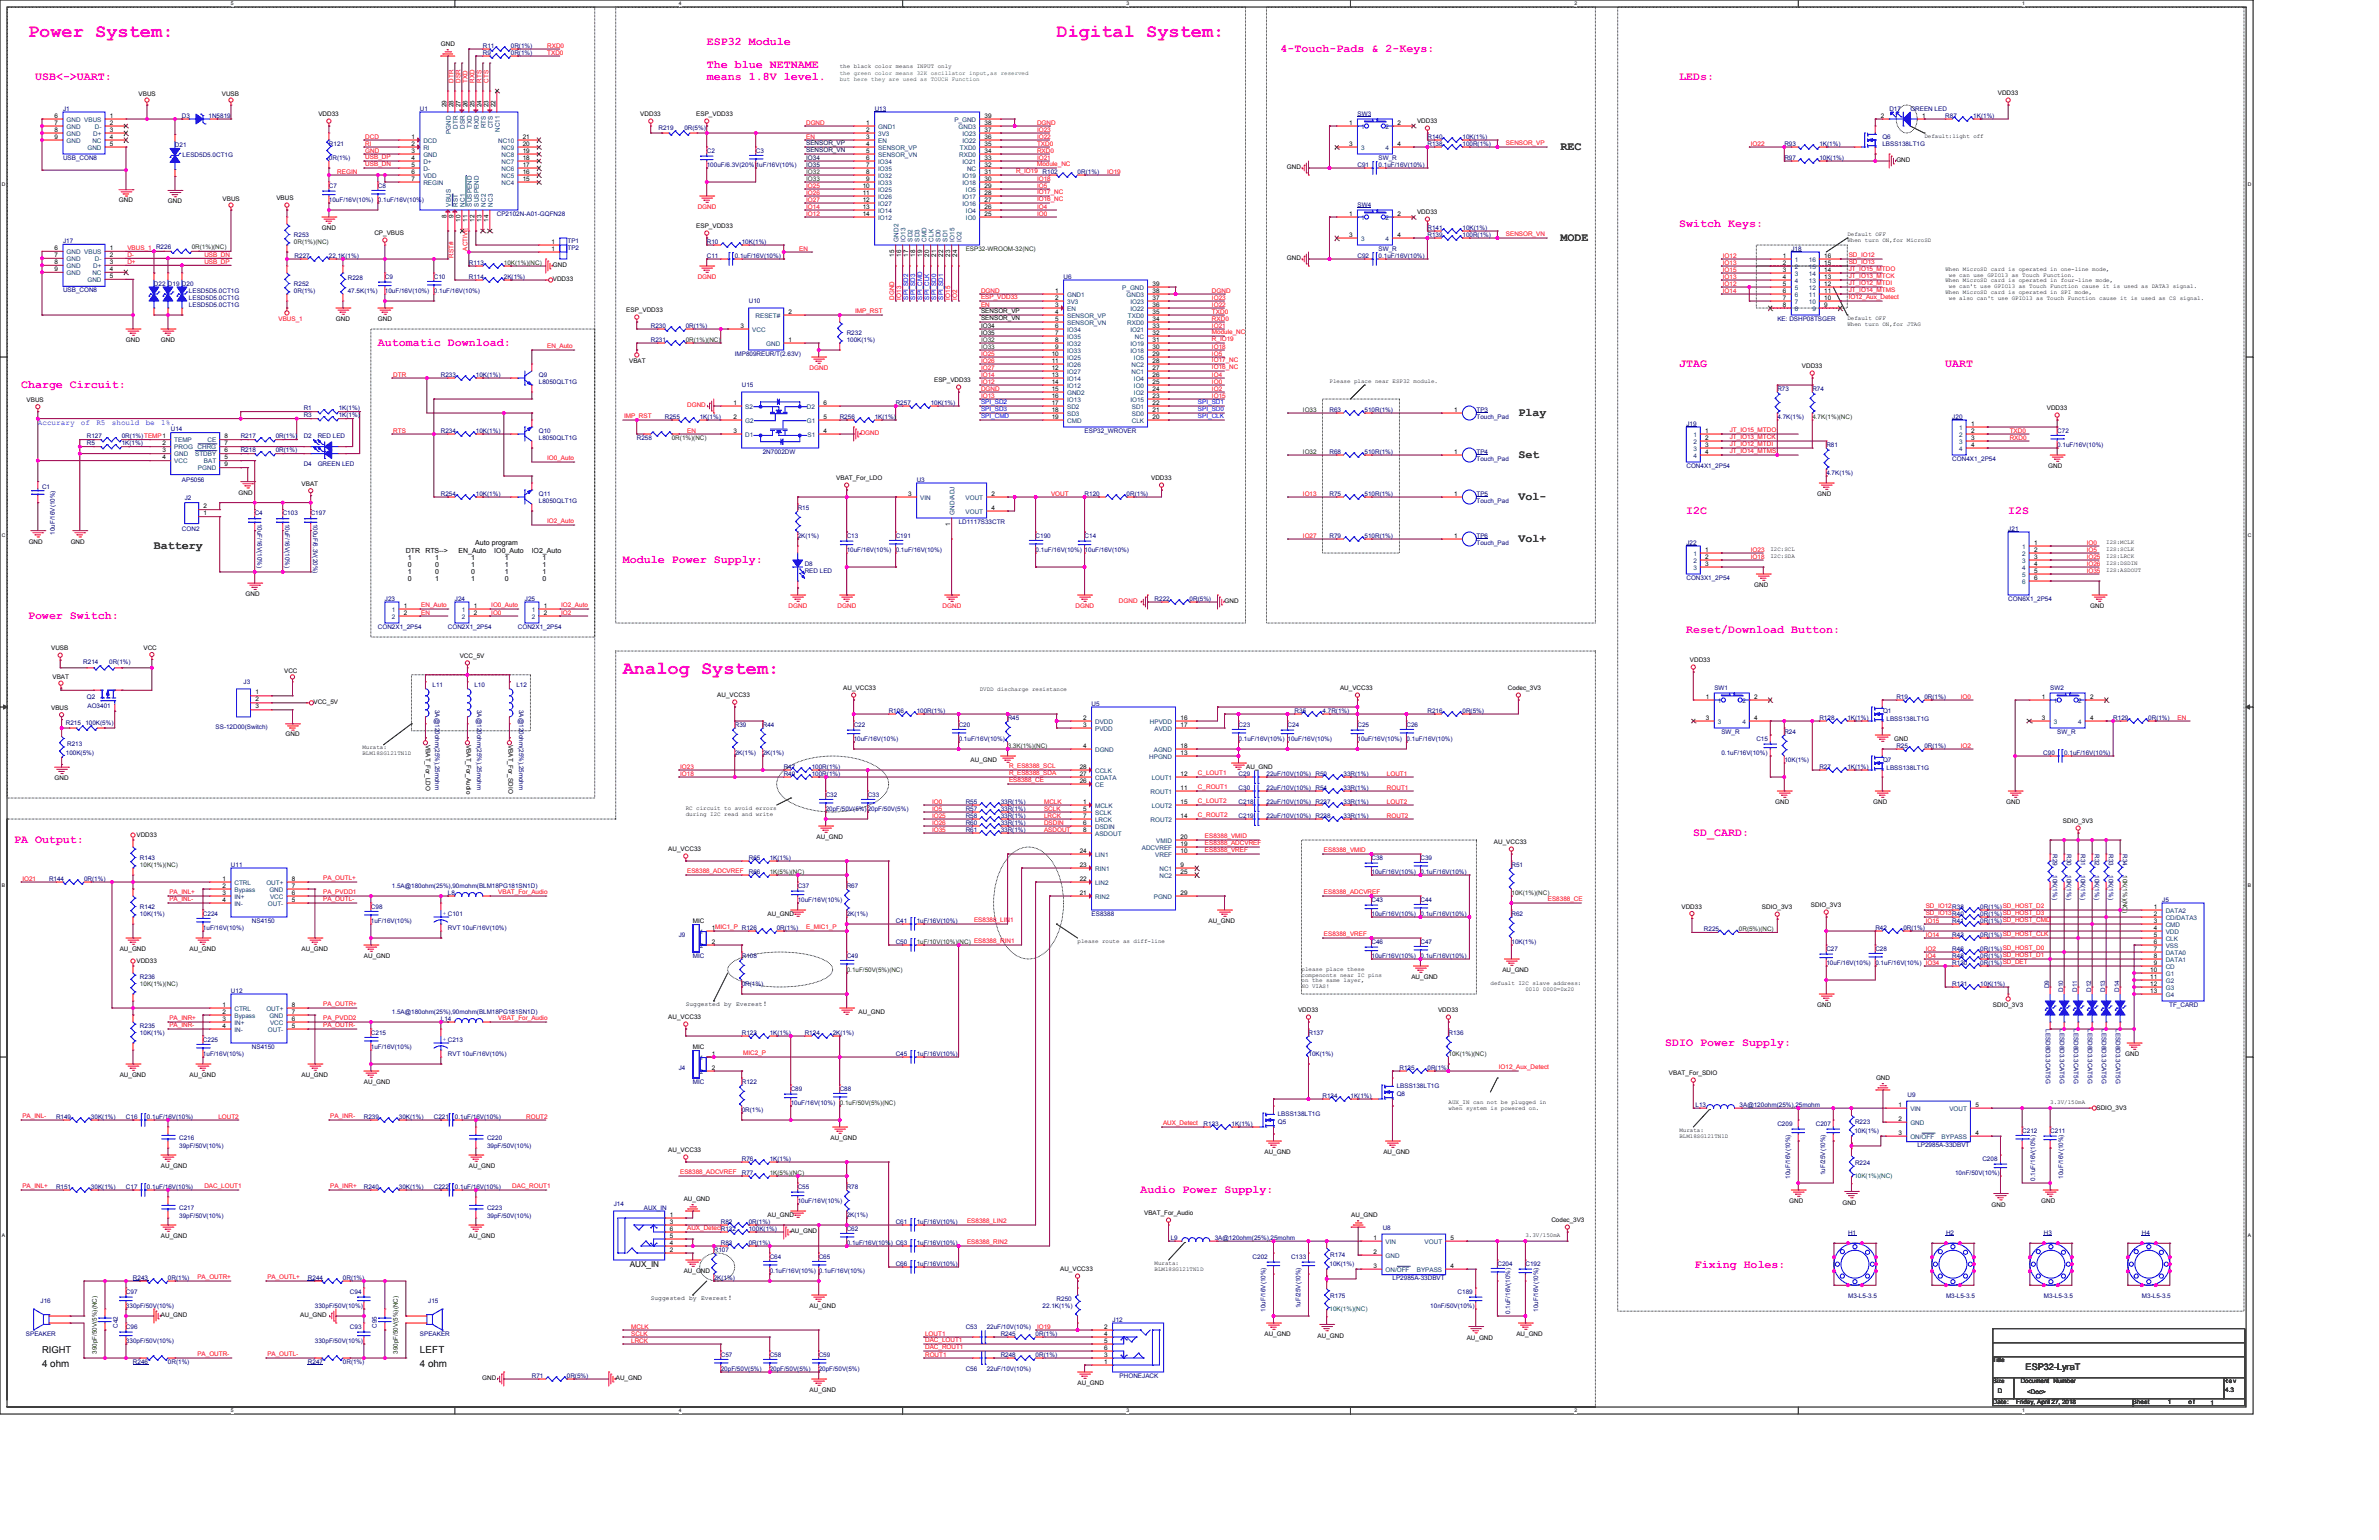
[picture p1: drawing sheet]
<svg xmlns="http://www.w3.org/2000/svg" width="864mm" height="559mm" viewBox="0 0 864 559" stroke-linecap="round" stroke-linejoin="round" font-family="sans-serif">
<defs><g id="words">
<g font-size="6.8" fill="#f0f">
<text x="10.2" y="13.3">Power System:</text>
<text x="383.6" y="13.3">Digital System:</text>
<text x="226.1" y="244.4">Analog System:</text>
</g>
<g font-size="4.2" fill="#f0f">
<text x="256.5" y="16.2">ESP32 Module</text>
<text x="464.8" y="18.8">4-Touch-Pads &amp; 2-Keys:</text>
<text x="12.7" y="28.9">USB&lt;-&gt;UART:</text>
<text x="256.5" y="24.7">The blue NETNAME</text>
<text x="256.5" y="28.9">means 1.8V level.</text>
<text x="609.6" y="28.9">LEDs:</text>
<text x="609.6" y="82.3">Switch Keys:</text>
<text x="137.2" y="125.5">Automatic Download:</text>
<text x="609.6" y="133.1">JTAG</text>
<text x="706.1" y="133.1">UART</text>
<text x="7.6" y="140.7">Charge Circuit:</text>
<text x="612.1" y="186.4">I2C</text>
<text x="729" y="186.4">I2S</text>
<text x="226.1" y="204.2">Module Power Supply:</text>
<text x="10.2" y="224.5">Power Switch:</text>
<text x="612.1" y="229.6">Reset/Download Button:</text>
<text x="5.1" y="305.8">PA Output:</text>
<text x="614.7" y="303.3">SD_CARD:</text>
<text x="604.5" y="379.5">SDIO Power Supply:</text>
<text x="414" y="432.8">Audio Power Supply:</text>
<text x="615.2" y="460">Fixing Holes:</text>
</g>
<g font-size="4.2">
<text x="566.4" y="54.3">REC</text>
<text x="566.4" y="87.4">MODE</text>
<text x="551.2" y="150.9">Play</text>
<text x="551.2" y="166.1">Set</text>
<text x="551.2" y="181.3">Vol-</text>
<text x="551.2" y="196.6">Vol+</text>
<text x="55.9" y="199.1">Battery</text>
</g>
<g font-size="3.6">
<text x="152.4" y="490.9">LEFT</text>
<text x="15.3" y="496">4 ohm</text>
<text x="152.4" y="496">4 ohm</text>
</g>
<text font-size="3.4" x="15.3" y="490.8">RIGHT</text>
<text font-size="3.3" x="735.3" y="497.3">ESP32-LyraT</text>
<text font-size="3" x="228.6" y="459.9">AUX_IN</text>
<g font-size="2.8" fill="#00f">
<text x="13.7" y="154.2">Accurary</text>
<text x="29.4" y="154.2">of</text>
<text x="35" y="154.2">R5</text>
<text x="40.6" y="154.2">should</text>
<text x="52.9" y="154.2">be</text>
<text x="58.5" y="154.2">1%.</text>
</g>
<g font-size="2.5">
<text x="172.5" y="197.9">Auto program</text>
<text x="147.3" y="200.5">DTR</text>
<text x="148.1" y="203.1">1</text>
<text x="154.4" y="200.5">RTS--&gt;</text>
<text x="158" y="203.1">1</text>
<text x="166.4" y="200.5">EN_Auto</text>
<text x="171" y="203.1">1</text>
<text x="179.4" y="200.5">IO0_Auto</text>
<text x="183.2" y="203.1">1</text>
<text x="193" y="200.5">IO2_Auto</text>
<text x="197" y="203.1">1</text>
<text x="148.1" y="205.7">0</text>
<text x="148.1" y="208.4">1</text>
<text x="158" y="205.7">0</text>
<text x="158" y="208.4">0</text>
<text x="171" y="205.7">1</text>
<text x="171" y="208.4">0</text>
<text x="183.2" y="205.7">1</text>
<text x="183.2" y="208.4">1</text>
<text x="197" y="205.7">1</text>
<text x="197" y="208.4">1</text>
<text x="148.1" y="211">0</text>
<text x="158" y="211">1</text>
<text x="171" y="211">1</text>
<text x="183.2" y="211">0</text>
<text x="197" y="211">0</text>
</g>
<g font-size="2.3">
<text x="160" y="16.8">GND</text>
<text x="50.3" y="34.8">VBUS</text>
<text x="80.5" y="34.8">VUSB</text>
<text x="725.2" y="34.6">VDD33</text>
<text x="162.1" y="38.9" transform="rotate(-90 162.1 38.9)">29</text>
<text x="164.6" y="38.9" transform="rotate(-90 164.6 38.9)">28</text>
<text x="167.1" y="38.9" transform="rotate(-90 167.1 38.9)">27</text>
<text x="169.7" y="38.9" transform="rotate(-90 169.7 38.9)">26</text>
<text x="172.2" y="38.9" transform="rotate(-90 172.2 38.9)">25</text>
<text x="174.8" y="38.9" transform="rotate(-90 174.8 38.9)">24</text>
<text x="177.3" y="38.9" transform="rotate(-90 177.3 38.9)">23</text>
<text x="179.8" y="38.9" transform="rotate(-90 179.8 38.9)">22</text>
<text x="19.8" y="42.7">6</text>
<text x="19.8" y="45.2">7</text>
<text x="19.8" y="47.8">8</text>
<text x="39.9" y="42.7">1</text>
<text x="39.9" y="45.2">2</text>
<text x="39.9" y="47.8">3</text>
<text x="115.6" y="42.2">VDD33</text>
<text x="232.4" y="42.2">VDD33</text>
<text x="252.8" y="42.2">ESP_VDD33</text>
<text x="314.5" y="45.2">1</text>
<text x="314.5" y="47.8">2</text>
<text x="357.4" y="45.2">38</text>
<text x="357.4" y="47.8">37</text>
<text x="357.4" y="42.7">39</text>
<text x="489.7" y="45.2">1</text>
<text x="507.3" y="45.2">2</text>
<text x="514.4" y="44.7">VDD33</text>
<text x="682.8" y="42.7">2</text>
<text x="697.8" y="42.7">1</text>
<text x="19.8" y="50.3">9</text>
<text x="39.9" y="52.8">5</text>
<text x="39.9" y="50.3">4</text>
<text x="149.4" y="50.3">1</text>
<text x="149.4" y="52.8">2</text>
<text x="189.8" y="52.8">20</text>
<text x="189.8" y="50.3">21</text>
<text x="314.5" y="50.3">3</text>
<text x="314.5" y="52.8">4</text>
<text x="357.4" y="50.3">36</text>
<text x="357.4" y="52.8">35</text>
<text x="489.7" y="52.8">3</text>
<text x="507.3" y="52.8">4</text>
<text x="149.4" y="55.4">3</text>
<text x="149.4" y="57.9">4</text>
<text x="189.8" y="57.9">18</text>
<text x="189.8" y="55.4">19</text>
<text x="314.5" y="55.4">5</text>
<text x="314.5" y="57.9">6</text>
<text x="357.4" y="55.4">34</text>
<text x="357.4" y="57.9">33</text>
<text x="688.4" y="59">GND</text>
<text x="149.4" y="60.5">5</text>
<text x="149.4" y="63">6</text>
<text x="149.4" y="65.5">7</text>
<text x="189.8" y="65.5">15</text>
<text x="189.8" y="63">16</text>
<text x="189.8" y="60.5">17</text>
<text x="314.5" y="60.5">7</text>
<text x="314.5" y="63">8</text>
<text x="314.5" y="65.5">9</text>
<text x="357.4" y="60.5">32</text>
<text x="357.4" y="63">31</text>
<text x="357.4" y="65.5">30</text>
<text x="467.1" y="61.5">GND</text>
<text x="313.2" y="68.1">10</text>
<text x="313.2" y="70.6">11</text>
<text x="357.4" y="68.1">29</text>
<text x="357.4" y="70.6">28</text>
<text x="43.2" y="73.4">GND</text>
<text x="61" y="73.7">GND</text>
<text x="80.8" y="72.9">VBUS</text>
<text x="100.3" y="72.7">VBUS</text>
<text x="313.2" y="73.2">12</text>
<text x="313.2" y="75.7">13</text>
<text x="357.4" y="73.2">27</text>
<text x="357.4" y="75.7">26</text>
<text x="514.4" y="77.8">VDD33</text>
<text x="116.9" y="83.3">GND</text>
<text x="162.1" y="79.3" transform="rotate(-90 162.1 79.3)">8</text>
<text x="164.6" y="79.3" transform="rotate(-90 164.6 79.3)">9</text>
<text x="167.1" y="80.6" transform="rotate(-90 167.1 80.6)">10</text>
<text x="169.7" y="80.6" transform="rotate(-90 169.7 80.6)">11</text>
<text x="172.2" y="80.6" transform="rotate(-90 172.2 80.6)">12</text>
<text x="174.8" y="80.6" transform="rotate(-90 174.8 80.6)">13</text>
<text x="177.3" y="80.6" transform="rotate(-90 177.3 80.6)">14</text>
<text x="252.8" y="82.8">ESP_VDD33</text>
<text x="313.2" y="78.2">14</text>
<text x="357.4" y="78.2">25</text>
<text x="489.7" y="78.2">1</text>
<text x="507.3" y="78.2">2</text>
<text x="135.9" y="85.4">CP_VBUS</text>
<text x="200.2" y="88.4">1</text>
<text x="489.7" y="85.9">3</text>
<text x="507.3" y="85.9">4</text>
<text x="19.8" y="90.7">6</text>
<text x="19.8" y="93.2">7</text>
<text x="19.8" y="95.8">8</text>
<text x="39.9" y="90.7">1</text>
<text x="39.9" y="93.2">2</text>
<text x="39.9" y="95.8">3</text>
<text x="200.2" y="90.9">1</text>
<text x="324.6" y="93.2" transform="rotate(-90 324.6 93.2)">15</text>
<text x="327.2" y="93.2" transform="rotate(-90 327.2 93.2)">16</text>
<text x="329.7" y="93.2" transform="rotate(-90 329.7 93.2)">17</text>
<text x="332.3" y="93.2" transform="rotate(-90 332.3 93.2)">18</text>
<text x="334.8" y="93.2" transform="rotate(-90 334.8 93.2)">19</text>
<text x="337.3" y="93.2" transform="rotate(-90 337.3 93.2)">20</text>
<text x="339.9" y="93.2" transform="rotate(-90 339.9 93.2)">21</text>
<text x="342.4" y="93.2" transform="rotate(-90 342.4 93.2)">22</text>
<text x="345" y="93.2" transform="rotate(-90 345 93.2)">23</text>
<text x="347.5" y="93.2" transform="rotate(-90 347.5 93.2)">24</text>
<text x="467.1" y="94.5">GND</text>
<text x="647.2" y="93.5">1</text>
<text x="662.2" y="93.5">16</text>
<text x="19.8" y="98.3">9</text>
<text x="39.9" y="100.8">5</text>
<text x="39.9" y="98.3">4</text>
<text x="200.7" y="97.1">GND</text>
<text x="647.2" y="96">2</text>
<text x="647.2" y="98.6">3</text>
<text x="647.2" y="101.1">4</text>
<text x="662.2" y="101.1">13</text>
<text x="662.2" y="98.6">14</text>
<text x="662.2" y="96">15</text>
<text x="200.7" y="102.1">VDD33</text>
<text x="383.1" y="106.2">1</text>
<text x="418.4" y="106.2">38</text>
<text x="418.4" y="103.6">39</text>
<text x="647.2" y="103.6">5</text>
<text x="647.2" y="106.2">6</text>
<text x="662.2" y="106.2">11</text>
<text x="662.2" y="103.6">12</text>
<text x="227.4" y="113.3">ESP_VDD33</text>
<text x="286.3" y="113.8">2</text>
<text x="356.1" y="113.7">SENSOR_VP</text>
<text x="383.1" y="108.7">2</text>
<text x="383.1" y="111.3">3</text>
<text x="383.1" y="113.8">4</text>
<text x="418.4" y="113.8">35</text>
<text x="418.4" y="111.3">36</text>
<text x="418.4" y="108.7">37</text>
<text x="647.2" y="108.7">7</text>
<text x="647.2" y="111.3">8</text>
<text x="662.2" y="111.3">9</text>
<text x="662.2" y="108.7">10</text>
<text x="121.9" y="116.4">GND</text>
<text x="137.2" y="116.4">GND</text>
<text x="268.7" y="118.9">3</text>
<text x="356.1" y="116.2">SENSOR_VN</text>
<text x="356.1" y="118.9">IO34</text>
<text x="383.1" y="116.3">5</text>
<text x="383.1" y="118.9">6</text>
<text x="418.4" y="118.9">33</text>
<text x="418.4" y="116.3">34</text>
<text x="45.7" y="124">GND</text>
<text x="58.4" y="124">GND</text>
<text x="286.3" y="124">1</text>
<text x="356.1" y="121.4">IO35</text>
<text x="383.1" y="121.4">7</text>
<text x="383.1" y="124">8</text>
<text x="418.4" y="124">31</text>
<text x="418.4" y="121.4">32</text>
<text x="228.4" y="131.6">VBAT</text>
<text x="381.8" y="129">10</text>
<text x="381.8" y="131.6">11</text>
<text x="383.1" y="126.5">9</text>
<text x="418.4" y="131.6">28</text>
<text x="418.4" y="129">29</text>
<text x="418.4" y="126.5">30</text>
<text x="381.8" y="134.1">12</text>
<text x="381.8" y="136.7">13</text>
<text x="418.4" y="136.7">26</text>
<text x="418.4" y="134.1">27</text>
<text x="654.1" y="133.6">VDD33</text>
<text x="339.1" y="138.7">ESP_VDD33</text>
<text x="381.8" y="139.2">14</text>
<text x="381.8" y="141.7">15</text>
<text x="418.4" y="141.7">24</text>
<text x="418.4" y="139.2">25</text>
<text x="9.7" y="145.8">VBUS</text>
<text x="266.2" y="146.8">1</text>
<text x="299" y="146.8">6</text>
<text x="381.8" y="144.3">16</text>
<text x="381.8" y="146.8">17</text>
<text x="381.8" y="149.4">18</text>
<text x="418.4" y="149.4">21</text>
<text x="418.4" y="146.8">22</text>
<text x="418.4" y="144.3">23</text>
<text x="527.8" y="149.4">1</text>
<text x="743" y="148.9">VDD33</text>
<text x="266.2" y="151.9">2</text>
<text x="299" y="151.9">5</text>
<text x="381.8" y="151.9">19</text>
<text x="418.4" y="151.9">20</text>
<text x="715.6" y="154.4">1</text>
<text x="58.9" y="161.5">2</text>
<text x="81.5" y="161.5">7</text>
<text x="81.5" y="159">8</text>
<text x="266.2" y="157">3</text>
<text x="299" y="157">4</text>
<text x="619" y="157">1</text>
<text x="619" y="159.5">2</text>
<text x="715.6" y="157">2</text>
<text x="715.6" y="159.5">3</text>
<text x="58.9" y="164.1">3</text>
<text x="58.9" y="166.6">4</text>
<text x="81.5" y="166.6">5</text>
<text x="81.5" y="164.1">6</text>
<text x="527.8" y="164.6">1</text>
<text x="619" y="162.1">3</text>
<text x="619" y="164.6">4</text>
<text x="715.6" y="162.1">4</text>
<text x="81.5" y="169.2">9</text>
<text x="743.5" y="170">GND</text>
<text x="86.6" y="179.6">GND</text>
<text x="109.5" y="176.3">VBAT</text>
<text x="303.6" y="174.3">VBAT_For_LDO</text>
<text x="329.7" y="179.8">3</text>
<text x="360" y="179.8">2</text>
<text x="417.9" y="174.3">VDD33</text>
<text x="527.8" y="179.8">1</text>
<text x="73.9" y="184.4">2</text>
<text x="360" y="184.9">4</text>
<text x="659.7" y="180.1">GND</text>
<text x="73.9" y="186.9">1</text>
<text x="345" y="191" transform="rotate(-90 345 191)">1</text>
<text x="10.4" y="197.4">GND</text>
<text x="25.7" y="197.4">GND</text>
<text x="527.8" y="195.1">1</text>
<text x="738.4" y="197.6">1</text>
<text x="619" y="200.2">1</text>
<text x="619" y="202.7">2</text>
<text x="738.4" y="200.2">2</text>
<text x="738.4" y="202.7">3</text>
<text x="619" y="205.2">3</text>
<text x="738.4" y="205.2">4</text>
<text x="738.4" y="207.8">5</text>
<text x="636.8" y="213.1">GND</text>
<text x="738.4" y="210.3">6</text>
<text x="89.2" y="216.4">GND</text>
<text x="146.6" y="220.5">1</text>
<text x="172" y="220.5">1</text>
<text x="197.4" y="220.5">1</text>
<text x="444.5" y="219">GND</text>
<text x="758.8" y="220.8">GND</text>
<text x="146.6" y="223">2</text>
<text x="172" y="223">2</text>
<text x="197.4" y="223">2</text>
<text x="18.6" y="236">VUSB</text>
<text x="52.1" y="236">VCC</text>
<text x="166.9" y="238.8">VCC_5V</text>
<text x="103.1" y="244.1">VCC</text>
<text x="613.5" y="240.3">VDD33</text>
<text x="19.1" y="246.4">VBAT</text>
<text x="92.7" y="252">1</text>
<text x="306.1" y="250.5">AU_VCC33</text>
<text x="486.5" y="250.5">AU_VCC33</text>
<text x="547.4" y="250.5">Codec_3V3</text>
<text x="18.6" y="257.6">VBUS</text>
<text x="92.7" y="254.5">2</text>
<text x="92.7" y="257">3</text>
<text x="113.8" y="255.6">VCC_5V</text>
<text x="260.4" y="253">AU_VCC33</text>
<text x="619.3" y="253.5">1</text>
<text x="636.8" y="253.5">2</text>
<text x="741.2" y="253.5">1</text>
<text x="758.8" y="253.5">2</text>
<text x="393.2" y="263.7">3</text>
<text x="393.2" y="261.1">2</text>
<text x="428.5" y="261.1">16</text>
<text x="428.5" y="263.7">17</text>
<text x="619.3" y="261.1">3</text>
<text x="636.8" y="261.1">4</text>
<text x="741.2" y="261.1">3</text>
<text x="758.8" y="261.1">4</text>
<text x="103.6" y="267.2">GND</text>
<text x="687.6" y="269">GND</text>
<text x="154.6" y="270.3" transform="rotate(90 154.6 270.3)">VBAT_For_LDO</text>
<text x="169.4" y="270.3" transform="rotate(90 169.4 270.3)">VBAT_For_Audio</text>
<text x="184.6" y="270.3" transform="rotate(90 184.6 270.3)">VBAT_For_SDIO</text>
<text x="393.2" y="271.3">4</text>
<text x="428.5" y="271.3">18</text>
<text x="428.5" y="273.8">13</text>
<text x="352.3" y="276.6">AU_GND</text>
<text x="391.9" y="278.9">28</text>
<text x="391.9" y="281.4">27</text>
<text x="428.5" y="281.4">12</text>
<text x="452.4" y="278.9">AU_GND</text>
<text x="19.8" y="283">GND</text>
<text x="391.9" y="284">26</text>
<text x="428.5" y="286.5">11</text>
<text x="393.2" y="291.6">1</text>
<text x="428.5" y="291.6">15</text>
<text x="644.4" y="291.9">GND</text>
<text x="680" y="291.9">GND</text>
<text x="728.3" y="291.9">GND</text>
<text x="393.2" y="294.1">5</text>
<text x="393.2" y="296.7">7</text>
<text x="393.2" y="299.2">6</text>
<text x="428.5" y="296.7">14</text>
<text x="748.8" y="298.7">SDIO_3V3</text>
<text x="49.5" y="303.8">VDD33</text>
<text x="296.4" y="304.6">AU_GND</text>
<text x="393.2" y="301.8">8</text>
<text x="428.5" y="304.3">20</text>
<text x="242.6" y="308.9">AU_VCC33</text>
<text x="391.9" y="309.4">24</text>
<text x="428.5" y="306.8">19</text>
<text x="428.5" y="309.4">10</text>
<text x="542.3" y="306.4">AU_VCC33</text>
<text x="391.9" y="314.5">23</text>
<text x="428.5" y="314.5">9</text>
<text x="428.5" y="317">25</text>
<text x="80.8" y="319.5">1</text>
<text x="80.8" y="322.1">2</text>
<text x="105.9" y="322.1">7</text>
<text x="105.9" y="319.5">8</text>
<text x="391.9" y="319.5">22</text>
<text x="80.8" y="324.6">3</text>
<text x="80.8" y="327.2">4</text>
<text x="105.9" y="327.2">5</text>
<text x="105.9" y="324.6">6</text>
<text x="391.9" y="324.6">21</text>
<text x="428.5" y="324.6">29</text>
<text x="610.4" y="329.7">VDD33</text>
<text x="639.6" y="330">SDIO_3V3</text>
<text x="657.4" y="329.2">SDIO_3V3</text>
<text x="781.9" y="329.7">1</text>
<text x="251.5" y="334.8">MIC</text>
<text x="278.7" y="332.5">AU_GND</text>
<text x="438.7" y="335.1">AU_GND</text>
<text x="781.9" y="332.2">2</text>
<text x="781.9" y="334.8">3</text>
<text x="258.3" y="337.3">1MIC1_P R126</text>
<text x="781.9" y="337.3">4</text>
<text x="781.9" y="339.9">5</text>
<text x="43.4" y="345">AU_GND</text>
<text x="68.8" y="345">AU_GND</text>
<text x="109.5" y="345">AU_GND</text>
<text x="132.1" y="347.5">AU_GND</text>
<text x="258.3" y="342.4">2</text>
<text x="781.9" y="342.4">6</text>
<text x="781.9" y="344.9">7</text>
<text x="781.9" y="347.5">8</text>
<text x="49.5" y="349.5">VDD33</text>
<text x="545.4" y="352.8">AU_GND</text>
<text x="780.6" y="352.6">10</text>
<text x="781.9" y="350">9</text>
<text x="512.4" y="355.4">AU_GND</text>
<text x="780.6" y="355.1">11</text>
<text x="780.6" y="357.6">12</text>
<text x="80.8" y="365.3">1</text>
<text x="105.9" y="365.3">8</text>
<text x="248.9" y="365.1">Suggested by Everest！</text>
<text x="659.7" y="365.5">GND</text>
<text x="723.4" y="365.3">SDIO_3V3</text>
<text x="780.6" y="360.2">13</text>
<text x="80.8" y="367.8">2</text>
<text x="80.8" y="370.3">3</text>
<text x="105.9" y="370.3">6</text>
<text x="105.9" y="367.8">7</text>
<text x="242.6" y="369.9">AU_VCC33</text>
<text x="311.7" y="368.1">AU_GND</text>
<text x="471.2" y="367.3">VDD33</text>
<text x="522" y="367.3">VDD33</text>
<text x="80.8" y="372.9">4</text>
<text x="105.9" y="372.9">5</text>
<text x="251.5" y="380.5">MIC</text>
<text x="258.3" y="383">1</text>
<text x="771.5" y="383.3">GND</text>
<text x="258.3" y="388.1">2</text>
<text x="43.4" y="390.7">AU_GND</text>
<text x="68.8" y="390.7">AU_GND</text>
<text x="109.5" y="390.7">AU_GND</text>
<text x="132.1" y="393.2">AU_GND</text>
<text x="605.8" y="390.2">VBAT_For_SDIO</text>
<text x="681" y="392">GND</text>
<text x="689.1" y="401.6">1</text>
<text x="717.1" y="401.6">5</text>
<text x="689.1" y="406.7">2</text>
<text x="761" y="402.6">SDIO_3V3</text>
<text x="301.5" y="413.8">AU_GND</text>
<text x="689.1" y="411.7">3</text>
<text x="717.1" y="411.7">4</text>
<text x="242.6" y="418.1">AU_VCC33</text>
<text x="459" y="418.9">AU_GND</text>
<text x="502.2" y="418.9">AU_GND</text>
<text x="58.4" y="423.7">AU_GND</text>
<text x="170.2" y="423.7">AU_GND</text>
<text x="248.2" y="435.9">AU_GND</text>
<text x="649.5" y="436.7">GND</text>
<text x="668.8" y="437.2">GND</text>
<text x="722.9" y="437.9">GND</text>
<text x="741" y="436.7">GND</text>
<text x="243.1" y="441.5">1</text>
<text x="243.1" y="444">3</text>
<text x="278.7" y="441.7">AU_GND</text>
<text x="415.3" y="441">VBAT_For_Audio</text>
<text x="490.5" y="441.7">AU_GND</text>
<text x="563.2" y="443.5">Codec_3V3</text>
<text x="58.4" y="449.1">AU_GND</text>
<text x="170.2" y="449.1">AU_GND</text>
<text x="243.1" y="446.5">6</text>
<text x="243.1" y="449.1">5</text>
<text x="287" y="447.6">AU_GND</text>
<text x="498.6" y="449.8">1</text>
<text x="526.6" y="449.8">5</text>
<text x="243.1" y="454.2">2</text>
<text x="243.1" y="451.6">4</text>
<text x="498.6" y="454.9">2</text>
<text x="248.2" y="461.8">AU_GND</text>
<text x="384.8" y="461.3">AU_VCC33</text>
<text x="498.6" y="460">3</text>
<text x="526.6" y="460">4</text>
<text x="236.2" y="471.7">Suggested by Everest！</text>
<text x="58.4" y="478.1">AU_GND</text>
<text x="109" y="478.1">AU_GND</text>
<text x="293.9" y="474.8">AU_GND</text>
<text x="400.8" y="482.1">2</text>
<text x="400.8" y="484.6">4</text>
<text x="459" y="484.9">AU_GND</text>
<text x="478.3" y="485.4">AU_GND</text>
<text x="550.5" y="484.9">AU_GND</text>
<text x="400.8" y="489.7">6</text>
<text x="400.8" y="487.2">5</text>
<text x="532.4" y="486.2">AU_GND</text>
<text x="400.8" y="494.8">1</text>
<text x="400.8" y="492.3">3</text>
<text x="723.4" y="494.3">Title</text>
<text x="175" y="500.9">GND</text>
<text x="223.5" y="500.9">AU_GND</text>
<text x="391.2" y="502.4">AU_GND</text>
<text x="733.5" y="501.9">Document Number</text>
<text x="807.2" y="501.9">Rev</text>
<text x="293.9" y="505.2">AU_GND</text>
<text x="723.4" y="509.6">Date:</text>
<text x="725.2" y="505.5">D</text>
<text x="731.8" y="509.6">Friday, April 27, 2018</text>
<text x="735.9" y="505.7">&lt;Doc&gt;</text>
<text x="774.2" y="509.6">Sheet</text>
<text x="787" y="509.6">1</text>
<text x="794.5" y="509.6">of</text>
<text x="802.4" y="509.8">1</text>
<text x="807.8" y="505">4.3</text>
</g>
<g font-size="2.3" fill="#000080">
<text x="175.3" y="17.3">R11</text>
<text x="185.4" y="17.3">0R(1%)</text>
<text x="175.3" y="19.8">R9</text>
<text x="185.4" y="19.8">0R(1%)</text>
<text x="22.9" y="40.2">J1</text>
<text x="152.4" y="40.2">U1</text>
<text x="317.5" y="40.2">U13</text>
<text x="492.8" y="41.9">SW3</text>
<text x="685.9" y="40.2">D17</text>
<text x="693.5" y="40.2">GREEN LED</text>
<text x="66.1" y="42.7">D3</text>
<text x="75.7" y="42.7">1N5819</text>
<text x="239" y="47">R219</text>
<text x="248.4" y="47">0R(5%)</text>
<text x="706.2" y="42.7">R87</text>
<text x="716.3" y="42.7">1K(1%)</text>
<text x="63.5" y="53.4">D21</text>
<text x="119.4" y="52.9">R121</text>
<text x="518.2" y="50.3">R140</text>
<text x="518.2" y="52.9">R138</text>
<text x="530.9" y="50.3">10K(1%)</text>
<text x="530.9" y="52.9">100R(1%)</text>
<text x="647.7" y="52.9">R93</text>
<text x="660.5" y="52.9">1K(1%)</text>
<text x="683.3" y="50.3">Q6</text>
<text x="683.3" y="52.9">LBSS138LT1G</text>
<text x="22.9" y="57.9">USB_CON8</text>
<text x="66.3" y="56.9">LESD5D5.0CT1G</text>
<text x="119.4" y="57.9">0R(1%)</text>
<text x="256.6" y="55.4">C2</text>
<text x="274.3" y="55.4">C3</text>
<text x="500.4" y="57.9">SW_R</text>
<text x="647.7" y="57.9">R97</text>
<text x="660.5" y="57.9">10K(1%)</text>
<text x="256.6" y="60.5">100uF/6.3V(20%)</text>
<text x="274.3" y="60.5">1uF/16V(10%)</text>
<text x="378.5" y="63">R102</text>
<text x="391.2" y="63">0R(1%)</text>
<text x="492.8" y="60.5">C91</text>
<text x="500.4" y="60.5">0.1uF/16V(10%)</text>
<text x="119.4" y="68.1">C7</text>
<text x="137.2" y="68.1">C8</text>
<text x="119.4" y="73.2">10uF/16V(10%)</text>
<text x="137.2" y="73.2">0.1uF/16V(10%)</text>
<text x="492.8" y="75">SW4</text>
<text x="180.4" y="78.3">CP2102N-A01-GQFN28</text>
<text x="518.2" y="83.3">R141</text>
<text x="530.9" y="83.3">10K(1%)</text>
<text x="22.9" y="88.2">J17</text>
<text x="106.7" y="85.9">R253</text>
<text x="206" y="88.2">TP1</text>
<text x="256.6" y="88.4">R10</text>
<text x="269.3" y="88.4">10K(1%)</text>
<text x="518.2" y="85.9">R139</text>
<text x="530.9" y="85.9">100R(1%)</text>
<text x="107" y="93.5">R227</text>
<text x="119.4" y="93.5">22.1K(1%)</text>
<text x="206" y="90.7">TP2</text>
<text x="256.6" y="93.5">C11</text>
<text x="266.7" y="93.5">0.1uF/16V(10%)</text>
<text x="492.8" y="93.5">C92</text>
<text x="500.4" y="93.5">0.1uF/16V(10%)</text>
<text x="500.4" y="91">SW_R</text>
<text x="650.3" y="91">J18</text>
<text x="126.3" y="101.6">R228</text>
<text x="139.7" y="101.1">C9</text>
<text x="157.5" y="101.1">C10</text>
<text x="170.2" y="101.1">R114</text>
<text x="170.2" y="96">R113</text>
<text x="182.9" y="101.1">2K(1%)</text>
<text x="386.1" y="101.1">U6</text>
<text x="22.9" y="106">USB_CON8</text>
<text x="55.9" y="103.7">D22</text>
<text x="61" y="103.7">D19</text>
<text x="66.1" y="103.7">D20</text>
<text x="68.6" y="106.2">LESD5D5.0CT1G</text>
<text x="106.7" y="103.7">R252</text>
<text x="106.7" y="106.2">0R(1%)</text>
<text x="126.3" y="106.5">47.5K(1%)</text>
<text x="139.7" y="106.2">10uF/16V(10%)</text>
<text x="157.5" y="106.2">0.1uF/16V(10%)</text>
<text x="68.6" y="111.3">LESD5D5.0CT1G</text>
<text x="68.6" y="108.7">LESD5D5.0CT1G</text>
<text x="271.8" y="110">U10</text>
<text x="236.2" y="118.9">R230</text>
<text x="248.9" y="118.9">0R(1%)</text>
<text x="645.2" y="116.4">KE: DSHP08TSGER</text>
<text x="236.2" y="124">R231</text>
<text x="307.4" y="121.4">R232</text>
<text x="307.4" y="124">100K(1%)</text>
<text x="266.7" y="129.1">IMP809REUR/T(2.63V)</text>
<text x="160" y="136.7">R233</text>
<text x="172.7" y="136.7">10K(1%)</text>
<text x="195.6" y="136.7">Q9</text>
<text x="195.6" y="139.2">L8050QLT1G</text>
<text x="269.3" y="140.5">U15</text>
<text x="645.2" y="141.8">R73</text>
<text x="657.9" y="141.8">R74</text>
<text x="110.3" y="148.9">R1</text>
<text x="123" y="148.9">1K(1%)</text>
<text x="325.2" y="146.8">R257</text>
<text x="337.9" y="146.8">10K(1%)</text>
<text x="482.6" y="149.4">R63</text>
<text x="495.3" y="149.4">510R(1%)</text>
<text x="536" y="149.4">TP3</text>
<text x="110.3" y="151.4">R3</text>
<text x="123" y="151.4">1K(1%)</text>
<text x="241.3" y="151.9">R255</text>
<text x="254" y="151.9">1K(1%)</text>
<text x="304.8" y="151.9">R256</text>
<text x="317.5" y="151.9">1K(1%)</text>
<text x="536" y="151.9">Touch_Pad</text>
<text x="612.2" y="154.5">J19</text>
<text x="645.2" y="151.9">4.7K(1%)</text>
<text x="708.7" y="151.9">J20</text>
<text x="31.5" y="159">R127</text>
<text x="31.5" y="161.6">R5</text>
<text x="44.2" y="159">0R(1%)TEMP1</text>
<text x="44.2" y="161.6">1K(1%)</text>
<text x="62" y="156.5">U14</text>
<text x="87.4" y="159">R217</text>
<text x="100.1" y="159">0R(1%)</text>
<text x="110.3" y="159">D2</text>
<text x="115.3" y="159">RED LED</text>
<text x="160" y="157">R234</text>
<text x="172.7" y="157">10K(1%)</text>
<text x="195.6" y="157">Q10</text>
<text x="195.6" y="159.5">L8050QLT1G</text>
<text x="231.2" y="159.5">R258</text>
<text x="393.7" y="157">ESP32_WROVER</text>
<text x="746.8" y="157">C72</text>
<text x="87.4" y="164.1">R218</text>
<text x="100.1" y="164.1">0R(1%)</text>
<text x="276.9" y="164.6">2N7002DW</text>
<text x="482.6" y="164.6">R68</text>
<text x="495.3" y="164.6">510R(1%)</text>
<text x="536" y="164.6">TP4</text>
<text x="536" y="167.2">Touch_Pad</text>
<text x="663" y="162.1">R81</text>
<text x="708.7" y="167.2">CON4X1_2P54</text>
<text x="746.8" y="162.1">0.1uF/16V(10%)</text>
<text x="110.3" y="169.2">D4</text>
<text x="115.3" y="169.2">GREEN LED</text>
<text x="612.2" y="169.7">CON4X1_2P54</text>
<text x="663" y="172.2">4.7K(1%)</text>
<text x="15.3" y="177.3">C1</text>
<text x="66.1" y="174.8">AP5056</text>
<text x="160" y="179.9">R254</text>
<text x="172.7" y="179.9">10K(1%)</text>
<text x="195.6" y="179.9">Q11</text>
<text x="332.8" y="174.8">U3</text>
<text x="393.7" y="179.9">R120</text>
<text x="409" y="179.9">0R(1%)</text>
<text x="482.6" y="179.9">R75</text>
<text x="495.3" y="179.9">510R(1%)</text>
<text x="536" y="179.9">TP5</text>
<text x="67.1" y="181.4">J2</text>
<text x="195.6" y="182.4">L8050QLT1G</text>
<text x="289.6" y="184.9">R15</text>
<text x="536" y="182.4">Touch_Pad</text>
<text x="92.5" y="187">C4</text>
<text x="93.4" y="190" transform="rotate(90 93.4 190)">10uF/16V(10%)</text>
<text x="102.6" y="187">C103</text>
<text x="103.6" y="190" transform="rotate(90 103.6 190)">10uF/16V(10%)</text>
<text x="112.8" y="187">C197</text>
<text x="113.7" y="190" transform="rotate(90 113.7 190)">100uF/6.3V(20%)</text>
<text x="348" y="190">LD1117S33CTR</text>
<text x="19.9" y="194.1" transform="rotate(-90 19.9 194.1)">10uF/16V(10%)</text>
<text x="66.1" y="192.6">CON2</text>
<text x="289.6" y="195.1">2K(1%)</text>
<text x="307.4" y="195.1">C13</text>
<text x="325.2" y="195.1">C191</text>
<text x="376" y="195.1">C190</text>
<text x="393.7" y="195.1">C14</text>
<text x="482.6" y="195.1">R79</text>
<text x="495.3" y="195.1">510R(1%)</text>
<text x="536" y="195.1">TP6</text>
<text x="536" y="197.6">Touch_Pad</text>
<text x="612.2" y="197.6">J22</text>
<text x="729" y="192.6">J21</text>
<text x="307.4" y="200.2">10uF/16V(10%)</text>
<text x="325.2" y="200.2">0.1uF/16V(10%)</text>
<text x="376" y="200.2">0.1uF/16V(10%)</text>
<text x="393.7" y="200.2">10uF/16V(10%)</text>
<text x="292.1" y="205.3">D8</text>
<text x="292.1" y="207.8">RED LED</text>
<text x="612.2" y="210.3">CON3X1_2P54</text>
<text x="139.7" y="218">J23</text>
<text x="165.1" y="218">J24</text>
<text x="190.5" y="218">J25</text>
<text x="419.1" y="218">R222</text>
<text x="431.8" y="218">0R(5%)</text>
<text x="729" y="218">CON6X1_2P54</text>
<text x="137.2" y="228.1">CON2X1_2P54</text>
<text x="162.6" y="228.1">CON2X1_2P54</text>
<text x="188" y="228.1">CON2X1_2P54</text>
<text x="30.2" y="241.1">R214</text>
<text x="39.6" y="241.1">0R(1%)</text>
<text x="88.4" y="248.2">J3</text>
<text x="157" y="249.5">L11</text>
<text x="172.2" y="249.5">L10</text>
<text x="187.5" y="249.5">L12</text>
<text x="622.3" y="250.2">SW1</text>
<text x="744.3" y="250.2">SW2</text>
<text x="31.5" y="253.5">Q2</text>
<text x="31.8" y="256.8">AO3401</text>
<text x="157.9" y="257.6" transform="rotate(90 157.9 257.6)">3A@120ohm(25%),25mohm</text>
<text x="173.2" y="257.6" transform="rotate(90 173.2 257.6)">3A@120ohm(25%),25mohm</text>
<text x="188.4" y="257.6" transform="rotate(90 188.4 257.6)">3A@120ohm(25%),25mohm</text>
<text x="396.3" y="256.1">U5</text>
<text x="688.4" y="253.5">R19</text>
<text x="698.6" y="253.5">0R(1%)</text>
<text x="23.9" y="262.9">R215</text>
<text x="31" y="262.9">100K(5%)</text>
<text x="266.7" y="263.7">R39</text>
<text x="276.9" y="263.7">R44</text>
<text x="309.9" y="263.7">C22</text>
<text x="322.6" y="258.6">R106</text>
<text x="332.8" y="258.6">100R(1%)</text>
<text x="348" y="263.7">C20</text>
<text x="365.8" y="261.1">R45</text>
<text x="449.6" y="263.7">C23</text>
<text x="467.4" y="263.7">C24</text>
<text x="469.9" y="258.6">R35</text>
<text x="480.1" y="258.6">4.7R(1%)</text>
<text x="492.8" y="263.7">C25</text>
<text x="510.6" y="263.7">C26</text>
<text x="518.2" y="258.6">R216</text>
<text x="530.9" y="258.6">0R(5%)</text>
<text x="660.5" y="261.1">R128</text>
<text x="670.6" y="261.1">1K(1%)</text>
<text x="683.6" y="258.6">Q1</text>
<text x="684.8" y="261.7">LBSS138LT1G</text>
<text x="767.1" y="261.1">R129</text>
<text x="779.8" y="261.1">0R(1%)</text>
<text x="78.2" y="264.7">SS-12D00(Switch)</text>
<text x="309.9" y="268.8">10uF/16V(10%)</text>
<text x="348" y="268.8">0.1uF/16V(10%)</text>
<text x="449.6" y="268.8">0.1uF/16V(10%)</text>
<text x="467.4" y="268.8">10uF/16V(10%)</text>
<text x="492.8" y="268.8">10uF/16V(10%)</text>
<text x="510.6" y="268.8">0.1uF/16V(10%)</text>
<text x="624.9" y="266.2">SW_R</text>
<text x="637.6" y="268.8">C15</text>
<text x="647.7" y="266.2">R24</text>
<text x="746.8" y="266.2">SW_R</text>
<text x="23.9" y="273.8">100K(5%)</text>
<text x="24.4" y="270.5">R213</text>
<text x="266.7" y="273.8">2K(1%)</text>
<text x="276.9" y="273.8">2K(1%)</text>
<text x="624.9" y="273.8">0.1uF/16V(10%)</text>
<text x="688.4" y="271.3">R25</text>
<text x="698.6" y="271.3">0R(1%)</text>
<text x="741.7" y="273.8">C90</text>
<text x="749.4" y="273.8">0.1uF/16V(10%)</text>
<text x="284.5" y="278.9">R47</text>
<text x="284.5" y="281.5">R49</text>
<text x="294.7" y="278.9">100R(1%)</text>
<text x="294.7" y="281.5">100R(1%)</text>
<text x="449.6" y="281.5">C29</text>
<text x="459.8" y="281.5">22uF/10V(10%)</text>
<text x="477.6" y="281.5">R50</text>
<text x="487.7" y="281.5">33R(1%)</text>
<text x="647.7" y="276.4">10K(1%)</text>
<text x="660.5" y="278.9">R27</text>
<text x="670.6" y="278.9">1K(1%)</text>
<text x="683.6" y="276.4">Q7</text>
<text x="684.8" y="279.4">LBSS138LT1G</text>
<text x="449.6" y="286.5">C30</text>
<text x="459.8" y="286.5">22uF/10V(10%)</text>
<text x="477.6" y="286.5">R54</text>
<text x="487.7" y="286.5">33R(1%)</text>
<text x="299.7" y="289.1">C32</text>
<text x="315" y="289.1">C33</text>
<text x="350.6" y="291.6">R55</text>
<text x="363.3" y="291.6">33R(1%)</text>
<text x="449.6" y="291.6">C218</text>
<text x="459.8" y="291.6">22uF/10V(10%)</text>
<text x="477.6" y="291.6">R237</text>
<text x="487.7" y="291.6">33R(1%)</text>
<text x="299.7" y="294.2">20pF/50V(5%)</text>
<text x="315" y="294.2">20pF/50V(5%)</text>
<text x="350.6" y="294.2">R57</text>
<text x="350.6" y="299.2">R60</text>
<text x="350.6" y="296.7">R58</text>
<text x="363.3" y="294.2">33R(1%)</text>
<text x="363.3" y="299.2">33R(1%)</text>
<text x="363.3" y="296.7">33R(1%)</text>
<text x="449.6" y="296.7">C219</text>
<text x="459.8" y="296.7">22uF/10V(10%)</text>
<text x="477.6" y="296.7">R238</text>
<text x="487.7" y="296.7">33R(1%)</text>
<text x="350.6" y="301.8">R61</text>
<text x="363.3" y="301.8">33R(1%)</text>
<text x="50.8" y="311.9">R143</text>
<text x="271.8" y="311.9">R65</text>
<text x="279.4" y="311.9">1K(1%)</text>
<text x="497.9" y="311.9">C38</text>
<text x="515.7" y="311.9">C39</text>
<text x="745.2" y="309.9" transform="rotate(90 745.2 309.9)">R29</text>
<text x="750.3" y="309.9" transform="rotate(90 750.3 309.9)">R30</text>
<text x="755.4" y="309.9" transform="rotate(90 755.4 309.9)">R31</text>
<text x="760.5" y="309.9" transform="rotate(90 760.5 309.9)">R32</text>
<text x="765.5" y="309.9" transform="rotate(90 765.5 309.9)">R33</text>
<text x="770.6" y="309.9" transform="rotate(90 770.6 309.9)">R34</text>
<text x="83.8" y="314.5">U11</text>
<text x="271.8" y="317">R66</text>
<text x="497.9" y="317">10uF/16V(10%)</text>
<text x="515.7" y="317">0.1uF/16V(10%)</text>
<text x="548.7" y="314.5">R51</text>
<text x="745.2" y="317.5" transform="rotate(90 745.2 317.5)">10K(1%)</text>
<text x="750.3" y="317.5" transform="rotate(90 750.3 317.5)">10K(1%)</text>
<text x="755.4" y="317.5" transform="rotate(90 755.4 317.5)">10K(1%)</text>
<text x="760.5" y="317.5" transform="rotate(90 760.5 317.5)">10K(1%)</text>
<text x="765.5" y="317.5" transform="rotate(90 765.5 317.5)">10K(1%)</text>
<text x="17.8" y="319.6">R144</text>
<text x="30.5" y="319.6">0R(1%)</text>
<text x="142.2" y="322.1">1.5A@180ohm(25%),90mohm(BLM18PG181SN1D)</text>
<text x="289.6" y="322.1">C37</text>
<text x="307.4" y="322.1">R67</text>
<text x="50.8" y="329.7">R142</text>
<text x="134.6" y="329.7">C98</text>
<text x="162.6" y="324.6">L8</text>
<text x="289.6" y="327.2">10uF/16V(10%)</text>
<text x="497.9" y="327.2">C43</text>
<text x="515.7" y="327.2">C44</text>
<text x="718.9" y="329.7">0R(1%)SD_HOST_D2</text>
<text x="784.9" y="327.2">J5</text>
<text x="50.8" y="332.3">10K(1%)</text>
<text x="73.7" y="332.3">C224</text>
<text x="91.5" y="334.8">NS4150</text>
<text x="134.6" y="334.8">1uF/16V(10%)</text>
<text x="307.4" y="332.3">2K(1%)</text>
<text x="325.2" y="334.8">C41</text>
<text x="332.8" y="334.8">1uF/16V(10%)</text>
<text x="396.3" y="332.3">ES8388</text>
<text x="497.9" y="332.3">10uF/16V(10%)</text>
<text x="515.7" y="332.3">0.1uF/16V(10%)</text>
<text x="548.7" y="332.3">R62</text>
<text x="708.7" y="334.8">R41</text>
<text x="718.9" y="332.3">0R(1%)SD_HOST_D3</text>
<text x="718.9" y="334.8">0R(1%)SD_HOST_CMD</text>
<text x="73.7" y="337.3">1uF/16V(10%)</text>
<text x="162.6" y="337.3">RVT 10uF/16V(10%)</text>
<text x="246.4" y="339.9">J9</text>
<text x="282" y="337.3">0R(1%)</text>
<text x="618.5" y="337.9">R225</text>
<text x="680.8" y="337.3">R42</text>
<text x="690.9" y="337.3">0R(1%)</text>
<text x="708.7" y="339.9">R43</text>
<text x="718.9" y="339.9">0R(1%)SD_HOST_CLK</text>
<text x="251.5" y="347.5">MIC</text>
<text x="269.3" y="347.5">R108</text>
<text x="307.4" y="347.5">C49</text>
<text x="325.2" y="342.4">C50</text>
<text x="497.9" y="342.4">C46</text>
<text x="497.9" y="347.5">10uF/16V(10%)</text>
<text x="515.7" y="342.4">C47</text>
<text x="515.7" y="347.5">0.1uF/16V(10%)</text>
<text x="548.7" y="342.4">10K(1%)</text>
<text x="663" y="345">C27</text>
<text x="680.8" y="345">C28</text>
<text x="708.7" y="347.5">R48</text>
<text x="708.7" y="345">R46</text>
<text x="718.9" y="347.5">0R(1%)SD_HOST_D1</text>
<text x="718.9" y="345">0R(1%)SD_HOST_D0</text>
<text x="663" y="350">10uF/16V(10%)</text>
<text x="680.8" y="350">0.1uF/16V(10%) IO34</text>
<text x="708.7" y="350">R130</text>
<text x="718.9" y="350">0R(1%)SD_DET</text>
<text x="50.8" y="355.1">R236</text>
<text x="269.3" y="357.7">0R(1%)</text>
<text x="708.7" y="357.7">R131</text>
<text x="718.9" y="357.7">10K(1%)</text>
<text x="743.8" y="358.7" transform="rotate(-90 743.8 358.7)">D9</text>
<text x="748.9" y="359.9" transform="rotate(-90 748.9 359.9)">D10</text>
<text x="754" y="359.9" transform="rotate(-90 754 359.9)">D11</text>
<text x="759.1" y="359.9" transform="rotate(-90 759.1 359.9)">D12</text>
<text x="764.2" y="359.9" transform="rotate(-90 764.2 359.9)">D13</text>
<text x="769.2" y="359.9" transform="rotate(-90 769.2 359.9)">D14</text>
<text x="83.8" y="360.2">U12</text>
<text x="787.5" y="365.3">TF_CARD</text>
<text x="142.2" y="367.8">1.5A@180ohm(25%),90mohm(BLM18PG181SN1D)</text>
<text x="160" y="370.4">L14</text>
<text x="50.8" y="372.9">R235</text>
<text x="50.8" y="375.4">10K(1%)</text>
<text x="73.7" y="378">C225</text>
<text x="134.6" y="375.4">C215</text>
<text x="269.3" y="375.4">R123</text>
<text x="279.4" y="375.4">1K(1%)</text>
<text x="292.1" y="375.4">R124</text>
<text x="302.3" y="375.4">2K(1%)</text>
<text x="475" y="375.4">R137</text>
<text x="525.8" y="375.4">R136</text>
<text x="742.7" y="373.4" transform="rotate(90 742.7 373.4)">LESD8D3.3CAT5G</text>
<text x="747.8" y="373.4" transform="rotate(90 747.8 373.4)">LESD8D3.3CAT5G</text>
<text x="752.8" y="373.4" transform="rotate(90 752.8 373.4)">LESD8D3.3CAT5G</text>
<text x="757.9" y="373.4" transform="rotate(90 757.9 373.4)">LESD8D3.3CAT5G</text>
<text x="763" y="373.4" transform="rotate(90 763 373.4)">LESD8D3.3CAT5G</text>
<text x="768.1" y="373.4" transform="rotate(90 768.1 373.4)">LESD8D3.3CAT5G</text>
<text x="73.7" y="383.1">1uF/16V(10%)</text>
<text x="91.5" y="380.5">NS4150</text>
<text x="134.6" y="380.5">1uF/16V(10%)</text>
<text x="162.6" y="383.1">RVT 10uF/16V(10%)</text>
<text x="325.2" y="383.1">C45</text>
<text x="332.8" y="383.1">1uF/16V(10%)</text>
<text x="475" y="383.1">10K(1%)</text>
<text x="246.4" y="388.1">J4</text>
<text x="508" y="388.1">R135</text>
<text x="518.2" y="388.1">0R(1%)</text>
<text x="251.5" y="393.2">MIC</text>
<text x="269.3" y="393.2">R122</text>
<text x="287" y="395.8">C89</text>
<text x="304.8" y="395.8">C88</text>
<text x="507" y="394.7">LBSS138LT1G</text>
<text x="287" y="400.8">10uF/16V(10%)</text>
<text x="480.1" y="398.3">R134</text>
<text x="490.3" y="398.3">1K(1%)</text>
<text x="507" y="397.8">Q8</text>
<text x="615.5" y="401.6">L13</text>
<text x="631.5" y="401.6">3A@120ohm(25%),25mohm</text>
<text x="692.5" y="398.1">U9</text>
<text x="20.3" y="405.9">R149</text>
<text x="33" y="405.9">30K(1%)</text>
<text x="45.7" y="405.9">C16</text>
<text x="53.4" y="405.9">0.1uF/16V(10%)</text>
<text x="132.1" y="405.9">R239</text>
<text x="144.8" y="405.9">30K(1%)</text>
<text x="157.5" y="405.9">C221</text>
<text x="165.1" y="405.9">0.1uF/16V(10%)</text>
<text x="269.3" y="403.4">0R(1%)</text>
<text x="463.8" y="408">Q5</text>
<text x="463.8" y="404.9">LBSS138LT1G</text>
<text x="673.4" y="407.7">R223</text>
<text x="65" y="413.5">C216</text>
<text x="176.8" y="413.5">C220</text>
<text x="436.9" y="408.5">R133</text>
<text x="447.1" y="408.5">1K(1%)</text>
<text x="645.2" y="408.5">C209</text>
<text x="659.2" y="408.7">C207</text>
<text x="673.2" y="411.3">10K(1%)</text>
<text x="734.1" y="411">C212</text>
<text x="744.3" y="411">C211</text>
<text x="65" y="416.6">39pF/50V(10%)</text>
<text x="176.8" y="416.6">39pF/50V(10%)</text>
<text x="696" y="416.1">LP2985A-33DBVT</text>
<text x="269.3" y="421.2">R76</text>
<text x="279.4" y="421.2">1K(1%)</text>
<text x="673.4" y="422.7">R224</text>
<text x="719.6" y="421.4">C208</text>
<text x="20.3" y="431.3">R151</text>
<text x="33" y="431.3">30K(1%)</text>
<text x="45.7" y="431.3">C17</text>
<text x="53.4" y="431.3">0.1uF/16V(10%)</text>
<text x="132.1" y="431.3">R240</text>
<text x="144.8" y="431.3">30K(1%)</text>
<text x="157.5" y="431.3">C222</text>
<text x="165.1" y="431.3">0.1uF/16V(10%)</text>
<text x="269.3" y="426.2">R77</text>
<text x="289.6" y="431.3">C55</text>
<text x="307.4" y="431.3">R78</text>
<text x="649.9" y="427.7" transform="rotate(-90 649.9 427.7)">10uF/16V(10%)</text>
<text x="662.6" y="426.5" transform="rotate(-90 662.6 426.5)">1uF/25V(10%)</text>
<text x="709.7" y="426.5">10nF/50V(10%)</text>
<text x="738.8" y="428.5" transform="rotate(-90 738.8 428.5)">0.1uF/16V(10%)</text>
<text x="748.9" y="427.7" transform="rotate(-90 748.9 427.7)">10uF/16V(10%)</text>
<text x="222.8" y="437.7">J14</text>
<text x="289.6" y="436.4">10uF/16V(10%)</text>
<text x="65" y="438.9">C217</text>
<text x="65" y="442">39pF/50V(10%)</text>
<text x="176.8" y="438.9">C223</text>
<text x="176.8" y="442">39pF/50V(10%)</text>
<text x="233.7" y="438.9">AUX_IN</text>
<text x="307.4" y="441.5">2K(1%)</text>
<text x="261.6" y="444">R82</text>
<text x="271.8" y="446.6">100K(1%)</text>
<text x="271.8" y="444">0R(1%)</text>
<text x="307.4" y="446.6">C62</text>
<text x="325.2" y="444">C61</text>
<text x="332.8" y="444">1uF/16V(10%)</text>
<text x="425" y="449.9">L9</text>
<text x="441" y="449.9">3A@120ohm(25%),25mohm</text>
<text x="501.9" y="446.3">U8</text>
<text x="670.9" y="448.1">H1</text>
<text x="706.4" y="448.1">H2</text>
<text x="742" y="448.1">H3</text>
<text x="777.6" y="448.1">H4</text>
<text x="259.1" y="454.2">R107</text>
<text x="261.6" y="451.6">R83</text>
<text x="271.8" y="451.6">0R(1%)</text>
<text x="307.4" y="451.6">0.1uF/16V(10%) C63</text>
<text x="332.8" y="451.6">1uF/16V(10%)</text>
<text x="482.9" y="456">R174</text>
<text x="279.4" y="456.7">C64</text>
<text x="279.4" y="461.8">0.1uF/16V(10%)</text>
<text x="297.2" y="456.7">C65</text>
<text x="297.2" y="461.8">0.1uF/16V(10%)</text>
<text x="325.2" y="459.3">C66</text>
<text x="332.8" y="459.3">1uF/16V(10%)</text>
<text x="454.7" y="456.7">C202</text>
<text x="468.7" y="457">C133</text>
<text x="482.6" y="459.5">10K(1%)</text>
<text x="543.6" y="459.3">C204</text>
<text x="553.8" y="459.3">C192</text>
<text x="48.3" y="464.3">R243</text>
<text x="61" y="464.3">0R(1%)</text>
<text x="111.8" y="464.3">R244</text>
<text x="124.5" y="464.3">0R(1%)</text>
<text x="259.1" y="464.3">2K(1%)</text>
<text x="505.5" y="464.3">LP2985A-33DBVT</text>
<text x="14.7" y="472.7">J16</text>
<text x="45.7" y="469.4">C97</text>
<text x="127" y="469.4">C94</text>
<text x="155.5" y="472.7">J15</text>
<text x="383.6" y="472">R250</text>
<text x="482.9" y="470.9">R175</text>
<text x="529.1" y="469.7">C189</text>
<text x="670.9" y="470.9">M3-L5-3.5</text>
<text x="706.4" y="470.9">M3-L5-3.5</text>
<text x="742" y="470.9">M3-L5-3.5</text>
<text x="777.6" y="470.9">M3-L5-3.5</text>
<text x="45.7" y="474.5">330pF/50V(10%)</text>
<text x="114.3" y="474.5">330pF/50V(10%)</text>
<text x="378.5" y="474.5">22.1K(1%)</text>
<text x="403.9" y="479.6">J12</text>
<text x="459.3" y="476" transform="rotate(-90 459.3 476)">10uF/16V(10%)</text>
<text x="472" y="474.7" transform="rotate(-90 472 474.7)">1uF/25V(10%)</text>
<text x="519.2" y="474.8">10nF/50V(10%)</text>
<text x="548.2" y="476.8" transform="rotate(-90 548.2 476.8)">0.1uF/16V(10%)</text>
<text x="558.4" y="476" transform="rotate(-90 558.4 476)">10uF/16V(10%)</text>
<text x="9.4" y="484.7">SPEAKER</text>
<text x="42.8" y="481.8" transform="rotate(-90 42.8 481.8)">C42</text>
<text x="45.7" y="482.1">C96</text>
<text x="127" y="482.1">C93</text>
<text x="136.7" y="481.8" transform="rotate(-90 136.7 481.8)">C95</text>
<text x="152.4" y="484.7">SPEAKER</text>
<text x="350.6" y="482.1">C53</text>
<text x="358.2" y="482.1">22uF/10V(10%)</text>
<text x="363.3" y="484.7">R245</text>
<text x="376" y="484.7">0R(1%)</text>
<text x="45.7" y="487.2">330pF/50V(10%)</text>
<text x="114.3" y="487.2">330pF/50V(10%)</text>
<text x="48.3" y="494.8">R246</text>
<text x="61" y="494.8">0R(1%)</text>
<text x="111.8" y="494.8">R247</text>
<text x="124.5" y="494.8">0R(1%)</text>
<text x="261.6" y="492.3">C57</text>
<text x="261.6" y="497.4">20pF/50V(5%)</text>
<text x="279.4" y="492.3">C58</text>
<text x="279.4" y="497.4">20pF/50V(5%)</text>
<text x="297.2" y="492.3">C59</text>
<text x="297.2" y="497.4">20pF/50V(5%)</text>
<text x="350.6" y="497.4">C56</text>
<text x="358.2" y="497.4">22uF/10V(10%)</text>
<text x="363.3" y="492.3">R248</text>
<text x="376" y="492.3">0R(1%)</text>
<text x="193.1" y="499.9">R71</text>
<text x="205.8" y="499.9">0R(5%)</text>
<text x="406.4" y="499.9">PHONEJACK</text>
</g>
<g font-size="2.3" fill="#f00">
<text x="198.7" y="17.3">RXD0</text>
<text x="198.7" y="19.8">TXD0</text>
<text x="164.6" y="30" transform="rotate(-90 164.6 30)">DTR</text>
<text x="167.2" y="30" transform="rotate(-90 167.2 30)">DSR</text>
<text x="169.7" y="30" transform="rotate(-90 169.7 30)">TXD</text>
<text x="172.2" y="30" transform="rotate(-90 172.2 30)">RXD</text>
<text x="174.8" y="30" transform="rotate(-90 174.8 30)">RTS</text>
<text x="177.3" y="30" transform="rotate(-90 177.3 30)">CTS</text>
<text x="292.6" y="45.2">DGND</text>
<text x="376.5" y="47.8">IO23</text>
<text x="376.5" y="45.2">DGND</text>
<text x="132.6" y="50.3">DCD</text>
<text x="132.6" y="52.8">RI</text>
<text x="292.6" y="50.3">EN</text>
<text x="376.5" y="52.8">TXD0</text>
<text x="376.5" y="50.3">IO22</text>
<text x="546.7" y="52.7">SENSOR_VP</text>
<text x="635.6" y="52.8">IO22</text>
<text x="132.6" y="57.8">USB_DP</text>
<text x="132.6" y="55.4">GND</text>
<text x="376.5" y="55.4">RXD0</text>
<text x="376.5" y="57.9">IO21</text>
<text x="122.4" y="63">REGIN</text>
<text x="132.6" y="60.4">USB_DN</text>
<text x="368.8" y="62.9">R_IO19</text>
<text x="376.5" y="65.5">IO18</text>
<text x="376.5" y="60.4">Module_NC</text>
<text x="401.9" y="63">IO19</text>
<text x="292.6" y="70.6">IO26</text>
<text x="292.6" y="68.1">IO25</text>
<text x="376.5" y="68.1">IO5</text>
<text x="376.5" y="70.5">IO17_NC</text>
<text x="253.3" y="76">DGND</text>
<text x="292.6" y="75.7">IO14</text>
<text x="292.6" y="73.2">IO27</text>
<text x="376.5" y="75.7">IO4</text>
<text x="376.5" y="73.1">IO16_NC</text>
<text x="292.6" y="78.2">IO12</text>
<text x="376.5" y="78.2">IO0</text>
<text x="546.7" y="85.8">SENSOR_VN</text>
<text x="46.2" y="93.2">D-</text>
<text x="46.2" y="95.8">D+</text>
<text x="46.2" y="90.6">VBUS_1 R226</text>
<text x="74.2" y="95.7">USB_DP</text>
<text x="74.2" y="93.1">USB_DN</text>
<text x="164.6" y="93.5" transform="rotate(-90 164.6 93.5)">RST#</text>
<text x="169.7" y="90.9" transform="rotate(-90 169.7 90.9)">ACTIVE</text>
<text x="290.1" y="90.9">EN</text>
<text x="625.4" y="93.5">IO12</text>
<text x="671.1" y="93.4">SD_IO12</text>
<text x="671.1" y="95.9">SD_IO13</text>
<text x="253.3" y="101.4">DGND</text>
<text x="625.4" y="96">IO13</text>
<text x="625.4" y="98.6">IO15</text>
<text x="625.4" y="101.1">IO13</text>
<text x="671.1" y="101">JT_IO13_MTCK</text>
<text x="671.1" y="98.5">JT_IO15_MTDO</text>
<text x="356.1" y="106.2">DGND</text>
<text x="440" y="106.2">DGND</text>
<text x="625.4" y="106.2">IO14</text>
<text x="625.4" y="103.6">IO12</text>
<text x="671.1" y="103.5">JT_IO12_MTDI</text>
<text x="671.1" y="106.1">JT_IO14_MTMS</text>
<text x="310.4" y="113.7">IMP_RST</text>
<text x="324.6" y="108.7" transform="rotate(-90 324.6 108.7)">DGND</text>
<text x="327.2" y="108.7" transform="rotate(-90 327.2 108.7)">IO13</text>
<text x="345" y="108.7" transform="rotate(-90 345 108.7)">IO15</text>
<text x="347.5" y="108.7" transform="rotate(-90 347.5 108.7)">IO2</text>
<text x="356.1" y="111.3">EN</text>
<text x="356.1" y="108.6">ESP_VDD33</text>
<text x="440" y="111.3">IO22</text>
<text x="440" y="113.8">TXD0</text>
<text x="440" y="108.7">IO23</text>
<text x="671.1" y="108.6">IO12_Aux_Detect</text>
<text x="101.1" y="116.4">VBUS_1</text>
<text x="440" y="116.3">RXD0</text>
<text x="440" y="118.9">IO21</text>
<text x="440" y="123.9">R_IO19</text>
<text x="440" y="121.3">Module_NC</text>
<text x="198.7" y="126.4">EN_Auto</text>
<text x="356.1" y="129">IO25</text>
<text x="356.1" y="131.6">IO26</text>
<text x="440" y="131.5">IO17_NC</text>
<text x="440" y="126.5">IO18</text>
<text x="440" y="129">IO5</text>
<text x="142.8" y="136.7">DTR</text>
<text x="293.9" y="134.4">DGND</text>
<text x="356.1" y="134.1">IO27</text>
<text x="356.1" y="136.7">IO14</text>
<text x="440" y="134">IO16_NC</text>
<text x="440" y="136.7">IO4</text>
<text x="356.1" y="139.2">IO12</text>
<text x="356.1" y="141.7">DGND</text>
<text x="440" y="139.2">IO0</text>
<text x="440" y="141.7">IO2</text>
<text x="249.5" y="147.9">DGND</text>
<text x="356.1" y="144.3">IO13</text>
<text x="440" y="144.3">IO15</text>
<text x="226.6" y="151.8">IMP_RST</text>
<text x="142.8" y="157">RTS</text>
<text x="249.5" y="157">EN</text>
<text x="312.4" y="158">DGND</text>
<text x="627.9" y="156.9">JT_IO15_MTDO</text>
<text x="627.9" y="159.4">JT_IO13_MTCK</text>
<text x="627.9" y="162">JT_IO12_MTDI</text>
<text x="729.5" y="157">TXD0</text>
<text x="729.5" y="159.5">RXD0</text>
<text x="198.7" y="167">IO0_Auto</text>
<text x="627.9" y="164.5">JT_IO14_MTMS</text>
<text x="381.5" y="179.8">VOUT</text>
<text x="473" y="179.8">IO13</text>
<text x="198.7" y="189.9">IO2_Auto</text>
<text x="473" y="195.1">IO27</text>
<text x="757.5" y="197.6">IO0</text>
<text x="635.6" y="200.2">IO23</text>
<text x="635.6" y="202.7">IO18</text>
<text x="757.5" y="200.2">IO5</text>
<text x="757.5" y="202.7">IO25</text>
<text x="757.5" y="205.2">IO26</text>
<text x="757.5" y="207.8">IO35</text>
<text x="152.9" y="220.4">EN_Auto</text>
<text x="178.3" y="220.4">IO0_Auto</text>
<text x="203.7" y="220.4">IO2_Auto</text>
<text x="286.3" y="220.8">DGND</text>
<text x="304.1" y="220.8">DGND</text>
<text x="342.2" y="220.8">DGND</text>
<text x="390.4" y="220.8">DGND</text>
<text x="406.2" y="219">DGND</text>
<text x="152.9" y="223">EN</text>
<text x="178.3" y="223">IO0</text>
<text x="203.7" y="223">IO2</text>
<text x="711.8" y="253.5">IO0</text>
<text x="790.5" y="261.1">EN</text>
<text x="711.8" y="271.3">IO2</text>
<text x="246.9" y="278.9">IO23</text>
<text x="246.9" y="281.4">IO18</text>
<text x="366.3" y="278.8">R_ES8388_SCL</text>
<text x="366.3" y="281.3">R_ES8388_SDA</text>
<text x="434.9" y="281.3">C_LOUT1</text>
<text x="503.5" y="281.4">LOUT1</text>
<text x="366.3" y="283.9">ES8388_CE</text>
<text x="434.9" y="286.4">C_ROUT1</text>
<text x="503.5" y="286.5">ROUT1</text>
<text x="338.4" y="291.6">IO0</text>
<text x="379" y="291.6">MCLK</text>
<text x="434.9" y="291.5">C_LOUT2</text>
<text x="503.5" y="291.6">LOUT2</text>
<text x="338.4" y="294.1">IO5</text>
<text x="338.4" y="296.7">IO25</text>
<text x="338.4" y="299.2">IO26</text>
<text x="379" y="294.1">SCLK</text>
<text x="379" y="296.7">LRCK</text>
<text x="379" y="299.2">DSDIN</text>
<text x="434.9" y="296.6">C_ROUT2</text>
<text x="503.5" y="296.7">ROUT2</text>
<text x="338.4" y="301.8">IO35</text>
<text x="379" y="301.8">ASDOUT</text>
<text x="437.4" y="304.2">ES8388_VMID</text>
<text x="437.4" y="306.7">ES8388_ADCVREF</text>
<text x="437.4" y="309.3">ES8388_VREF</text>
<text x="480.6" y="309.3">ES8388_VMID</text>
<text x="249.5" y="316.9">ES8388_ADCVREF</text>
<text x="8.1" y="319.5">IO21</text>
<text x="117.4" y="319.4">PA_OUTL+</text>
<text x="61.5" y="324.5">PA_INL+</text>
<text x="61.5" y="327.1">PA_INL-</text>
<text x="117.4" y="327.1">PA_OUTL-</text>
<text x="117.4" y="324.5">PA_PVDD1</text>
<text x="180.9" y="324.5">VBAT_For_Audio</text>
<text x="480.6" y="324.5">ES8388_ADCVREF</text>
<text x="561.9" y="327.1">ES8388_CE</text>
<text x="699.1" y="329.6">SD_IO12R38</text>
<text x="353.6" y="334.7">ES8388_LIN1</text>
<text x="699.1" y="334.8">IO15</text>
<text x="699.1" y="332.1">SD_IO13R40</text>
<text x="292.6" y="337.2">E_MIC1_P</text>
<text x="480.6" y="339.8">ES8388_VREF</text>
<text x="699.1" y="339.9">IO14</text>
<text x="699.1" y="347.5">IO4</text>
<text x="699.1" y="344.9">IO2</text>
<text x="117.4" y="365.2">PA_OUTR+</text>
<text x="61.5" y="370.2">PA_INR+</text>
<text x="117.4" y="370.2">PA_PVDD2</text>
<text x="180.9" y="370.2">VBAT_For_Audio</text>
<text x="61.5" y="372.8">PA_INR-</text>
<text x="117.4" y="372.8">PA_OUTR-</text>
<text x="269.8" y="382.9">MIC2_P</text>
<text x="544.1" y="388">IO12_Aux_Detect</text>
<text x="8.1" y="405.8">PA_INL-</text>
<text x="79.3" y="405.9">LOUT2</text>
<text x="119.9" y="405.8">PA_INR-</text>
<text x="191" y="405.9">ROUT2</text>
<text x="422.2" y="408.3">AUX_Detect</text>
<text x="8.1" y="431.2">PA_INL+</text>
<text x="74.2" y="431.2">DAC_LOUT1</text>
<text x="119.9" y="431.2">PA_INR+</text>
<text x="186" y="431.2">DAC_ROUT1</text>
<text x="246.9" y="426.1">ES8388_ADCVREF</text>
<text x="351.1" y="443.9">ES8388_LIN2</text>
<text x="249.5" y="446.4">AUX_DetectR132</text>
<text x="351.1" y="451.5">ES8388_RIN2</text>
<text x="71.6" y="464.2">PA_OUTR+</text>
<text x="97" y="464.2">PA_OUTL+</text>
<text x="229.1" y="482.1">MCLK</text>
<text x="229.1" y="484.6">SCLK</text>
<text x="335.8" y="484.6">LOUT1</text>
<text x="376.5" y="482.1">IO19</text>
<text x="229.1" y="487.2">LRCK</text>
<text x="335.8" y="487.1">DAC_LOUT1</text>
<text x="335.8" y="489.6">DAC_ROUT1</text>
<text x="71.6" y="492.2">PA_OUTR-</text>
<text x="97" y="492.2">PA_OUTL-</text>
<text x="335.8" y="492.3">ROUT1</text>
</g>
<g font-size="2.3" fill="#004080">
<text x="24.1" y="44.2">GND VBUS</text>
<text x="24.1" y="46.8">GND</text>
<text x="34.4" y="46.8">D-</text>
<text x="166.2" y="46.7" transform="rotate(-90 166.2 46.7)">DTR</text>
<text x="168.7" y="46.8" transform="rotate(-90 168.7 46.8)">DSR</text>
<text x="171.3" y="46.5" transform="rotate(-90 171.3 46.5)">TXD</text>
<text x="173.8" y="46.8" transform="rotate(-90 173.8 46.8)">RXD</text>
<text x="176.3" y="46.5" transform="rotate(-90 176.3 46.5)">RTS</text>
<text x="178.9" y="46.5" transform="rotate(-90 178.9 46.5)">CTS</text>
<text x="181.4" y="47.8" transform="rotate(-90 181.4 47.8)">NC11</text>
<text x="318.8" y="46.8">GND1</text>
<text x="346.4" y="44.2">P_GND</text>
<text x="348" y="46.8">GND3</text>
<text x="494.1" y="46.8">1</text>
<text x="503" y="46.8">2</text>
<text x="24.1" y="49.3">GND</text>
<text x="24.1" y="51.8">GND</text>
<text x="33.5" y="51.8">NC</text>
<text x="33.8" y="49.3">D+</text>
<text x="153.7" y="51.8">DCD</text>
<text x="163.6" y="48.6" transform="rotate(-90 163.6 48.6)">PGND</text>
<text x="180.8" y="51.8">NC10</text>
<text x="318.8" y="49.3">3V3</text>
<text x="318.8" y="51.8">EN</text>
<text x="349.4" y="49.3">IO23</text>
<text x="349.4" y="51.8">IO22</text>
<text x="31.7" y="54.4">GND</text>
<text x="153.7" y="54.4">RI</text>
<text x="153.7" y="56.9">GND</text>
<text x="153.7" y="59.5">D+</text>
<text x="182.1" y="59.5">NC7</text>
<text x="182.1" y="56.9">NC8</text>
<text x="182.1" y="54.4">NC9</text>
<text x="318.8" y="54.4">SENSOR_VP</text>
<text x="318.8" y="56.9">SENSOR_VN</text>
<text x="318.8" y="59.5">IO34</text>
<text x="348.2" y="56.9">RXD0</text>
<text x="348.5" y="54.4">TXD0</text>
<text x="349.4" y="59.5">IO21</text>
<text x="494.1" y="54.4">3</text>
<text x="503" y="54.4">4</text>
<text x="153.7" y="62">D-</text>
<text x="153.7" y="64.5">VDD</text>
<text x="182.1" y="64.5">NC5</text>
<text x="182.1" y="62">NC6</text>
<text x="318.8" y="62">IO35</text>
<text x="318.8" y="64.5">IO32</text>
<text x="349.4" y="64.5">IO19</text>
<text x="351" y="62">NC</text>
<text x="153.7" y="67.1">REGIN</text>
<text x="182.1" y="67.1">NC4</text>
<text x="318.8" y="67.1">IO33</text>
<text x="318.8" y="69.6">IO25</text>
<text x="349.4" y="67.1">IO18</text>
<text x="350.7" y="69.6">IO5</text>
<text x="163.6" y="74.9" transform="rotate(-90 163.6 74.9)">VBUS</text>
<text x="166.2" y="74.9" transform="rotate(-90 166.2 74.9)">RST</text>
<text x="168.7" y="74.9" transform="rotate(-90 168.7 74.9)">NC1</text>
<text x="171.3" y="74.9" transform="rotate(-90 171.3 74.9)">SUSPEND</text>
<text x="173.8" y="74.9" transform="rotate(-90 173.8 74.9)">SUSPEND</text>
<text x="176.3" y="74.9" transform="rotate(-90 176.3 74.9)">NC2</text>
<text x="178.9" y="74.9" transform="rotate(-90 178.9 74.9)">NC3</text>
<text x="318.8" y="72.2">IO26</text>
<text x="318.8" y="74.7">IO27</text>
<text x="318.8" y="77.2">IO14</text>
<text x="349.4" y="72.2">IO17</text>
<text x="349.4" y="74.7">IO16</text>
<text x="350.7" y="77.2">IO4</text>
<text x="318.8" y="79.8">IO12</text>
<text x="350.7" y="79.8">IO0</text>
<text x="494.1" y="79.8">1</text>
<text x="503" y="79.8">2</text>
<text x="326.2" y="87.6" transform="rotate(-90 326.2 87.6)">GND2</text>
<text x="328.7" y="87.6" transform="rotate(-90 328.7 87.6)">IO13</text>
<text x="331.3" y="87.6" transform="rotate(-90 331.3 87.6)">SD2</text>
<text x="333.8" y="87.6" transform="rotate(-90 333.8 87.6)">SD3</text>
<text x="336.4" y="87.6" transform="rotate(-90 336.4 87.6)">CMD</text>
<text x="338.9" y="87.6" transform="rotate(-90 338.9 87.6)">CLK</text>
<text x="341.4" y="87.6" transform="rotate(-90 341.4 87.6)">SD0</text>
<text x="344" y="87.6" transform="rotate(-90 344 87.6)">SD1</text>
<text x="346.5" y="87.6" transform="rotate(-90 346.5 87.6)">IO15</text>
<text x="349.1" y="87.6" transform="rotate(-90 349.1 87.6)">IO2</text>
<text x="494.1" y="87.4">3</text>
<text x="503" y="87.4">4</text>
<text x="24.1" y="92.2">GND VBUS</text>
<text x="24.1" y="94.8">GND</text>
<text x="34.4" y="94.8">D-</text>
<text x="651.6" y="95">1</text>
<text x="656.6" y="95">16</text>
<text x="24.1" y="97.3">GND</text>
<text x="24.1" y="99.8">GND</text>
<text x="33.5" y="99.8">NC</text>
<text x="33.8" y="97.3">D+</text>
<text x="651.6" y="97.6">2</text>
<text x="651.6" y="100.1">3</text>
<text x="656.6" y="100.1">14</text>
<text x="656.6" y="97.6">15</text>
<text x="31.7" y="102.4">GND</text>
<text x="387.4" y="107.7">GND1</text>
<text x="407.4" y="105.2">P_GND</text>
<text x="408.9" y="107.7">GND3</text>
<text x="651.6" y="102.6">4</text>
<text x="651.6" y="105.2">5</text>
<text x="651.6" y="107.7">6</text>
<text x="656.6" y="107.7">11</text>
<text x="656.6" y="105.2">12</text>
<text x="656.6" y="102.6">13</text>
<text x="387.4" y="110.3">3V3</text>
<text x="387.4" y="112.8">EN</text>
<text x="410.3" y="112.8">IO22</text>
<text x="410.3" y="110.3">IO23</text>
<text x="651.6" y="110.3">7</text>
<text x="651.6" y="112.8">8</text>
<text x="656.6" y="110.3">10</text>
<text x="657.9" y="112.8">9</text>
<text x="274.3" y="115.3">RESET#</text>
<text x="387.4" y="115.3">SENSOR_VP</text>
<text x="387.4" y="117.9">SENSOR_VN</text>
<text x="409.2" y="117.9">RXD0</text>
<text x="409.4" y="115.3">TXD0</text>
<text x="273.1" y="120.4">VCC</text>
<text x="278.1" y="125.5">GND</text>
<text x="387.4" y="120.4">IO34</text>
<text x="387.4" y="123">IO35</text>
<text x="387.4" y="125.5">IO32</text>
<text x="410.3" y="125.5">IO19</text>
<text x="410.3" y="120.4">IO21</text>
<text x="412" y="123">NC</text>
<text x="387.4" y="128">IO33</text>
<text x="387.4" y="130.6">IO25</text>
<text x="410.3" y="128">IO18</text>
<text x="411.6" y="130.6">IO5</text>
<text x="387.4" y="133.1">IO26</text>
<text x="387.4" y="135.7">IO27</text>
<text x="410.7" y="135.7">NC1</text>
<text x="410.7" y="133.1">NC2</text>
<text x="387.4" y="138.2">IO14</text>
<text x="387.4" y="140.7">IO12</text>
<text x="387.4" y="143.3">GND2</text>
<text x="411.6" y="143.3">IO2</text>
<text x="411.6" y="140.7">IO0</text>
<text x="411.6" y="138.2">IO4</text>
<text x="270.5" y="148.4">S2</text>
<text x="292.9" y="148.4">D2</text>
<text x="387.4" y="145.8">IO13</text>
<text x="387.4" y="148.4">SD2</text>
<text x="410.3" y="145.8">IO15</text>
<text x="410.8" y="148.4">SD1</text>
<text x="270.5" y="153.4">G2</text>
<text x="292.9" y="153.4">G1</text>
<text x="387.4" y="150.9">SD3</text>
<text x="387.4" y="153.4">CMD</text>
<text x="410.8" y="153.4">CLK</text>
<text x="410.8" y="150.9">SD0</text>
<text x="711.2" y="156">1</text>
<text x="63.3" y="160.5">TEMP</text>
<text x="75.3" y="160.5">CE</text>
<text x="270.5" y="158.5">D1</text>
<text x="293.1" y="158.5">S1</text>
<text x="614.7" y="158.5">1</text>
<text x="614.7" y="161.1">2</text>
<text x="711.2" y="158.5">2</text>
<text x="711.2" y="161.1">3</text>
<text x="63.3" y="163.1">PROG</text>
<text x="63.3" y="165.6">GND</text>
<text x="70.8" y="165.6">STDBY</text>
<text x="71.7" y="163.1">CHRG</text>
<text x="614.7" y="163.6">3</text>
<text x="614.7" y="166.1">4</text>
<text x="711.2" y="163.6">4</text>
<text x="63.3" y="168.2">VCC</text>
<text x="71.9" y="170.7">PGND</text>
<text x="74" y="168.2">BAT</text>
<text x="334" y="181.4">VIN</text>
<text x="350.5" y="181.4">VOUT</text>
<text x="346.5" y="186.7" transform="rotate(-90 346.5 186.7)">GND/ADJ</text>
<text x="350.5" y="186.5">VOUT</text>
<text x="614.7" y="201.7">1</text>
<text x="734.1" y="199.2">1</text>
<text x="734.1" y="201.7">2</text>
<text x="614.7" y="204.2">2</text>
<text x="614.7" y="206.8">3</text>
<text x="734.1" y="204.2">3</text>
<text x="734.1" y="206.8">4</text>
<text x="734.1" y="209.3">5</text>
<text x="734.1" y="211.9">6</text>
<text x="142.2" y="222">1</text>
<text x="142.2" y="224.6">2</text>
<text x="167.7" y="222">1</text>
<text x="167.7" y="224.6">2</text>
<text x="193.1" y="222">1</text>
<text x="193.1" y="224.6">2</text>
<text x="623.6" y="255">1</text>
<text x="632.5" y="255">2</text>
<text x="745.5" y="255">1</text>
<text x="754.4" y="255">2</text>
<text x="397.5" y="262.7">DVDD</text>
<text x="417.4" y="262.7">HPVDD</text>
<text x="623.6" y="262.7">3</text>
<text x="632.5" y="262.7">4</text>
<text x="745.5" y="262.7">3</text>
<text x="754.4" y="262.7">4</text>
<text x="397.5" y="265.2">PVDD</text>
<text x="419.1" y="265.2">AVDD</text>
<text x="397.5" y="272.8">DGND</text>
<text x="417.2" y="275.4">HPGND</text>
<text x="418.8" y="272.8">AGND</text>
<text x="397.5" y="280.4">CCLK</text>
<text x="397.5" y="283">CDATA</text>
<text x="397.5" y="285.5">CE</text>
<text x="418.1" y="283">LOUT1</text>
<text x="397.5" y="293.1">MCLK</text>
<text x="417.7" y="288.1">ROUT1</text>
<text x="418.1" y="293.1">LOUT2</text>
<text x="397.5" y="295.7">SCLK</text>
<text x="397.5" y="298.2">LRCK</text>
<text x="417.7" y="298.2">ROUT2</text>
<text x="397.5" y="300.8">DSDIN</text>
<text x="397.5" y="303.3">ASDOUT</text>
<text x="419.7" y="305.8">VMID</text>
<text x="397.5" y="310.9">LIN1</text>
<text x="414.5" y="308.4">ADCVREF</text>
<text x="419.3" y="310.9">VREF</text>
<text x="397.5" y="316">RIN1</text>
<text x="420.9" y="316">NC1</text>
<text x="85.1" y="321.1">CTRL</text>
<text x="85.1" y="323.6">Bypass</text>
<text x="96.7" y="321.1">OUT+</text>
<text x="97.8" y="323.6">GND</text>
<text x="397.5" y="321.1">LIN2</text>
<text x="420.9" y="318.5">NC2</text>
<text x="85.1" y="326.2">IN+</text>
<text x="85.1" y="328.7">IN-</text>
<text x="97.3" y="328.7">OUT-</text>
<text x="98" y="326.2">VCC</text>
<text x="397.5" y="326.2">RIN2</text>
<text x="418.8" y="326.2">PGND</text>
<text x="786.2" y="333.8">CD/DATA3</text>
<text x="786.2" y="331.2">DATA2</text>
<text x="254" y="338.9">1</text>
<text x="786.2" y="336.3">CMD</text>
<text x="786.2" y="338.9">VDD</text>
<text x="786.2" y="341.4">CLK</text>
<text x="254" y="343.9">2</text>
<text x="786.2" y="343.9">VSS</text>
<text x="786.2" y="346.5">DATA0</text>
<text x="786.2" y="349">DATA1</text>
<text x="786.2" y="351.6">CD</text>
<text x="786.2" y="354.1">G1</text>
<text x="786.2" y="356.6">G2</text>
<text x="786.2" y="359.2">G3</text>
<text x="786.2" y="361.7">G4</text>
<text x="85.1" y="366.8">CTRL</text>
<text x="85.1" y="369.3">Bypass</text>
<text x="85.1" y="371.9">IN+</text>
<text x="96.7" y="366.8">OUT+</text>
<text x="97.8" y="369.3">GND</text>
<text x="98" y="371.9">VCC</text>
<text x="85.1" y="374.4">IN-</text>
<text x="97.3" y="374.4">OUT-</text>
<text x="254" y="384.6">1</text>
<text x="254" y="389.7">2</text>
<text x="693.5" y="403.1">VIN</text>
<text x="707.7" y="403.1">VOUT</text>
<text x="693.5" y="408.2">GND</text>
<text x="693.5" y="413.3">ON/OFF</text>
<text x="704.8" y="413.3">BYPASS</text>
<text x="503" y="451.4">VIN</text>
<text x="517.1" y="451.4">VOUT</text>
<text x="503" y="456.5">GND</text>
<text x="503" y="461.5">ON/OFF</text>
<text x="514.3" y="461.5">BYPASS</text>
</g>
<g font-size="2.3" fill="#000040">
<text x="292.6" y="52.7">SENSOR_VP</text>
<text x="292.6" y="55.3">SENSOR_VN</text>
<text x="292.6" y="57.9">IO34</text>
<text x="292.6" y="60.5">IO35</text>
</g>
<g font-size="2.3" fill="#008000">
<text x="292.6" y="63">IO32</text>
<text x="292.6" y="65.5">IO33</text>
<text x="106.7" y="88.4">0R(1%)(NC)</text>
<text x="69.6" y="90.5">0R(1%)(NC)</text>
<text x="350.6" y="91">ESP32-WROOM-32(NC)</text>
<text x="182.9" y="96">10K(1%)(NC)</text>
<text x="248.9" y="124">0R(1%)(NC)</text>
<text x="356.1" y="124">IO32</text>
<text x="356.1" y="126.5">IO33</text>
<text x="473" y="149.4">IO33</text>
<text x="657.9" y="151.9">4.7K(1%)(NC)</text>
<text x="243.9" y="159.5">0R(1%)(NC)</text>
<text x="473" y="164.6">IO32</text>
<text x="365.8" y="271.3">3.3K(1%)(NC)</text>
<text x="50.8" y="314.5">10K(1%)(NC)</text>
<text x="279.4" y="317">1K(5%)(NC)</text>
<text x="770.6" y="317.5" transform="rotate(90 770.6 317.5)">10K(1%)(NC)</text>
<text x="548.7" y="324.6">10K(1%)(NC)</text>
<text x="631.2" y="337.9">0R(5%)(NC)</text>
<text x="332.8" y="342.4">1uF/10V(10%)(NC) ES8388_RIN1</text>
<text x="307.4" y="352.6">0.1uF/50V(5%)(NC)</text>
<text x="50.8" y="357.7">10K(1%)(NC)</text>
<text x="525.8" y="383.1">10K(1%)(NC)</text>
<text x="304.8" y="400.8">0.1uF/50V(5%)(NC)</text>
<text x="279.4" y="426.2">1K(5%)(NC)</text>
<text x="35.1" y="491.2" transform="rotate(-90 35.1 491.2)">390pF/50V(5%)(NC)</text>
<text x="144.4" y="491.2" transform="rotate(-90 144.4 491.2)">390pF/50V(5%)(NC)</text>
</g>
<g font-size="2.3" fill="#00f">
<text x="329.6" y="108.7" transform="rotate(-90 329.6 108.7)">SPI_SD2</text>
<text x="332.2" y="108.7" transform="rotate(-90 332.2 108.7)">SPI_SD3</text>
<text x="334.7" y="108.7" transform="rotate(-90 334.7 108.7)">SPI_CMD</text>
<text x="337.2" y="108.7" transform="rotate(-90 337.2 108.7)">SPI_CLK</text>
<text x="339.8" y="108.7" transform="rotate(-90 339.8 108.7)">SPI_SD0</text>
<text x="342.3" y="108.7" transform="rotate(-90 342.3 108.7)">SPI_SD1</text>
<text x="356.1" y="146.7">SPI_SD2</text>
<text x="356.1" y="149.3">SPI_SD3</text>
<text x="434.9" y="149.3">SPI_SD0</text>
<text x="434.9" y="146.7">SPI_SD1</text>
<text x="356.1" y="151.8">SPI_CMD</text>
<text x="434.9" y="151.8">SPI_CLK</text>
</g>
<g font-size="2.3" fill="#008040">
<text x="673.2" y="427.5">10K(1%)(NC)</text>
<text x="482.6" y="475.8">10K(1%)(NC)</text>
</g>
<text font-size="2.2" x="723.4" y="501.9">Size</text>
<g font-size="2.1">
<text x="304.8" y="24.6">the black color means INPUT only</text>
<text x="698.6" y="50">Default:light off</text>
<text x="670.6" y="85.5">Default OFF</text>
<text x="670.6" y="87.6">When turn ON,for MicroSD</text>
<text x="706.2" y="98.2">When MicroSD card is operated in one-line mode,</text>
<text x="707.4" y="100.3">we can use GPIO13 as Touch Function.</text>
<text x="706.2" y="102.5">When MicroSD card is operated in four-line mode,</text>
<text x="706.2" y="106.7">When MicroSD card is operated in SPI mode,</text>
<text x="707.4" y="104.6">we can't use GPIO13 as Touch Function cause it is used as DATA3 signal.</text>
<text x="707.4" y="108.8">we also can't use GPIO13 as Touch Function cause it is used as CS signal.</text>
<text x="670.6" y="116">Default OFF</text>
<text x="670.6" y="118.1">When turn ON,for JTAG</text>
<text x="482.6" y="138.9">Please place near ESP32 module.</text>
<text x="764.6" y="197.3">I2S:MCLK</text>
<text x="642.7" y="199.8">I2C:SCL</text>
<text x="642.7" y="202.4">I2C:SDA</text>
<text x="764.6" y="199.8">I2S:SCLK</text>
<text x="764.6" y="202.4">I2S:LRCK</text>
<text x="764.6" y="204.9">I2S:DSDIN</text>
<text x="764.6" y="207.4">I2S:ASDOUT</text>
<text x="355.6" y="250.6">DVDD discharge resistance</text>
<text x="131.6" y="272">Murata:</text>
<text x="131.6" y="274.1">BLM18SG121TN1D</text>
<text x="248.9" y="293.8">RC circuit to avoid errors</text>
<text x="248.9" y="295.9">during I2C read and write</text>
<text x="391.2" y="342.1">please route as diff-line</text>
<text x="472.5" y="352.2">please place these</text>
<text x="472.5" y="354.3">compenonts near IC pins</text>
<text x="472.5" y="356.5">on the same layer,</text>
<text x="472.5" y="358.6">NO VIAS!</text>
<text x="541.1" y="357.3">defualt I2C slave address:</text>
<text x="553.8" y="359.4">0010 0000=0x20</text>
<text x="525.8" y="400.5">AUX_IN can not be plugged in</text>
<text x="744.3" y="400.5">3.3V/150mA</text>
<text x="525.8" y="402.6">when system is powered on.</text>
<text x="609.7" y="410.6">Murata:</text>
<text x="609.7" y="412.8">BLM18SG121TN1D</text>
<text x="553.8" y="448.7">3.3V/150mA</text>
<text x="419.1" y="458.9">Murata:</text>
<text x="419.1" y="461">BLM18SG121TN1D</text>
</g>
<g font-size="2.1" fill="#008000">
<text x="304.8" y="27.1">the green color means 32K oscillator input,as reserved</text>
<text x="304.8" y="29.2">but here they are used as TOUCH Function</text>
</g>
<g font-size="2.1" fill="#00f">
<text x="160.8" y="332.2">+ C101</text>
<text x="160.8" y="377.9">+ C213</text>
</g>
<g font-size="1.8">
<text x="83.8" y="1.9">5</text>
<text x="246.4" y="1.9">4</text>
<text x="409" y="1.9">3</text>
<text x="571.5" y="1.9">2</text>
<text x="734.1" y="1.9">1</text>
<text x=".6" y="67.7">D</text>
<text x="816" y="67.7">D</text>
<text x=".6" y="194.7">C</text>
<text x="816" y="194.7">C</text>
<text x=".6" y="321.7">B</text>
<text x="816" y="321.7">B</text>
<text x=".6" y="448.7">A</text>
<text x="816" y="448.7">A</text>
<text x="83.8" y="512.4">5</text>
<text x="246.4" y="512.4">4</text>
<text x="409" y="512.4">3</text>
<text x="571.5" y="512.4">2</text>
<text x="734.1" y="512.4">1</text>
</g>
</g></defs>
<path d="M0 279.4v-279.4h817.9v279.4M2.6 279.4v-276.8h812.8v276.8" fill="none" stroke="#000" stroke-width=".36"/>
<path d="M83.8 .3h1v2h-1z" fill="#fff"/>
<path d="M165.1 0v2.6" fill="none" stroke="#000" stroke-width=".36"/>
<path d="M246.4 .3h1v2h-1z" fill="#fff"/>
<path d="M327.7 0v2.6" fill="none" stroke="#000" stroke-width=".36"/>
<path d="M409 .3h1v2h-1z" fill="#fff"/>
<path d="M490.2 0v2.6" fill="none" stroke="#000" stroke-width=".36"/>
<path d="M571.5 .3h1v2h-1z" fill="#fff"/>
<path d="M652.8 0v2.6" fill="none" stroke="#000" stroke-width=".36"/>
<g fill="#fff">
<path d="M734.1 .3h1v2h-1z"/>
<path d="M.6 66.1h1.4v2h-1.4z"/>
<path d="M816 66.1h1.3v2h-1.3z"/>
<path d="M.6 193.1h1.4v2h-1.4z"/>
<path d="M816 193.1h1.3v2h-1.3z"/>
</g>
<g fill="none" stroke="#000" stroke-width=".36">
<path d="M693.4 45.7l5.1 2.6M698.5 48.3h.1M670.6 86.4h.1M670.6 86.4l-7.6 5.1M665.5 104.2l5.1 10.1M670.6 114.3h.1M0 129.6h2.6M495.3 139.7h.1M495.3 139.7l-5.1 5.1M815.4 129.6h2.5M0 256.6h2.6M815.4 256.6h2.5"/>
<path d="M0 279.3v233.8h817.9v-233.8M2.6 279.3v231.3h812.8v-231.3M149.4 262.6h.1M149.4 262.6l-10.2 7.7"/>
</g>
<path d="M1.3 255.8l1.3 .8-1.3 .7zM815.4 256.6l1.2-.8v1.5z" fill="#000" stroke="#000" stroke-width=".36"/>
<g fill="none" stroke="#000" stroke-width=".36" stroke-dasharray="0 .5">
<path d="M2.6 2.6v276.8M215.9 2.6h-213.3M215.9 2.6h.1M223.5 2.6h228.6v223.5h-228.6zM459.8 2.6h119.3v223.5h-119.3zM814.6 2.6h-227.3v276.8M814.6 2.6h.1M689.7 39.3a3.3 3.3 0 0 1 5.7 1.3 5.6 5.6 0 0 1-2.6 7.6 4.3 4.3 0 0 1-4.4-5l.2-1.8zM637.6 88.9h33v7.6h-33zM637.6 96.5h33v15.3h-33zM134.6 119.4h81.3v111.8h-81.3zM480.1 144.8h27.9v55.9h-27.9z"/>
<path d="M223.5 236.2h355.6M223.5 236.2v43.2M579.1 236.2h.1M579.1 236.2v43.2M149.4 244.9h43.1v20.3h-43.1zM215.9 279.4v-276.8M319.9 279.4a29.2 29.2 0 0 0-19.7-5 26.3 26.3 0 0 0-15.6 5M814.6 279.4v-276.8"/>
</g>
<g fill="none" stroke="#800040" stroke-width=".36">
<path d="M170.2 17.8h.1M170.2 17.8v15.2M170.2 17.8h5.1M188 17.8h.1M188 17.8h15.2M53.4 38.1h.1M53.4 38.1v5.1M83.8 38.1v5.1M162.6 20.3h.1M162.6 20.3v12.7M165.1 22.9h.1M165.1 22.9v10.1"/>
<path d="M167.7 22.9h.1M167.7 22.9v10.1M172.7 20.3h.1M172.7 20.3v12.7M172.7 20.3h2.6M175.3 22.9h.1M175.3 22.9v10.1M177.8 22.9h.1M177.8 22.9v10.1M188 20.3h.1M188 20.3h15.2M729 38.1h.1"/>
<path d="M729 38.1v5.1h-10.2M15.3 45.7h.1M15.3 48.3h.1M15.3 50.8h.1M15.3 43.2h.1M15.3 43.2v18.5M45.7 53.4h.1M45.7 43.2h20.4M45.7 53.4v15.4M53.4 43.2h.1M63.5 43.2h.1M63.5 43.2v5.6"/>
<path d="M66.1 43.2h.1M78.8 43.2h.1M78.8 43.2h5M83.8 43.2h.1M119.4 45.7h.1M119.4 45.7v2.6M132.1 58.4h.1M132.1 50.8h.1M132.1 53.4h.1M132.1 55.9h.1M132.1 50.8h12.7M132.1 53.4h12.7"/>
<path d="M132.1 55.9h12.7M132.1 58.4h12.7M236.2 48.3h.1M236.2 48.3h4.1M236.2 45.7v2.6M240.3 48.3h.1M253 48.3h56.9M256.6 45.7h.1M256.6 48.3h.1M256.6 45.7v7.7M274.3 48.3h.1M274.3 48.3v5.1"/>
<path d="M292.1 50.8h.1M292.1 53.4h.1M292.1 55.9h.1M292.1 58.4h.1M292.1 45.7h.1M292.1 50.8h17.8M292.1 53.4h17.8M292.1 55.9h17.8M292.1 58.4h17.8M292.1 45.7h17.8M363.2 48.3h.1M363.2 53.4h.1"/>
<path d="M363.2 55.9h.1M363.2 58.4h.1M363.2 50.8h.1M363.2 50.8h17.8M363.2 53.4h17.8M363.2 55.9h17.8M363.2 48.3h17.8M363.2 58.4h17.8M363.2 45.7h17.8M363.2 43.2h5.1M368.3 45.7h.1M368.3 43.2h.1"/>
<path d="M368.3 43.2v2.5M381 45.7h.1M482.6 45.7h.1M482.6 45.7h2.6M482.6 45.7v15.3M513.1 53.4h.1M513.1 53.4h7.6M518.2 53.4h.1M518.2 48.3h.1M518.2 50.8h.1M518.2 50.8h2.5M518.2 48.3v2.5"/>
<path d="M518.2 53.4v7.6M533.4 50.8h10.2M533.4 53.4h28M543.6 50.8h.1M543.6 53.4h.1M543.6 50.8v2.6M561.4 53.4h.1M635 53.4h.1M635 53.4h15.3M647.7 58.4h.1M647.7 53.4h.1M647.7 58.4h2.6"/>
<path d="M647.7 53.4v5M663 53.4h.1M663 58.4h.1M663 53.4h10.1M663 58.4h22.8M680.7 55.9h.1M680.7 58.4h.1M680.7 43.2h.1M680.7 43.2h2.6M680.7 43.2v2.5M680.7 55.9v2.5M698.5 43.2h.1"/>
<path d="M698.5 43.2h7.6M718.8 43.2h.1M15.3 61.7h.1M15.3 61.7h30.4M45.7 61.7h.1M63.5 64h.1M63.5 64v5.1M83.8 76.2h.1M83.8 76.2v15h-11.7M104.2 76.2h.1M104.2 76.2v2.6M119.4 76.2h.1"/>
<path d="M119.4 73.7h.1M119.4 63.5h.1M119.4 61h.1M119.4 63.5h25.4M119.4 61v5.1M119.4 73.7v5.1M132.1 61h.1M132.1 61h12.7M137.2 73.7h.1M137.2 63.5h.1M137.2 73.7v2.5h-17.8M137.2 63.5v2.6"/>
<path d="M139.7 66.1h.1M139.7 63.5h.1M139.7 66.1h5.1M139.7 63.5v2.6M256.6 61h.1M256.6 66.1h.1M256.6 61v10.1M274.3 61h.1M274.3 61v5.1h-17.7M292.1 61h.1M292.1 63.5h.1M292.1 66.1h.1"/>
<path d="M292.1 76.2h.1M292.1 71.1h.1M292.1 73.7h.1M292.1 68.6h.1M292.1 78.8h.1M292.1 61h17.8M292.1 63.5h17.8M292.1 66.1h17.8M292.1 76.2h17.8M292.1 78.8h17.8M292.1 68.6h17.8M292.1 71.1h17.8"/>
<path d="M292.1 73.7h17.8M363.2 63.5h.1M363.2 66.1h.1M363.2 76.2h.1M363.2 78.8h.1M363.2 68.6h.1M363.2 71.1h.1M363.2 73.7h.1M363.2 61h.1M363.2 61h20.4M363.2 63.5h17.8M363.2 66.1h17.8"/>
<path d="M363.2 76.2h20.4M363.2 78.8h20.4M363.2 68.6h17.8M363.2 71.1h17.8M363.2 73.7h17.8M393.7 63.5h.1M393.7 63.5h12.7M475 61h.1M475 61h20.3M482.6 78.8h.1M482.6 61h.1M482.6 78.8h2.6"/>
<path d="M482.6 78.8v15.2M502.9 61h15.3M518.2 61h.1M15.3 93.7h.1M15.3 96.3h.1M15.3 98.8h.1M15.3 91.2v23.1M45.7 93.7h38.1M45.7 96.3h37.9M45.7 91.2h13.7M55.9 91.2h.1M55.9 99.1h.1"/>
<path d="M55.9 91.2v7.9M59.4 91.2h.1M61 93.7h.1M61 93.7v5.4M66.1 96.3h.1M66.1 96.3v2.8M72.1 91.2h.1M83.6 96.3h.1M83.8 93.7h.1M104.2 94h.1M104.2 91.5h.1M104.2 94h5"/>
<path d="M104.2 91.5v5M121.9 94h40.7M124.5 94h.1M124.5 94v2.5M139.7 94h.1M139.7 88.9v10.2M157.5 94h.1M157.5 94v5.1M162.6 83.8h.1M162.6 94h.1M162.6 83.8v10.2M165.1 83.8h.1"/>
<path d="M165.1 83.8v17.8M170.2 91.5h.1M170.2 96.5h.1M170.2 83.8v12.7M170.2 96.5h2.5M170.2 91.5h25.4M172.7 88.9h.1M172.7 83.8h.1M172.7 83.8v5.1M172.7 88.9h22.9M185.4 96.5h.1M185.4 96.5h12.7"/>
<path d="M256.6 94h.1M256.6 86.4h.1M256.6 88.9h.1M256.6 86.4v2.5M256.6 94v2.5M256.6 94h5M256.6 88.9h2.5M269.3 94h15.2M271.8 88.9h12.7M284.5 91.5h.1M284.5 94h.1M284.5 88.9h.1"/>
<path d="M284.5 91.5h10.2M284.5 88.9v5.1M294.7 91.5h.1M325.1 96.5v12.7M327.7 96.5v12.7M330.2 96.5v12.7M332.8 96.5v12.7M335.3 96.5v12.7M337.8 96.5v12.7M340.4 96.5v12.7M342.9 96.5v12.7M345.5 96.5v12.7"/>
<path d="M348 96.5v12.7M475 94h.1M475 94h20.3M482.6 94h.1M502.9 94h15.3M513.1 86.4h.1M513.1 86.4h7.6M518.2 86.4h.1M518.2 81.3h.1M518.2 83.8h.1M518.2 94h.1M518.2 81.3v2.5"/>
<path d="M518.2 86.4v7.6M518.2 83.8h2.5M533.4 86.4h28M533.4 83.8h10.2M543.6 83.8h.1M543.6 86.4h.1M543.6 83.8v2.6M561.4 86.4h.1M624.9 96.5h.1M624.9 94h.1M624.9 99.1h.1M624.9 94h17.7"/>
<path d="M624.9 96.5h17.7M624.9 99.1h17.7M668 99.1h.1M668 94h.1M668 96.5h.1M668 94h15.3M668 96.5h15.3M668 99.1h15.3M15.3 114.3h.1M15.3 114.3h33M45.7 101.4h2.6M48.3 114.3h.1"/>
<path d="M48.3 101.4h.1M48.3 101.4v18M55.9 114.3h10.2M61 119.4h.1M61 114.3h.1M61 114.3v5.1M66.1 114.3h.1M104.2 111.8h.1M104.2 109.2v2.6M124.5 111.8h.1M124.5 109.2v2.6M139.7 109.2h.1"/>
<path d="M139.7 111.8h.1M139.7 106.7v5.1M139.7 109.2h17.8M157.5 109.2h.1M157.5 106.7v2.5M165.1 101.6h.1M165.1 101.6h7.6M185.4 101.6h.1M185.4 101.6h12.7M231.2 119.4h.1M231.2 116.9h.1M231.2 119.4h7.6"/>
<path d="M231.2 116.9v2.5M251.5 119.4h12.7M261.6 119.4h.1M261.6 119.4v5.1M264.2 119.4h.1M292.1 114.3h28M304.8 114.3h.1M320.1 114.3h.1M325.1 109.2h.1M327.7 109.2h.1M330.2 109.2h.1M332.8 109.2h.1"/>
<path d="M335.3 109.2h.1M337.8 109.2h.1M340.4 109.2h.1M342.9 109.2h.1M345.5 109.2h.1M348 109.2h.1M355.6 111.8h.1M355.6 114.3h.1M355.6 116.9h.1M355.6 119.4h.1M355.6 109.2h.1M355.6 106.7h.1"/>
<path d="M355.6 106.7h22.9M355.6 109.2h22.9M355.6 111.8h22.9M355.6 114.3h22.9M355.6 116.9h22.9M355.6 119.4h22.9M424.2 111.8h.1M424.2 114.3h.1M424.2 116.9h.1M424.2 119.4h.1M424.2 109.2h.1M424.2 106.7h20.3"/>
<path d="M424.2 109.2h20.3M424.2 104.2h2.5M424.2 111.8h20.3M424.2 114.3h20.3M424.2 116.9h20.3M424.2 119.4h20.3M426.7 104.2h.1M426.7 106.7h.1M426.7 104.2v2.5M444.5 106.7h.1M624.9 106.7h.1M624.9 101.6h.1"/>
<path d="M624.9 104.2h.1M624.9 101.6h17.7M624.9 106.7h17.7M624.9 104.2h17.7M635 109.2h.1M635 104.2h.1M635 109.2h7.6M635 104.2v5M668 109.2h.1M668 104.2h.1M668 101.6h.1M668 106.7h.1"/>
<path d="M668 101.6h15.3M668 106.7h15.3M668 109.2h15.3M668 104.2h15.3M142.3 137.2h.1M142.3 137.2h20.3M155 137.2h.1M155 137.2v12.7h38.1M175.3 137.2h.1M175.3 137.2h10.1M193.1 127h.1M193.1 127h15.2"/>
<path d="M193.1 127v5.1M208.3 127h.1M231.2 124.5h.1M231.2 127h.1M231.2 124.5h7.6M231.2 124.5v2.5M251.5 124.5h10.1M261.6 124.5h.1M292.1 124.5h5.1M297.2 124.5h.1M297.2 127h.1M297.2 127h7.6"/>
<path d="M297.2 124.5v5.1M355.6 121.9h.1M355.6 124.5h.1M355.6 127h.1M355.6 129.6h.1M355.6 132.1h.1M355.6 134.6h.1M355.6 137.2h.1M355.6 139.7h.1M355.6 139.7h22.9M355.6 132.1h22.9M355.6 134.6h22.9"/>
<path d="M355.6 121.9h22.9M355.6 124.5h22.9M355.6 127h22.9M355.6 129.6h22.9M355.6 137.2h22.9M424.2 132.1h.1M424.2 134.6h.1M424.2 124.5h.1M424.2 127h.1M424.2 137.2h.1M424.2 139.7h.1M424.2 129.6h.1"/>
<path d="M424.2 121.9h.1M424.2 139.7h20.3M424.2 132.1h20.3M424.2 134.6h20.3M424.2 121.9h20.3M424.2 124.5h20.3M424.2 127h20.3M424.2 129.6h20.3M424.2 137.2h20.3M645.2 139.7h12.7M657.9 137.2h.1M657.9 139.7h.1"/>
<path d="M657.9 137.2v2.5M13.7 151.9h.1M13.7 149.4h.1M13.7 149.4v25.4M13.7 151.9h99.1M29 159.5h.1M29 159.5v33M29 159.5h5M46.7 159.5h.1M46.7 159.5h7.7M87.4 149.4h.1M87.4 159.5h.1"/>
<path d="M87.4 149.4v2.5M87.4 149.4h25.4M87.4 159.5h2.5M102.6 159.5h5.1M107.7 151.9h.1M107.7 159.5h.1M107.7 151.9v7.6M112.8 151.9h.1M125.5 149.4h.1M125.5 151.9h.1M125.5 149.4h5.1M125.5 151.9h2.5"/>
<path d="M128 151.9h.1M128 151.9v10.2h-2.5M130.6 149.4h.1M130.6 149.4v15.2h-5.1M142.3 157.5h.1M142.3 157.5h20.3M157.5 144.8h.1M157.5 157.5h.1M157.5 144.8h35.6M157.5 144.8v35.6M175.3 157.5h.1M175.3 157.5h10.1"/>
<path d="M182.9 149.9h.1M182.9 149.9v22.8M193.1 149.9h.1M193.1 144.8h.1M193.1 142.3v2.5M193.1 149.9v2.5M226.1 152.4h17.8M231.2 152.4h.1M231.2 157.5h.1M231.2 157.5h2.5M231.2 152.4v5.1M243.9 152.4h.1"/>
<path d="M246.4 157.5h15.2M256.6 152.4h.1M256.6 152.4h5M259.1 147.3h.1M259.1 147.3h2.5M261.6 157.5h.1M304.8 157.5h5.1M304.8 147.3h22.9M304.8 152.4h2.6M307.4 152.4h.1M309.9 157.5h.1M320.1 152.4h5"/>
<path d="M325.1 147.3h.1M325.1 152.4h.1M325.1 147.3v5.1M340.4 147.3h7.6M348 147.3h.1M348 142.3h.1M348 142.3v5M355.6 144.8h.1M355.6 142.3h.1M355.6 147.3h.1M355.6 149.9h.1M355.6 152.4h.1"/>
<path d="M355.6 149.9h22.9M355.6 144.8h22.9M355.6 142.3h22.9M355.6 147.3h22.9M355.6 152.4h22.9M424.2 144.8h.1M424.2 142.3h.1M424.2 152.4h.1M424.2 149.9h.1M424.2 147.3h.1M424.2 149.9h20.3M424.2 144.8h20.3"/>
<path d="M424.2 142.3h20.3M424.2 147.3h20.3M424.2 152.4h20.3M467.4 149.9h.1M467.4 149.9h17.8M497.9 149.9h25.4M523.3 149.9h.1M624.9 157.5h.1M624.9 157.5h27.9M645.2 152.4v12.7M657.9 152.4v10.2M721.4 155h.1"/>
<path d="M721.4 157.5h.1M721.4 157.5h15.2M746.8 152.4h.1M746.8 152.4v2.6h-25.4M13.7 167.1h.1M13.7 167.1h40.7M29 162.1h.1M29 164.6h.1M29 162.1h5M29 164.6h25.4M46.7 162.1h.1M46.7 162.1h7.7"/>
<path d="M87.4 169.7h.1M87.4 167.1h.1M87.4 162.1h.1M87.4 164.6h.1M87.4 169.7h2.5M87.4 167.1h5.1M87.4 162.1h22.8M87.4 164.6h2.5M89.9 169.7h.1M89.9 169.7v5.1M92.5 167.1h.1M92.5 167.1v17.8"/>
<path d="M102.6 164.6h7.6M110.2 164.6h.1M112.8 179.8h.1M112.8 179.8v5.1M125.5 164.6h.1M125.5 162.1h.1M182.9 172.7h.1M182.9 172.7h10.2M193.1 172.7h.1M193.1 162.6h.1M193.1 162.6v5.1h15.2M193.1 172.7v2.6"/>
<path d="M208.3 167.7h.1M307.4 177.8h.1M307.4 177.8v15.3M421.7 177.8h.1M421.7 177.8v2.6h-10.2M467.4 165.1h.1M467.4 165.1h17.8M497.9 165.1h25.4M523.3 165.1h.1M624.9 160h.1M624.9 162.6h.1M624.9 165.1h.1"/>
<path d="M624.9 162.6h33M624.9 160h38.1M624.9 165.1h27.9M645.2 165.1h.1M657.9 162.6h.1M663 172.7h.1M663 172.7v2.6M721.4 162.6h.1M721.4 160h.1M721.4 162.6h25.4M721.4 160h15.2M746.8 162.6h.1"/>
<path d="M746.8 162.6v2.5M13.7 182.4h.1M13.7 182.4v10.1M79.8 182.4h.1M79.8 187.5h.1M79.8 182.4h33M79.8 182.4v2.5M79.8 187.5v20M92.5 192.5h.1M92.5 182.4h.1M92.5 192.5v19.1M102.6 182.4h.1"/>
<path d="M102.6 182.4v2.5M102.6 192.5v15M112.8 182.4h.1M112.8 192.5v15M157.5 180.4h.1M157.5 180.4h5.1M162.6 180.4h.1M175.3 180.4h.1M175.3 180.4h10.1M193.1 185.4h.1M193.1 185.4v5.1h15.2M208.3 190.5h.1"/>
<path d="M289.6 180.4h.1M289.6 195.6h.1M289.6 180.4h35.5M289.6 180.4v2.5M289.6 195.6v2.5M307.4 193.1h.1M325.1 180.4h.1M325.1 180.4v12.7M345.5 195.6v20.3M365.8 185.4h.1M365.8 180.4h.1M365.8 180.4h33"/>
<path d="M368.3 180.4h.1M368.3 180.4v5h-2.5M375.9 180.4h.1M375.9 180.4v12.7M393.7 193.1h.1M393.7 180.4h.1M393.7 180.4v12.7M398.8 180.4h.1M411.5 180.4h.1M467.4 180.4h.1M467.4 195.6h.1M467.4 180.4h17.8"/>
<path d="M467.4 195.6h17.8M497.9 180.4h25.4M497.9 195.6h25.4M523.3 180.4h.1M523.3 195.6h.1M744.2 198.1h.1M744.2 198.1h17.8M79.8 207.5h.1M79.8 207.5h33M92.5 207.5h.1M102.6 207.5h.1M112.8 207.5h.1"/>
<path d="M289.6 213.4h.1M289.6 213.4v2.5M307.4 205.8h.1M307.4 215.9h.1M307.4 205.8h17.7M307.4 200.7v15.2M325.1 205.8h.1M325.1 200.7v5.1M345.5 215.9h.1M375.9 205.8h.1M375.9 205.8h17.8M375.9 200.7v5.1"/>
<path d="M393.7 205.8h.1M393.7 200.7v15.2M416.6 218.5h.1M416.6 218.5h5.1M434.4 218.5h.1M434.4 218.5h7.6M624.9 200.7h.1M624.9 203.2h.1M624.9 205.8h.1M624.9 200.7h15.2M624.9 203.2h15.2M624.9 205.8h15.2"/>
<path d="M640.1 205.8h.1M640.1 205.8v2.5M744.2 200.7h.1M744.2 203.2h.1M744.2 205.8h.1M744.2 208.3h.1M744.2 210.8h.1M744.2 200.7h17.8M744.2 203.2h17.8M744.2 205.8h17.8M744.2 208.3h17.8M744.2 210.8h17.8"/>
<path d="M762 210.8h.1M762 210.8v5.1M21.9 239.5h.1M21.9 239.5v2.8M55.1 239.3h.1M55.1 239.3v11.2h-10.9M152.4 223.5h.1M152.4 221h10.2M152.4 223.5h10.2M162.6 221h.1M177.8 223.5h.1M177.8 221h10.2"/>
<path d="M177.8 223.5h10.2M188 221h.1M203.2 223.5h.1M203.2 221h10.2M203.2 223.5h10.2M213.4 221h.1M21.9 242.3h.1M21.9 242.3h9.6M22.1 249.7h.1M22.1 250.5h.1M22.1 249.7v.8M22.1 250.5h11.9"/>
<path d="M41.7 258.1h.1M41.7 258.1v6.1h-3.8M44.2 242.3h.1M44.2 250.5h.1M44.2 242.3h10.9M55.1 242.3h.1M98.6 255h.1M98.6 252.5h.1M98.6 255h12.7M98.6 257.6h7.6M98.6 252.5h7.6M106.2 257.6h.1"/>
<path d="M106.2 252.5h.1M106.2 247.4v5.1M106.2 257.6v5M154.4 244.9h.1M154.4 244.9v2.5M154.4 244.9h30.5M169.7 244.9h.1M169.7 242.3v5.1M184.9 244.9h.1M184.9 247.4h.1M184.9 244.9v2.5M266.7 256.6h.1"/>
<path d="M266.7 256.6v5h10.2M309.9 254h.1M309.9 259.1h.1M309.9 254v7.6M309.9 259.1h12.7M335.3 259.1h.1M335.3 259.1h48.3M348 259.1h.1M348 259.1v2.5M365.8 259.1h.1M383.6 259.1h.1M383.6 259.1v5.1"/>
<path d="M442 256.6h.1M442 256.6v5h-7.6M442 256.6h50.8M444.5 259.1h.1M444.5 259.1h25.4M444.5 259.1v5.1M449.6 259.1h.1M449.6 259.1v2.5M467.4 259.1h.1M467.4 259.1v2.5M482.6 259.1h38.1M492.8 256.6h.1"/>
<path d="M492.8 259.1h.1M492.8 254h.1M492.8 254v7.6M510.6 259.1h.1M510.6 259.1v2.5M520.7 259.1h.1M533.4 259.1h.1M551.2 254h.1M551.2 254v5.1h-17.8M614.7 243.9h.1M614.7 243.9v10.1M683.3 254h.1"/>
<path d="M683.3 254h5.1M701.1 254h.1M701.1 254h15.2M731.5 254h.1M731.5 254v25.4M731.5 254h5.1M22.4 264.2h.1M22.4 277.4h.1M22.4 261.1h.1M22.4 264.2h2.8M22.4 261.1v3.6M22.4 277.4v1"/>
<path d="M37.9 264.2h.1M106.2 262.6h.1M154.4 267.7h.1M154.4 262.6v5.1M169.7 267.7h.1M169.7 262.6v5.1M184.9 267.7h.1M184.9 262.6v5.1M246.4 279.4h.1M246.4 279.4h38.1M266.7 274.3h.1M266.7 274.3v5.1"/>
<path d="M276.9 261.6h.1M276.9 274.3h.1M276.9 279.4h.1M276.9 274.3v5.1M297.2 279.4h.1M297.2 279.4h91.4M309.9 269.3h.1M309.9 271.8h.1M309.9 271.8h78.7M309.9 269.3v2.5M315 279.4h.1M348 269.3h.1"/>
<path d="M348 271.8h.1M348 269.3v2.5M365.8 271.8h.1M365.8 271.8v2.5M383.6 264.2h.1M383.6 261.6h.1M383.6 261.6h5M383.6 264.2h5M434.4 261.6h.1M434.4 271.8h.1M434.4 274.3h.1M434.4 264.2h10.1"/>
<path d="M434.4 274.3h15.2M444.5 264.2h.1M449.6 271.8h.1M449.6 274.3h.1M449.6 269.3h.1M449.6 269.3v7.6M467.4 269.3h.1M467.4 271.8h.1M467.4 269.3v2.5M492.8 269.3h.1M492.8 271.8h.1M492.8 269.3v2.5"/>
<path d="M510.6 269.3h.1M510.6 269.3v2.5h-76.2M642.6 266.7h.1M642.6 261.6h.1M642.6 274.3h.1M642.6 261.6h17.8M642.6 261.6v5.1M642.6 274.3v5.1M647.7 261.6h.1M647.7 261.6v2.6M647.7 276.9v2.5M657.9 261.6h.1"/>
<path d="M657.9 279.4h.1M657.9 261.6v17.8M657.9 279.4h2.5M660.4 261.6h.1M673.1 261.6h.1M673.1 279.4h.1M673.1 279.4h2.6M673.1 261.6h2.6M683.3 264.2h.1M683.3 271.8h.1M683.3 271.8h5.1M683.3 264.2v2.5"/>
<path d="M701.1 271.8h.1M701.1 271.8h15.2M731.5 274.3h.1M731.5 274.3h12.7M751.9 274.3h15.2M764.6 261.6h.1M764.6 261.6h5M767.1 261.6h.1M767.1 274.3h.1M767.1 261.6v12.7M782.3 261.6h.1M782.3 261.6h12.7"/>
</g>
<g fill="#f0f" stroke="#f0f" stroke-width=".36">
<path d="M276.6 279h.5l.3 .4h-1z" fill-rule="evenodd"/>
<path d="M314.7 279h.5l.3 .4h-1z" fill-rule="evenodd"/>
<path d="M276.6 279h.5l.3 .4h-1z" fill-rule="evenodd"/>
<path d="M314.7 279h.5l.3 .4h-1z" fill-rule="evenodd"/>
<circle cx="256.5" cy="48.3" r=".5"/>
<circle cx="274.3" cy="48.3" r=".5"/>
<circle cx="256.5" cy="66" r=".5"/>
<circle cx="139.7" cy="94" r=".5"/>
<circle cx="157.5" cy="94" r=".5"/>
<circle cx="119.4" cy="76.2" r=".5"/>
<circle cx="139.7" cy="63.5" r=".5"/>
<circle cx="137.2" cy="63.5" r=".5"/>
<circle cx="119.4" cy="63.5" r=".5"/>
<circle cx="365.8" cy="271.8" r=".5"/>
<circle cx="348" cy="271.8" r=".5"/>
<circle cx="383.5" cy="261.6" r=".5"/>
<circle cx="309.9" cy="259.1" r=".5"/>
<circle cx="365.8" cy="259.1" r=".5"/>
<circle cx="348" cy="259.1" r=".5"/>
<circle cx="492.8" cy="259.1" r=".5"/>
<circle cx="492.8" cy="256.5" r=".5"/>
<circle cx="467.4" cy="259.1" r=".5"/>
<circle cx="449.6" cy="259.1" r=".5"/>
<circle cx="449.6" cy="274.3" r=".5"/>
<circle cx="467.4" cy="271.8" r=".5"/>
<circle cx="449.6" cy="271.8" r=".5"/>
<circle cx="492.8" cy="271.8" r=".5"/>
<circle cx="510.5" cy="259.1" r=".5"/>
<circle cx="635" cy="104.1" r=".5"/>
<circle cx="645.2" cy="165.1" r=".5"/>
<circle cx="368.3" cy="45.7" r=".5"/>
<circle cx="731.5" cy="274.3" r=".5"/>
<circle cx="647.7" cy="261.6" r=".5"/>
<circle cx="767.1" cy="261.6" r=".5"/>
<circle cx="518.2" cy="53.3" r=".5"/>
<circle cx="518.2" cy="86.4" r=".5"/>
<circle cx="426.7" cy="106.7" r=".5"/>
<circle cx="22.4" cy="264.2" r=".5"/>
<circle cx="55.1" cy="242.3" r=".5"/>
<circle cx="15.2" cy="45.7" r=".5"/>
<circle cx="15.2" cy="50.8" r=".5"/>
<circle cx="15.2" cy="48.3" r=".5"/>
<circle cx="45.7" cy="61.7" r=".5"/>
<circle cx="15.2" cy="93.7" r=".5"/>
<circle cx="15.2" cy="96.3" r=".5"/>
<circle cx="15.2" cy="98.8" r=".5"/>
<circle cx="48.3" cy="114.3" r=".5"/>
<circle cx="61" cy="93.7" r=".5"/>
<circle cx="53.3" cy="43.2" r=".5"/>
<circle cx="63.5" cy="43.2" r=".5"/>
<circle cx="170.2" cy="91.4" r=".5"/>
<circle cx="657.9" cy="261.6" r=".5"/>
<circle cx="482.6" cy="61" r=".5"/>
<circle cx="482.6" cy="94" r=".5"/>
<circle cx="543.6" cy="53.3" r=".5"/>
<circle cx="543.6" cy="86.4" r=".5"/>
<circle cx="55.9" cy="91.2" r=".5"/>
<circle cx="104.1" cy="94" r=".5"/>
<circle cx="680.7" cy="58.4" r=".5"/>
<circle cx="647.7" cy="53.3" r=".5"/>
<circle cx="169.7" cy="244.9" r=".5"/>
<circle cx="124.5" cy="94" r=".5"/>
<circle cx="139.7" cy="109.2" r=".5"/>
<circle cx="157.5" cy="157.5" r=".5"/>
<circle cx="182.9" cy="149.9" r=".5"/>
<circle cx="154.9" cy="137.2" r=".5"/>
<circle cx="92.5" cy="207.5" r=".5"/>
<circle cx="29" cy="164.6" r=".5"/>
<circle cx="29" cy="162.1" r=".5"/>
<circle cx="92.5" cy="182.4" r=".5"/>
<circle cx="13.7" cy="151.9" r=".5"/>
<circle cx="87.4" cy="151.9" r=".5"/>
<circle cx="107.7" cy="151.9" r=".5"/>
<circle cx="102.6" cy="182.4" r=".5"/>
<circle cx="112.8" cy="182.4" r=".5"/>
<circle cx="102.6" cy="207.5" r=".5"/>
<circle cx="13.7" cy="167.1" r=".5"/>
<circle cx="61" cy="114.3" r=".5"/>
<circle cx="66" cy="96.3" r=".5"/>
<circle cx="368.3" cy="180.3" r=".5"/>
<circle cx="307.3" cy="180.3" r=".5"/>
<circle cx="307.3" cy="205.7" r=".5"/>
<circle cx="393.7" cy="205.7" r=".5"/>
<circle cx="375.9" cy="180.3" r=".5"/>
<circle cx="393.7" cy="180.3" r=".5"/>
<circle cx="304.8" cy="114.3" r=".5"/>
<circle cx="297.2" cy="127" r=".5"/>
<circle cx="261.6" cy="119.4" r=".5"/>
<circle cx="325.1" cy="147.3" r=".5"/>
<circle cx="231.1" cy="152.4" r=".5"/>
<circle cx="284.5" cy="91.4" r=".5"/>
</g>
<g fill="none" stroke="#f00" stroke-width=".36">
<path d="M160.8 19.6h.1M160.8 19.6h3.5M161.6 18.8h2M162.3 18h.1M162.3 18h.5M163.6 18.8h.1M175.3 17.8h.1M175.3 17.8h2.5M185.4 17.8h2.6M188 17.8h.1M53.4 38.1h.1M53.4 37.1v1"/>
<path d="M83.8 38.1h.1M83.8 37.1v1M160 20.3h.1M160 20.3h5.1M162.6 33h.1M162.6 33v7.7M165.1 33h.1M165.1 33v7.7M167.7 33h.1M167.7 33v7.7M170.2 33h.1M170.2 33v7.7"/>
<path d="M172.7 33h.1M172.7 33v7.7M175.3 33h.1M175.3 20.3h.1M175.3 20.3h2.5M175.3 33v7.7M177.8 33h.1M177.8 33v7.7M180.4 33h.1M180.4 33v7.7M185.4 20.3h2.6M188 20.3h.1"/>
<path d="M729 38.1h.1M729 37.1v1M15.3 43.2h.1M15.3 45.7h.1M15.3 48.3h.1M15.3 50.8h.1M15.3 50.8h7.6M15.3 43.2h7.6M15.3 48.3h7.6M15.3 45.7h7.6M38.1 50.8h7.6M38.1 53.4h7.6"/>
<path d="M38.1 43.2h7.6M38.1 48.3h7.6M38.1 45.7h7.6M45.7 43.2h.1M45.7 45.7h.1M45.7 48.3h.1M45.7 53.4h.1M45.7 50.8h.1M63.5 48.8h.1M63.5 48.8v2.5M66.1 43.2h.1M66.1 43.2h2.5"/>
<path d="M76.2 43.2h2.6M78.8 43.2h.1M119.4 45.7h.1M119.4 48.3h.1M119.4 44.7v1M119.4 48.3v2.5M119.4 58.4v2.6M144.8 50.8h.1M144.8 53.4h.1M144.8 55.9h.1M144.8 58.4h.1M144.8 50.8h7.6"/>
<path d="M144.8 53.4h7.6M144.8 55.9h7.6M144.8 58.4h7.6M188 50.8h7.6M188 53.4h7.6M188 55.9h7.6M188 58.4h7.6M195.6 58.4h.1M195.6 55.9h.1M195.6 53.4h.1M195.6 50.8h.1M236.2 45.7h.1"/>
<path d="M236.2 44.7v1M240.3 48.3h.1M240.3 48.3h2.5M250.5 48.3h2.5M253 48.3h.1M256.6 45.7h.1M256.6 53.4h.1M256.6 44.7v1M256.6 53.4v2.5M256.6 58.4v2.6M274.3 53.4h.1M274.3 53.4v2.5"/>
<path d="M274.3 58.4v2.6M309.9 45.7h.1M309.9 48.3h.1M309.9 50.8h.1M309.9 53.4h.1M309.9 55.9h.1M309.9 58.4h.1M309.9 50.8h7.6M309.9 53.4h7.6M309.9 55.9h7.6M309.9 58.4h7.6M309.9 48.3h7.6"/>
<path d="M309.9 45.7h7.6M355.6 50.8h7.6M355.6 53.4h7.6M355.6 55.9h7.6M355.6 58.4h7.6M355.6 43.2h7.6M355.6 48.3h7.6M355.6 45.7h7.6M363.2 45.7h.1M363.2 48.3h.1M363.2 50.8h.1M363.2 53.4h.1"/>
<path d="M363.2 55.9h.1M363.2 58.4h.1M363.2 43.2h.1M473.5 60h.1M473.5 60v2M474.2 59.2v3.5M475 58.4v5.1M485.2 45.7h.1M485.2 53.4h.1M485.2 53.4h7.6M485.2 45.7h7.6M505.5 53.4h7.6"/>
<path d="M505.5 45.7h7.6M513.1 45.7h.1M513.1 53.4h.1M518.2 48.3h.1M518.2 47.3v1M520.7 50.8h.1M520.7 53.4h.1M520.7 50.8h2.6M520.7 53.4h2.6M530.9 50.8h2.5M530.9 53.4h2.5M533.4 50.8h.1"/>
<path d="M533.4 53.4h.1M650.3 53.4h.1M650.3 58.4h.1M650.3 53.4h2.5M650.3 58.4h2.5M660.4 53.4h2.6M660.4 58.4h2.6M663 53.4h.1M663 58.4h.1M673.1 53.4h.1M673.1 53.4h2.6M680.7 45.7h.1"/>
<path d="M680.7 55.9h.1M680.7 45.7v2.6M680.7 53.4v2.5M683.3 43.2h.1M683.3 43.2h2.5M685.8 55.9h.1M685.8 55.9v5.1M686.6 56.7h.1M686.6 56.7v3.5M687.3 59.4h.1M687.3 57.4v2M688.1 58.2h.1"/>
<path d="M688.1 58.2v.5M696 43.2h2.5M698.5 43.2h.1M706.1 43.2h.1M706.1 43.2h2.6M716.3 43.2h2.5M718.8 43.2h.1M43.2 68.8h5.1M44 69.6h3.5M44.7 70.4h.1M44.7 70.4h2M45.5 71.1h.5"/>
<path d="M46 71.1h.1M47.5 69.6h.1M48.3 68.8h.1M61 69.1h5.1M61.7 69.9h3.6M62.5 70.6h.1M62.5 70.6h2M63.3 71.4h.5M63.5 64h.1M63.5 61.5v2.5M63.8 71.4h.1M65.3 69.9h.1"/>
<path d="M66.1 69.1h.1M83.8 76.2h.1M83.8 75.2v1M104.2 76.2h.1M104.2 78.8h.1M104.2 75.2v1M104.2 78.8v2.5M116.9 78.8h5M117.6 79.5h3.6M119.4 73.7h.1M119.4 66.1h.1M119.4 61h.1"/>
<path d="M119.4 66.1v2.5M119.4 71.1v2.6M121.2 79.5h.1M121.9 78.8h.1M137.2 66.1h.1M137.2 73.7h.1M137.2 66.1v2.5M137.2 71.1v2.6M144.8 61h.1M144.8 63.5h.1M144.8 66.1h.1M144.8 61h7.6"/>
<path d="M144.8 63.5h7.6M144.8 66.1h7.6M162.6 76.2v7.6M165.1 76.2v7.6M167.7 76.2v7.6M170.2 76.2v7.6M172.7 76.2v7.6M175.3 76.2v7.6M177.8 76.2v7.6M188 61h7.6M188 63.5h7.6M188 66.1h7.6"/>
<path d="M195.6 66.1h.1M195.6 63.5h.1M195.6 61h.1M254 71.1h5.1M254.8 71.9h3.5M255.5 72.7h.1M255.5 72.7h2.1M256.3 73.4h.5M256.6 61h.1M256.8 73.4h.1M258.3 71.9h.1M259.1 71.1h.1"/>
<path d="M274.3 61h.1M309.9 61h.1M309.9 63.5h.1M309.9 66.1h.1M309.9 68.6h.1M309.9 71.1h.1M309.9 73.7h.1M309.9 76.2h.1M309.9 78.8h.1M309.9 71.1h7.6M309.9 78.8h7.6M309.9 61h7.6"/>
<path d="M309.9 63.5h7.6M309.9 66.1h7.6M309.9 68.6h7.6M309.9 73.7h7.6M309.9 76.2h7.6M355.6 71.1h7.6M355.6 78.8h7.6M355.6 61h7.6M355.6 63.5h7.6M355.6 66.1h7.6M355.6 68.6h7.6M355.6 73.7h7.6"/>
<path d="M355.6 76.2h7.6M363.2 61h.1M363.2 63.5h.1M363.2 66.1h.1M363.2 68.6h.1M363.2 71.1h.1M363.2 73.7h.1M363.2 76.2h.1M363.2 78.8h.1M381 63.5h.1M381 63.5h2.6M391.2 63.5h2.5"/>
<path d="M393.7 63.5h.1M472.7 61.2h.1M472.7 60.7v.5M474.2 62.7h.1M475 63.5h.1M485.2 78.8h.1M485.2 78.8h7.6M495.3 61h.1M495.3 61h2.6M500.4 61h2.5M502.9 61h.1M505.5 78.8h7.6"/>
<path d="M513.1 78.8h.1M15.3 91.2h.1M15.3 93.7h.1M15.3 96.3h.1M15.3 98.8h.1M15.3 98.8h7.6M15.3 91.2h7.6M15.3 93.7h7.6M15.3 96.3h7.6M38.1 98.8h7.6M38.1 91.2h7.6M38.1 93.7h7.6"/>
<path d="M38.1 96.3h7.6M45.7 91.2h.1M45.7 93.7h.1M45.7 96.3h.1M45.7 98.8h.1M55.9 99.1h.1M55.9 99.1v2.5M59.4 91.2h.1M59.4 91.2h2.6M61 99.1h.1M61 99.1v2.5M66.1 99.1h.1"/>
<path d="M66.1 99.1v2.5M69.6 91.2h2.5M72.1 91.2h.1M104.2 91.5h.1M104.2 96.5h.1M104.2 88.9v2.6M104.2 96.5v2.6M109.2 94h.1M109.2 94h2.6M118.4 80.3h.1M118.4 80.3h2M119.1 81h.5"/>
<path d="M119.4 94h2.5M119.6 81h.1M121.9 94h.1M124.5 96.5h.1M124.5 96.5v2.6M139.7 88.9h.1M139.7 99.1h.1M139.7 87.9v1M139.7 99.1v2.5M157.5 99.1h.1M157.5 99.1v2.5M162.6 83.8h.1"/>
<path d="M165.1 83.8h.1M167.7 83.8h.1M170.2 83.8h.1M172.7 83.8h.1M172.7 96.5h.1M172.7 96.5h2.6M175.3 83.8h.1M177.8 83.8h.1M182.9 96.5h2.5M185.4 96.5h.1M195.6 88.9h.1M195.6 91.5h.1"/>
<path d="M195.6 88.9h7.6M195.6 91.5h7.6M198.1 94h.1M198.1 94v5.1M198.9 94.8h.1M198.9 94.8v3.5M199.7 97.5h.1M199.7 95.5v2M200.4 96.3h.1M200.4 96.3v.5M254 96.5h5.1M254.8 97.3h3.5"/>
<path d="M255.5 98.1h.1M255.5 98.1h2.1M256.3 98.8h.5M256.6 86.4h.1M256.6 85.4v1M256.8 98.8h.1M258.3 97.3h.1M259.1 96.5h.1M259.1 88.9h.1M259.1 88.9h2.5M261.6 94h.1M261.6 94h2.6"/>
<path d="M266.7 94h2.6M269.3 94h.1M269.3 88.9h2.5M271.8 88.9h.1M325.1 96.5h.1M325.1 88.9v7.6M327.7 96.5h.1M327.7 88.9v7.6M330.2 96.5h.1M330.2 88.9v7.6M332.8 96.5h.1M332.8 88.9v7.6"/>
<path d="M335.3 96.5h.1M335.3 88.9v7.6M337.8 96.5h.1M337.8 88.9v7.6M340.4 96.5h.1M340.4 88.9v7.6M342.9 96.5h.1M342.9 88.9v7.6M345.5 96.5h.1M345.5 88.9v7.6M348 96.5h.1M348 88.9v7.6"/>
<path d="M472.7 94.2h.1M472.7 93.7v.5M473.5 93h.1M473.5 93v2M474.2 95.8h.1M474.2 92.2v3.6M475 96.5h.1M475 91.5v5M485.2 86.4h.1M485.2 86.4h7.6M495.3 94h.1M495.3 94h2.6"/>
<path d="M500.4 94h2.5M502.9 94h.1M505.5 86.4h7.6M513.1 86.4h.1M518.2 81.3h.1M518.2 80.3v1M520.7 86.4h.1M520.7 83.8h.1M520.7 86.4h2.6M520.7 83.8h2.6M530.9 86.4h2.5M530.9 83.8h2.5"/>
<path d="M533.4 86.4h.1M533.4 83.8h.1M642.6 94h.1M642.6 96.5h.1M642.6 99.1h.1M642.6 96.5h7.7M642.6 94h7.7M642.6 99.1h7.7M660.4 96.5h7.6M660.4 94h7.6M660.4 99.1h7.6M668 99.1h.1"/>
<path d="M668 96.5h.1M668 94h.1M38.1 101.4h7.6M45.7 101.4h.1M45.7 119.4h5.1M50.8 119.4h.1M55.9 114.3h.1M55.9 111.8v2.5M58.4 119.4h5.1M61 114.3h.1M61 111.8v2.5M63.5 119.4h.1"/>
<path d="M66.1 114.3h.1M66.1 111.8v2.5M104.2 111.8h.1M104.2 109.2h.1M104.2 106.7v2.5M104.2 111.8v1M121.9 111.8h5.1M122.7 112.5h3.5M123.5 113.3h.1M123.5 113.3h2M124.2 114.1h.5M124.5 109.2h.1"/>
<path d="M124.5 106.7v2.5M124.7 114.1h.1M126.2 112.5h.1M127 111.8h.1M137.2 111.8h5.1M137.9 112.5h3.6M138.7 113.3h.1M138.7 113.3h2M139.5 114.1h.5M139.7 106.7h.1M139.7 104.2v2.5M140 114.1h.1"/>
<path d="M141.5 112.5h.1M142.3 111.8h.1M157.5 106.7h.1M157.5 104.2v2.5M172.7 101.6h.1M172.7 101.6h2.6M182.9 101.6h2.5M185.4 101.6h.1M198.1 101.6h.1M198.1 101.6h1M231.2 116.9h.1M231.2 115.8v1.1"/>
<path d="M238.8 119.4h.1M238.8 119.4h2.5M248.9 119.4h2.6M251.5 119.4h.1M264.2 119.4h.1M264.2 119.4h7.6M284.5 114.3h7.6M292.1 114.3h.1M304.8 114.3h.1M304.8 114.3v2.6M378.5 106.7h.1M378.5 109.2h.1"/>
<path d="M378.5 111.8h.1M378.5 114.3h.1M378.5 116.9h.1M378.5 119.4h.1M378.5 111.8h7.6M378.5 119.4h7.6M378.5 106.7h7.6M378.5 109.2h7.6M378.5 114.3h7.6M378.5 116.9h7.6M416.6 111.8h7.6M416.6 119.4h7.6"/>
<path d="M416.6 104.2h7.6M416.6 106.7h7.6M416.6 109.2h7.6M416.6 114.3h7.6M416.6 116.9h7.6M424.2 119.4h.1M424.2 116.9h.1M424.2 114.3h.1M424.2 111.8h.1M424.2 109.2h.1M424.2 106.7h.1M424.2 104.2h.1"/>
<path d="M642.6 101.6h.1M642.6 104.2h.1M642.6 106.7h.1M642.6 109.2h.1M642.6 111.8h.1M642.6 111.8h7.7M642.6 101.6h7.7M642.6 104.2h7.7M642.6 106.7h7.7M642.6 109.2h7.7M660.4 111.8h7.6M660.4 101.6h7.6"/>
<path d="M660.4 104.2h7.6M660.4 106.7h7.6M660.4 109.2h7.6M668 111.8h.1M668 109.2h.1M668 106.7h.1M668 104.2h.1M668 101.6h.1M46.5 120.2h3.5M47.3 120.9h.1M47.3 120.9h2M48 121.7h.5"/>
<path d="M48.5 121.7h.1M50 120.2h.1M59.2 120.2h3.5M60 120.9h.1M60 120.9h2M60.7 121.7h.5M61.2 121.7h.1M62.7 120.2h.1M162.6 137.2h.1M162.6 137.2h2.5M172.7 137.2h2.6M175.3 137.2h.1"/>
<path d="M185.4 137.2h.1M185.4 137.2h2.6M193.1 132.1h.1M193.1 132.1v2.5M193.1 139.7v2.6M231.2 127h.1M231.2 127v1M238.8 124.5h.1M238.8 124.5h2.5M248.9 124.5h2.6M251.5 124.5h.1M284.5 124.5h7.6"/>
<path d="M292.1 124.5h.1M294.7 129.6h5M295.4 130.3h3.6M296.2 131.1h.1M296.2 131.1h2M296.9 131.8h.5M297.4 131.8h.1M299 130.3h.1M299.7 129.6h.1M304.8 127h.1M304.8 124.5v2.5M378.5 121.9h.1"/>
<path d="M378.5 124.5h.1M378.5 127h.1M378.5 129.6h.1M378.5 132.1h.1M378.5 134.6h.1M378.5 137.2h.1M378.5 139.7h.1M378.5 129.6h7.6M378.5 124.5h7.6M378.5 137.2h7.6M378.5 121.9h7.6M378.5 127h7.6"/>
<path d="M378.5 132.1h7.6M378.5 134.6h7.6M378.5 139.7h7.6M416.6 129.6h7.6M416.6 124.5h7.6M416.6 137.2h7.6M416.6 121.9h7.6M416.6 127h7.6M416.6 132.1h7.6M416.6 134.6h7.6M416.6 139.7h7.6M424.2 139.7h.1"/>
<path d="M424.2 137.2h.1M424.2 134.6h.1M424.2 132.1h.1M424.2 129.6h.1M424.2 127h.1M424.2 124.5h.1M424.2 121.9h.1M645.2 139.7h.1M645.2 139.7v2.6M657.9 137.2h.1M657.9 139.7h.1M657.9 136.2v1"/>
<path d="M657.9 139.7v2.6M13.7 149.4h.1M13.7 148.3v1.1M34 159.5h.1M34 159.5h2.6M44.2 159.5h2.5M46.7 159.5h.1M54.4 159.5h.1M54.4 159.5h7.6M79.8 159.5h7.6M87.4 159.5h.1M89.9 159.5h.1"/>
<path d="M89.9 159.5h2.6M100.1 159.5h2.5M102.6 159.5h.1M112.8 151.9h.1M112.8 149.4h.1M112.8 151.9h2.5M112.8 149.4h2.5M122.9 151.9h2.6M122.9 149.4h2.6M125.5 151.9h.1M125.5 149.4h.1M162.6 157.5h.1"/>
<path d="M162.6 157.5h2.5M172.7 157.5h2.6M175.3 157.5h.1M185.4 157.5h.1M185.4 157.5h2.6M193.1 152.4h.1M193.1 142.3h.1M193.1 152.4v2.6M233.7 157.5h.1M233.7 157.5h2.5M243.9 152.4h.1M243.9 152.4h2.5"/>
<path d="M243.9 157.5h2.5M246.4 157.5h.1M254 152.4h2.6M256.6 152.4h.1M256.8 147.6h.1M256.8 147.1v.5M257.6 146.3h.1M257.6 146.3v2M258.3 149.1h.1M258.3 145.6v3.5M259.1 149.9h.1M259.1 144.8v5.1"/>
<path d="M261.6 147.3h.1M261.6 152.4h.1M261.6 157.5h.1M261.6 147.3h7.7M261.6 152.4h7.7M261.6 157.5h7.7M297.2 147.3h7.6M297.2 152.4h7.6M297.2 157.5h7.6M304.8 147.3h.1M304.8 152.4h.1M304.8 157.5h.1"/>
<path d="M307.4 152.4h.1M307.4 152.4h2.5M309.9 155h.1M309.9 155v5M310.7 155.7h.1M310.7 155.7v3.6M311.4 158.5h.1M311.4 156.5v2M312.2 157.2h.1M312.2 157.2v.5M317.5 152.4h2.6M320.1 152.4h.1"/>
<path d="M327.7 147.3h.1M327.7 147.3h2.5M337.8 147.3h2.6M340.4 147.3h.1M348 142.3h.1M348 141.2v1.1M378.5 142.3h.1M378.5 144.8h.1M378.5 147.3h.1M378.5 149.9h.1M378.5 152.4h.1M378.5 147.3h7.6"/>
<path d="M378.5 149.9h7.6M378.5 152.4h7.6M378.5 142.3h7.6M378.5 144.8h7.6M416.6 147.3h7.6M416.6 149.9h7.6M416.6 152.4h7.6M416.6 142.3h7.6M416.6 144.8h7.6M424.2 152.4h.1M424.2 149.9h.1M424.2 147.3h.1"/>
<path d="M424.2 144.8h.1M424.2 142.3h.1M485.2 149.9h.1M485.2 149.9h2.5M495.3 149.9h2.6M497.9 149.9h.1M523.3 149.9h.1M523.3 149.9h7.6M617.2 157.5h7.7M624.9 157.5h.1M645.2 152.4h.1M645.2 149.9v2.5"/>
<path d="M657.9 152.4h.1M657.9 149.9v2.5M713.8 157.5h7.6M713.8 155h7.6M721.4 155h.1M721.4 157.5h.1M746.8 152.4h.1M746.8 155h.1M746.8 151.4v1M746.8 155v2.5M13.7 174.8h.1M13.7 174.8v2.5"/>
<path d="M13.7 179.8v2.6M34 162.1h.1M34 162.1h2.6M44.2 162.1h2.5M46.7 162.1h.1M54.4 162.1h.1M54.4 164.6h.1M54.4 167.1h.1M54.4 162.1h7.6M54.4 164.6h7.6M54.4 167.1h7.6M79.8 162.1h7.6"/>
<path d="M79.8 164.6h7.6M79.8 167.1h7.6M79.8 169.7h7.6M87.4 167.1h.1M87.4 164.6h.1M87.4 162.1h.1M87.4 169.7h.1M87.4 174.8h5.1M88.1 175.5h3.6M88.9 176.3h.1M88.9 176.3h2M89.7 177h.5"/>
<path d="M89.9 164.6h.1M89.9 164.6h2.6M90.2 177h.1M91.7 175.5h.1M92.5 174.8h.1M100.1 164.6h2.5M102.6 164.6h.1M110.2 162.1h.1M110.2 164.6h.1M110.2 162.1h2.6M110.2 164.6h2.6M112.8 179.8h.1"/>
<path d="M112.8 178.8v1M122.9 162.1h2.6M122.9 164.6h2.6M125.5 162.1h.1M125.5 164.6h.1M193.1 162.6h.1M193.1 175.3h.1M193.1 160v2.6M193.1 175.3v2.5M307.4 177.8h.1M307.4 176.8v1M421.7 177.8h.1"/>
<path d="M421.7 176.8v1M485.2 165.1h.1M485.2 165.1h2.5M495.3 165.1h2.6M497.9 165.1h.1M523.3 165.1h.1M523.3 165.1h7.6M617.2 165.1h7.7M617.2 160h7.7M617.2 162.6h7.7M624.9 160h.1M624.9 162.6h.1"/>
<path d="M624.9 165.1h.1M660.4 175.3h5.1M661.2 176h3.5M661.9 176.8h.1M661.9 176.8h2.1M662.7 177.6h.5M663 160h.1M663 172.7h.1M663 160v2.6M663 170.2v2.5M663.2 177.6h.1M664.7 176h.1"/>
<path d="M665.5 175.3h.1M713.8 160h7.6M713.8 162.6h7.6M721.4 160h.1M721.4 162.6h.1M744.2 165.1h5.1M745 165.9h3.5M745.8 166.6h.1M745.8 166.6h2M746.5 167.4h.5M746.8 162.6h.1M746.8 160v2.6"/>
<path d="M747 167.4h.1M748.5 165.9h.1M749.3 165.1h.1M11.2 192.5h5.1M11.9 193.3h3.6M12.7 194.1h.1M12.7 194.1h2M13.5 194.8h.5M13.7 182.4h.1M14 194.8h.1M15.5 193.3h.1M16.3 192.5h.1"/>
<path d="M26.4 192.5h5.1M27.2 193.3h3.5M28 194.1h.1M28 194.1h2M28.7 194.8h.5M29.2 194.8h.1M30.7 193.3h.1M31.5 192.5h.1M72.1 184.9h7.7M72.1 187.5h7.7M79.8 184.9h.1M79.8 187.5h.1"/>
<path d="M92.5 192.5h.1M92.5 184.9h.1M92.5 184.9v2.6M92.5 190v2.5M102.6 192.5h.1M102.6 184.9h.1M102.6 184.9v2.6M102.6 190v2.5M112.8 192.5h.1M112.8 184.9h.1M112.8 184.9v2.6M112.8 190v2.5"/>
<path d="M162.6 180.4h.1M162.6 180.4h2.5M172.7 180.4h2.6M175.3 180.4h.1M185.4 180.4h.1M185.4 180.4h2.6M193.1 185.4h.1M193.1 182.9v2.5M289.6 198.1h.1M289.6 182.9h.1M289.6 195.6h.1M289.6 182.9v2.5"/>
<path d="M289.6 193.1v2.5M289.6 198.1v2.6M307.4 193.1h.1M307.4 193.1v2.5M307.4 198.1v2.6M325.1 193.1h.1M325.1 180.4h.1M325.1 180.4h7.7M325.1 193.1v2.5M325.1 198.1v2.6M345.5 195.6h.1M345.5 188v7.6"/>
<path d="M358.2 180.4h7.6M358.2 185.4h7.6M365.8 180.4h.1M365.8 185.4h.1M375.9 193.1h.1M375.9 193.1v2.5M375.9 198.1v2.6M393.7 193.1h.1M393.7 193.1v2.5M393.7 198.1v2.6M398.8 180.4h.1M398.8 180.4h2.5"/>
<path d="M409 180.4h2.5M411.5 180.4h.1M485.2 180.4h.1M485.2 195.6h.1M485.2 195.6h2.5M485.2 180.4h2.5M495.3 195.6h2.6M495.3 180.4h2.6M497.9 180.4h.1M497.9 195.6h.1M523.3 195.6h.1M523.3 180.4h.1"/>
<path d="M523.3 195.6h7.6M523.3 180.4h7.6M736.6 198.1h7.6M744.2 198.1h.1M89.9 211.6h5.1M90.7 212.4h3.5M91.5 213.1h.1M91.5 213.1h2M92.2 213.9h.5M92.7 213.9h.1M94.2 212.4h.1M95 211.6h.1"/>
<path d="M287 215.9h5.1M287.8 216.7h3.5M288.6 217.4h.1M288.6 217.4h2M289.3 218.2h.5M289.6 213.4h.1M289.6 210.8v2.6M289.8 218.2h.1M291.3 216.7h.1M292.1 215.9h.1M304.8 215.9h5.1M305.6 216.7h3.5"/>
<path d="M306.3 217.4h.1M306.3 217.4h2.1M307.1 218.2h.5M307.4 200.7h.1M307.6 218.2h.1M309.1 216.7h.1M309.9 215.9h.1M325.1 200.7h.1M342.9 215.9h5.1M343.7 216.7h3.5M344.4 217.4h.1M344.4 217.4h2.1"/>
<path d="M345.2 218.2h.5M345.7 218.2h.1M347.2 216.7h.1M348 215.9h.1M375.9 200.7h.1M391.2 215.9h5.1M391.9 216.7h3.6M392.7 217.4h.1M392.7 217.4h2M393.5 218.2h.5M393.7 200.7h.1M394 218.2h.1"/>
<path d="M395.5 216.7h.1M396.3 215.9h.1M414.3 218.2h.1M414.3 218.2v.5M415 219.5h.1M415 217.4v2.1M415.8 216.7h.1M415.8 216.7v3.5M416.6 215.9h.1M416.6 215.9v5.1M421.7 218.5h.1M421.7 218.5h2.5"/>
<path d="M431.8 218.5h2.6M434.4 218.5h.1M442 215.9h.1M442 215.9v5.1M442.7 216.7h.1M442.7 216.7v3.5M443.5 219.5h.1M443.5 217.4v2.1M444.3 218.2h.1M444.3 218.2v.5M617.2 200.7h7.7M617.2 203.2h7.7"/>
<path d="M617.2 205.8h7.7M624.9 200.7h.1M624.9 203.2h.1M624.9 205.8h.1M637.6 208.3h5M638.3 209.1h3.6M639.1 209.8h.1M639.1 209.8h2M639.8 210.6h.5M640.3 210.6h.1M641.9 209.1h.1M642.6 208.3h.1"/>
<path d="M736.6 208.3h7.6M736.6 200.7h7.6M736.6 203.2h7.6M736.6 205.8h7.6M736.6 210.8h7.6M744.2 200.7h.1M744.2 203.2h.1M744.2 205.8h.1M744.2 208.3h.1M744.2 210.8h.1M759.5 215.9h5.1M760.2 216.7h3.6"/>
<path d="M761 217.4h.1M761 217.4h2M761.8 218.2h.5M762.3 218.2h.1M763.8 216.7h.1M764.6 215.9h.1M21.9 239.5h.1M21.9 238.5v1M55.1 239.3h.1M55.1 238.3v1M144.8 221h7.6M144.8 223.5h7.6"/>
<path d="M152.4 221h.1M152.4 223.5h.1M170.2 221h7.6M170.2 223.5h7.6M177.8 221h.1M177.8 223.5h.1M195.6 221h7.6M195.6 223.5h7.6M203.2 221h.1M203.2 223.5h.1M22.1 249.7h.1M22.1 248.7v1"/>
<path d="M31.5 242.3h.1M31.5 242.3h2.5M34 250.5h.1M34 250.5h2.6M41.7 258.1h.1M41.7 242.3h2.5M41.7 255.5v2.6M41.7 250.5h2.5M44.2 242.3h.1M44.2 250.5h.1M90.9 255h7.7M90.9 252.5h7.7"/>
<path d="M90.9 257.6h7.7M98.6 252.5h.1M98.6 255h.1M98.6 257.6h.1M106.2 247.4h.1M106.2 246.4v1M111.3 255h.1M111.3 255h1M154.4 247.4h.1M154.4 247.4v2.5M169.7 242.3h.1M169.7 247.4h.1"/>
<path d="M169.7 241.3v1M169.7 247.4v2.5M184.9 247.4h.1M184.9 247.4v2.5M266.7 256.6h.1M266.7 255.5v1.1M309.9 254h.1M309.9 253v1M322.6 259.1h.1M322.6 259.1h2.5M332.8 259.1h2.5M335.3 259.1h.1"/>
<path d="M365.8 259.1h.1M365.8 259.1v2.5M469.9 259.1h.1M469.9 259.1h2.6M480.1 259.1h2.5M482.6 259.1h.1M492.8 254h.1M492.8 253v1M520.7 259.1h.1M520.7 259.1h2.6M530.9 259.1h2.5M533.4 259.1h.1"/>
<path d="M551.2 254h.1M551.2 253v1M614.7 243.9h.1M614.7 254h.1M614.7 242.8v1.1M614.7 254h7.6M635 254h7.6M642.6 254h.1M683.3 254h.1M683.3 254v2.6M688.4 254h.1M688.4 254h2.5"/>
<path d="M698.5 254h2.6M701.1 254h.1M736.6 254h.1M736.6 254h7.6M756.9 254h7.7M764.6 254h.1M19.8 278.4h5.1M20.6 279.2h3.5M22.4 261.1h.1M22.4 264.7h.1M22.4 277.4h.1M22.4 260.1v1"/>
<path d="M22.4 264.7v2.5M22.4 274.8v2.6M24.1 279.2h.1M24.9 278.4h.1M25.2 264.2h.1M25.2 264.2h2.5M35.3 264.2h2.6M37.9 264.2h.1M103.6 262.6h5.1M104.4 263.4h3.6M105.2 264.2h.1M105.2 264.2h2"/>
<path d="M105.9 264.9h.5M106.4 264.9h.1M108 263.4h.1M108.7 262.6h.1M154.4 267.7h.1M154.4 262.6h.1M154.4 260.1v2.5M154.4 267.7v1M169.7 267.7h.1M169.7 262.6h.1M169.7 260.1v2.5M169.7 267.7v1"/>
<path d="M184.9 267.7h.1M184.9 262.6h.1M184.9 260.1v2.5M184.9 267.7v1M266.7 274.3h.1M266.7 261.6h.1M266.7 261.6v2.6M266.7 271.8v2.5M276.9 274.3h.1M276.9 261.6h.1M276.9 261.6v2.6M276.9 271.8v2.5"/>
<path d="M284.5 279.4h.1M284.5 279.4h2.5M294.7 279.4h2.5M297.2 279.4h.1M309.9 269.3h.1M309.9 261.6h.1M309.9 261.6v2.6M309.9 266.7v2.6M348 261.6h.1M348 269.3h.1M348 261.6v2.6M348 266.7v2.6"/>
<path d="M363.2 274.3h5.1M364 275.1h3.5M364.8 275.9h.1M364.8 275.9h2M365.5 276.6h.5M365.8 271.8h.1M365.8 269.3v2.5M366 276.6h.1M367.5 275.1h.1M368.3 274.3h.1M388.6 264.2h.1M388.6 261.6h.1"/>
<path d="M388.6 271.8h.1M388.6 279.4h.1M388.6 264.2h7.7M388.6 279.4h7.7M388.6 261.6h7.7M388.6 271.8h7.7M426.7 274.3h7.7M426.7 264.2h7.7M426.7 261.6h7.7M426.7 271.8h7.7M434.4 261.6h.1M434.4 264.2h.1"/>
<path d="M434.4 271.8h.1M434.4 274.3h.1M447.1 276.9h5M447.8 277.6h3.6M448.6 278.4h.1M448.6 278.4h2M449.3 279.2h.5M449.6 261.6h.1M449.6 269.3h.1M449.6 261.6v2.6M449.6 266.7v2.6M449.8 279.2h.1"/>
<path d="M451.4 277.6h.1M452.1 276.9h.1M467.4 269.3h.1M467.4 261.6h.1M467.4 261.6v2.6M467.4 266.7v2.6M492.8 269.3h.1M492.8 261.6h.1M492.8 261.6v2.6M492.8 266.7v2.6M510.6 261.6h.1M510.6 269.3h.1"/>
<path d="M510.6 261.6v2.6M510.6 266.7v2.6M614.7 261.6h.1M614.7 261.6h7.6M635 261.6h7.6M642.6 274.3h.1M642.6 266.7h.1M642.6 261.6h.1M642.6 266.7v2.6M642.6 271.8v2.5M647.7 276.9h.1M647.7 264.2h.1"/>
<path d="M647.7 264.2v2.5M647.7 274.3v2.6M660.4 279.4h.1M660.4 261.6h.1M660.4 279.4h2.6M660.4 261.6h2.6M670.6 279.4h2.5M670.6 261.6h2.5M673.1 279.4h.1M673.1 261.6h.1M675.7 279.4h.1M675.7 261.6h.1"/>
<path d="M675.7 279.4h2.5M675.7 261.6h2.5M680.7 266.7h5.1M681.5 267.5h3.5M682.3 268.2h.1M682.3 268.2h2M683 269h.5M683.3 271.8h.1M683.3 264.2h.1M683.3 261.6v2.6M683.3 271.8v2.5M683.3 279.4h.1"/>
<path d="M683.5 269h.1M685 267.5h.1M685.8 266.7h.1M688.4 271.8h.1M688.4 271.8h2.5M698.5 271.8h2.6M701.1 271.8h.1M736.6 261.6h.1M736.6 261.6h7.6M744.2 274.3h.1M744.2 274.3h2.6M749.3 274.3h2.6"/>
<path d="M751.9 274.3h.1M756.9 261.6h7.7M764.6 261.6h.1M769.6 261.6h.1M769.6 261.6h2.6M779.8 261.6h2.5M782.3 261.6h.1"/>
<circle cx="53.3" cy="36.3" r=".76"/>
<circle cx="83.8" cy="36.3" r=".76"/>
<circle cx="729" cy="36.3" r=".76"/>
<circle cx="119.4" cy="43.9" r=".76"/>
<circle cx="236.2" cy="43.9" r=".76"/>
<circle cx="256.5" cy="43.9" r=".76"/>
<circle cx="518.2" cy="46.5" r=".76"/>
<circle cx="83.8" cy="74.4" r=".76"/>
<circle cx="104.1" cy="74.4" r=".76"/>
<circle cx="518.2" cy="79.5" r=".76"/>
<circle cx="139.7" cy="87.1" r=".76"/>
<circle cx="256.5" cy="84.6" r=".76"/>
<circle cx="104.1" cy="113.5" r=".76"/>
<circle cx="199.9" cy="101.6" r=".76"/>
<circle cx="231.1" cy="115.1" r=".76"/>
<circle cx="231.1" cy="128.8" r=".76"/>
<circle cx="657.9" cy="135.4" r=".76"/>
<circle cx="13.7" cy="147.6" r=".76"/>
<circle cx="348" cy="140.5" r=".76"/>
<circle cx="746.8" cy="150.6" r=".76"/>
<circle cx="112.8" cy="178.1" r=".76"/>
<circle cx="307.3" cy="176" r=".76"/>
<circle cx="421.6" cy="176" r=".76"/>
<circle cx="21.8" cy="237.7" r=".76"/>
<circle cx="55.1" cy="237.5" r=".76"/>
<circle cx="22.1" cy="247.9" r=".76"/>
<circle cx="22.4" cy="259.3" r=".76"/>
<circle cx="106.2" cy="245.6" r=".76"/>
<circle cx="113" cy="255" r=".76"/>
<circle cx="169.7" cy="240.5" r=".76"/>
<circle cx="266.7" cy="254.8" r=".76"/>
<circle cx="309.9" cy="252.2" r=".76"/>
<circle cx="492.8" cy="252.2" r=".76"/>
<circle cx="551.2" cy="252.2" r=".76"/>
<circle cx="614.7" cy="242.1" r=".76"/>
<circle cx="154.4" cy="269.5" r=".76"/>
<circle cx="169.7" cy="269.5" r=".76"/>
<circle cx="184.9" cy="269.5" r=".76"/>
</g>
<g fill="none" stroke="#00f" stroke-width=".36">
<path d="M177.8 17.8h.1M177.8 17.8l.8 .8M178.6 18.6h.1M180.1 17h.1M180.1 19.6h.1M180.1 17l1.5 1.6M180.1 17l-1.5 1.6M180.1 19.6l1.5 1.5M180.1 19.6l-1.5 1.5M181.6 18.6h.1M183.1 17h.1M183.1 19.6h.1"/>
<path d="M183.1 17l1.6 1.6M183.1 17l-1.5 1.6M183.1 19.6l1.6 1.5M183.1 19.6l-1.5 1.5M184.7 18.6h.1M185.4 17.8l-.7 .8M177.8 20.3h.1M177.8 20.3l.8 .8M178.6 21.1h.1M181.6 21.1h.1M184.7 21.1h.1M185.4 20.3l-.7 .8"/>
<path d="M22.9 40.7h15.2v15.2h-15.2zM61.7 57.2h.1M62.2 56.4h.1M62.2 56.4l-.5 .8M63.5 53.9h.1M63.5 51.3v2.6M63.5 58.9v2.6M65.3 55.6h.1M65.3 55.6l-.5 .8h-2.6M68.6 43.2h.1M68.6 43.2h2.5M72.9 41.4h.1"/>
<path d="M72.9 41.4l.8 .5M73.7 43.2h.1M73.7 41.9h.1M73.7 43.2h2.5M73.7 41.9v2.6l.7 .5M74.4 45h.1M118.6 57.7h.1M118.6 54.6h.1M118.6 51.6h.1M118.6 57.7l.8 .7M118.6 54.6l1.6 1.5M118.6 51.6l1.6 1.5"/>
<path d="M119.4 50.8h.1M119.4 50.8l-.8 .8M120.2 56.1h.1M120.2 53.1h.1M120.2 56.1l-1.6 1.6M120.2 53.1l-1.6 1.5M152.4 40.7h35.6v35.5h-35.6zM242.8 48.3h.1M242.8 48.3l.8 .7M243.6 49h.1M245.1 47.5h.1M245.1 47.5l1.5 1.5"/>
<path d="M245.1 47.5l-1.5 1.5M246.6 49h.1M248.2 47.5h.1M248.2 47.5l1.5 1.5M248.2 47.5l-1.6 1.5M249.7 49h.1M250.5 48.3l-.8 .7M254.3 56.7h.1M254.3 57.9h.1M254.3 56.7h4.5M254.3 57.9h4.5M256.6 57.9h.1"/>
<path d="M256.6 56.7h.1M256.6 55.9v.8M256.6 57.9v.5M272 56.4h4.6M272 57.7h4.6M274.3 56.4h.1M274.3 57.7h.1M274.3 55.9v.5M274.3 57.7v.7M276.6 57.7h.1M276.6 56.4h.1M317.5 40.7h38.1v48.2h-38.1z"/>
<path d="M492.8 43.2h12.7v12.7h-12.7zM492.8 45.7h.1M492.8 45.7h2.5M495.3 44h.1M495.3 44.2h7.6M495.3 44h3.1M498.4 44h.1M498.4 58.7h.1M498.4 43.2v.8M498.4 58.7v4.6M499.6 58.7h.1M499.6 58.7v4.6"/>
<path d="M499.9 44h.1M499.9 43.2h.1M499.9 43.2v.8M499.9 44h3M502.9 44.2h.1M502.9 45.7h2.6M505.5 45.7h.1M524 50h.1M524 52.6h.1M524 50l-.7 .8M524 50l1.5 1.6M524 52.6l-.7 .8"/>
<path d="M524 52.6l1.5 1.5M525.5 51.6h.1M525.5 54.1h.1M527.1 50h.1M527.1 52.6h.1M527.1 50l-1.6 1.6M527.1 50l1.5 1.6M527.1 52.6l-1.6 1.5M527.1 52.6l1.5 1.5M528.6 51.6h.1M528.6 54.1h.1M530.1 50h.1"/>
<path d="M530.1 52.6h.1M530.1 50l-1.5 1.6M530.1 50l.8 .8M530.1 52.6l-1.5 1.5M530.1 52.6l.8 .8M530.9 50.8h.1M530.9 53.4h.1M652.8 53.4h.1M652.8 53.4l.8 .7M653.6 54.1h.1M653.6 57.7h.1M653.6 57.7l-.8 .7"/>
<path d="M653.6 57.7l1.5 1.5M655.1 52.6h.1M655.1 59.2h.1M655.1 52.6l1.5 1.5M655.1 52.6l-1.5 1.5M656.6 54.1h.1M656.6 57.7h.1M656.6 57.7l-1.5 1.5M656.6 57.7l1.5 1.5M658.1 52.6h.1M658.1 59.2h.1M658.1 52.6l1.5 1.5"/>
<path d="M658.1 52.6l-1.5 1.5M659.6 54.1h.1M659.6 57.7h.1M659.6 57.7l-1.5 1.5M659.6 57.7l.8 .7M660.4 58.4h.1M660.4 53.4l-.8 .7M675.7 53.4h1.2M676.9 53.4h.1M676.9 48.3h.1M676.9 48.3v5.1M677.9 48.8h.1"/>
<path d="M677.9 53.4h.1M677.9 51.3h.1M677.9 49.3h.1M677.9 48.8h2.8M677.9 52.8h2.8M677.9 48.3v1M677.9 50.3v1M677.9 52.3v1.1M678.2 48.8h.1M679.2 50.8h1.5M680.5 52.8h.1M680.7 48.8h.1"/>
<path d="M680.7 50.8h.1M680.7 53.4h.1M680.7 52.8h.1M680.7 48.3v.5M680.7 50.8v2.6M685.8 43.2h.1M685.8 43.2h5.1M686.8 41.2l1.3 1.2M688.1 42.4h.1M688.9 41.2l1.2 1.2M690.1 42.4h.1M690.9 45.7h.1"/>
<path d="M690.9 40.7v5M693.4 43.2h.1M693.4 43.2h2.6M709.4 42.4h.1M709.4 42.4l-.7 .8M709.4 42.4l1.6 1.6M711 44h.1M712.5 42.4h.1M712.5 42.4l-1.5 1.6M712.5 42.4l1.5 1.6M714 44h.1M715.5 42.4h.1"/>
<path d="M715.5 42.4l-1.5 1.6M715.5 42.4l.8 .8M716.3 43.2h.1M63.5 61.5h.1M117.1 69.4h.1M117.1 70.6h.1M117.1 69.4h4.6M117.1 70.6h4.6M119.4 70.6h.1M119.4 69.4h.1M119.4 68.6v.8M119.4 70.6v.5"/>
<path d="M134.9 70.4h4.6M134.9 69.1h4.6M137.2 69.1h.1M137.2 70.4h.1M137.2 68.6v.5M137.2 70.4v.7M139.5 70.4h.1M139.5 69.1h.1M383.6 63.5h.1M383.6 63.5l.7 .8M384.3 64.3h.1M385.8 62.7h.1"/>
<path d="M385.8 62.7l1.6 1.6M385.8 62.7l-1.5 1.6M387.4 64.3h.1M388.9 62.7h.1M388.9 62.7l1.5 1.6M388.9 62.7l-1.5 1.6M390.4 64.3h.1M391.2 63.5l-.8 .8M492.8 76.2h12.7v12.7h-12.7zM492.8 78.8h.1M492.8 78.8h2.5M495.3 77h.1"/>
<path d="M495.3 77.2h7.6M495.3 77h3.1M497.9 61h.5M498.4 77h.1M498.4 61h.1M498.4 76.2v.8M499.6 61h.1M499.6 61h.8M499.9 77h.1M499.9 76.2h.1M499.9 77h3M499.9 76.2v.8"/>
<path d="M502.9 77.2h.1M502.9 78.8h2.6M505.5 78.8h.1M22.9 88.7h15.2v15.2h-15.2zM62 91.2h.1M62 91.2l.7 .8M62.7 92h.1M64.3 90.4h.1M64.3 90.4l1.5 1.6M64.3 90.4l-1.6 1.6M65.8 92h.1M67.3 90.4h.1"/>
<path d="M67.3 90.4l1.5 1.6M67.3 90.4l-1.5 1.6M68.8 92h.1M69.6 91.2l-.8 .8M103.4 83.6h.1M103.4 86.6h.1M103.4 83.6l1.5 1.5M103.4 86.6l1.5 1.5M104.2 88.9h.1M104.2 81.3l.7 .8M104.2 99.1l.7 .7M104.9 82.1h.1"/>
<path d="M104.9 85.1h.1M104.9 88.1h.1M104.9 99.8h.1M104.9 82.1l-1.5 1.5M104.9 85.1l-1.5 1.5M104.9 88.1l-.7 .8M104.9 99.8l-1.5 1.6M112.5 93.2h.1M112.5 93.2l-.7 .8M112.5 93.2l1.6 1.6M114.1 94.8h.1M115.6 93.2h.1"/>
<path d="M115.6 93.2l-1.5 1.6M115.6 93.2l1.5 1.6M117.1 94.8h.1M118.6 93.2h.1M118.6 93.2l-1.5 1.6M118.6 93.2l.8 .8M119.4 94h.1M123.7 99.8h.1M123.7 99.8l1.5 1.6M124.5 99.1h.1M124.5 99.1l-.8 .7M176 95.8h.1"/>
<path d="M176 95.8l-.7 .7M176 95.8l1.6 1.5M177.6 97.3h.1M179.1 95.8h.1M179.1 95.8l-1.5 1.5M179.1 95.8l1.5 1.5M180.6 97.3h.1M182.1 95.8h.1M182.1 95.8l-1.5 1.5M182.1 95.8l.8 .7M182.9 96.5h.1M203.2 86.4h2.6v5.1h-2.6z"/>
<path d="M203.2 88.9h2.6v5.1h-2.6zM262.4 88.1h.1M262.4 88.1l-.8 .8M262.4 88.1l1.5 1.6M263.9 89.7h.1M264.2 94h.5M264.7 94h.1M264.7 91.7h.1M264.7 91.7v4.6M265.4 88.1h.1M265.4 88.1l-1.5 1.6M265.4 88.1l1.6 1.6"/>
<path d="M265.9 91.7h.1M265.9 94h.1M265.9 94h.8M265.9 91.7v4.6M267 89.7h.1M268.5 88.1h.1M268.5 88.1l-1.5 1.6M268.5 88.1l.8 .8M269.3 88.9h.1M497.9 94h.5M498.4 94h.1M498.4 91.7h.1"/>
<path d="M498.4 91.7v4.6M499.6 91.7h.1M499.6 94h.1M499.6 94h.8M499.6 91.7v4.6M524 85.6h.1M524 83.1h.1M524 85.6l-.7 .8M524 85.6l1.5 1.5M524 83.1l-.7 .7M524 83.1l1.5 1.5M525.5 87.1h.1"/>
<path d="M525.5 84.6h.1M527.1 85.6h.1M527.1 83.1h.1M527.1 85.6l-1.6 1.5M527.1 85.6l1.5 1.5M527.1 83.1l-1.6 1.5M527.1 83.1l1.5 1.5M528.6 87.1h.1M528.6 84.6h.1M530.1 85.6h.1M530.1 83.1h.1M530.1 85.6l-1.5 1.5"/>
<path d="M530.1 85.6l.8 .8M530.1 83.1l-1.5 1.5M530.1 83.1l.8 .7M530.9 86.4h.1M530.9 83.8h.1M650.3 91.5h10.1v22.8h-10.1zM54.1 107.5h.1M54.6 106.7h.1M54.6 106.7l-.5 .8M55.9 104.2h.1M55.9 111.8h.1M55.9 101.6v2.6"/>
<path d="M55.9 109.2v2.6M57.7 105.9h.1M57.7 105.9l-.5 .8h-2.6M59.2 107.5h.1M59.7 106.7h.1M59.7 106.7l-.5 .8M61 104.2h.1M61 111.8h.1M61 101.6v2.6M61 109.2v2.6M62.7 105.9h.1M62.7 105.9l-.5 .8h-2.5"/>
<path d="M64.3 107.5h.1M64.8 106.7h.1M64.8 106.7l-.5 .8M66.1 104.2h.1M66.1 111.8h.1M66.1 101.6v2.6M66.1 109.2v2.6M67.8 105.9h.1M67.8 105.9l-.5 .8h-2.5M103.4 101.4h.1M103.4 104.4h.1M103.4 101.4l1.5 1.5"/>
<path d="M103.4 104.4l1.5 1.5M104.2 106.7h.1M104.9 102.9h.1M104.9 105.9h.1M104.9 102.9l-1.5 1.5M104.9 105.9l-.7 .8M123.7 105.9h.1M123.7 102.9h.1M123.7 105.9l.8 .8M123.7 102.9l1.5 1.5M125.2 104.4h.1M125.2 101.4h.1"/>
<path d="M125.2 104.4l-1.5 1.5M125.2 101.4l-1.5 1.5M137.4 102.4h.1M137.4 103.6h.1M137.4 102.4h4.6M137.4 103.6h4.6M139.7 103.6h.1M139.7 102.4h.1M139.7 101.6v.8M139.7 103.6v.6M155.2 103.4h4.6M155.2 102.1h4.6"/>
<path d="M157.5 102.1h.1M157.5 103.4h.1M157.5 101.6v.5M157.5 103.4v.8M159.8 103.4h.1M159.8 102.1h.1M176 100.8h.1M176 100.8l-.7 .8M176 100.8l1.6 1.6M177.6 102.4h.1M179.1 100.8h.1M179.1 100.8l-1.5 1.6"/>
<path d="M179.1 100.8l1.5 1.6M180.6 102.4h.1M182.1 100.8h.1M182.1 100.8l-1.5 1.6M182.1 100.8l.8 .8M182.9 101.6h.1M241.3 119.4h.1M241.3 119.4l.8 .8M243.6 118.6h.1M243.6 118.6l1.5 1.6M243.6 118.6l-1.5 1.6M246.6 118.6h.1"/>
<path d="M246.6 118.6l1.6 1.6M246.6 118.6l-1.5 1.6M248.9 119.4l-.7 .8M271.8 111.8h12.7v15.2h-12.7zM304 119.1h.1M304 119.1l1.6 1.6M304.8 116.9l.8 .7M305.6 117.6h.1M305.6 117.6l-1.6 1.5M386.1 101.6h30.5v53.4h-30.5zM165.9 136.4h.1M165.9 136.4l-.8 .8"/>
<path d="M165.9 136.4l1.5 1.5M167.4 137.9h.1M168.9 136.4h.1M168.9 136.4l-1.5 1.5M168.9 136.4l1.5 1.5M170.4 137.9h.1M172 136.4h.1M172 136.4l-1.6 1.5M172 136.4l.7 .8M172.7 137.2h.1M188 137.2h.1M188 137.2h2.5"/>
<path d="M190.5 136.4h.1M190.5 139.7h.1M190.5 134.6v5.1M190.5 137.9l2.6 1.8M193.1 139.7h.1M193.1 134.6l-2.6 1.8M242.1 123.7h.1M242.1 120.2h.1M242.1 123.7l-.8 .8M242.1 123.7l1.5 1.5M243.6 125.2h.1M245.1 123.7h.1"/>
<path d="M245.1 120.2h.1M245.1 123.7l-1.5 1.5M245.1 123.7l1.5 1.5M246.6 125.2h.1M248.2 123.7h.1M248.2 120.2h.1M248.2 123.7l-1.6 1.5M248.2 123.7l.7 .8M248.9 124.5h.1M304 122.2h.1M304 122.2l1.6 1.5M304.8 124.5h.1"/>
<path d="M305.6 120.7h.1M305.6 123.7h.1M305.6 120.7l-1.6 1.5M305.6 123.7l-.8 .8M36.6 159.5h.1M36.6 159.5l.7 .8M38.9 158.8h.1M38.9 158.8l1.5 1.5M38.9 158.8l-1.6 1.5M41.9 158.8h.1M41.9 158.8l1.5 1.5M41.9 158.8l-1.5 1.5"/>
<path d="M44.2 159.5l-.8 .8M62 157h17.8v15.2h-17.8zM92.5 159.5h.1M92.5 159.5l.7 .8M94.8 158.8h.1M94.8 158.8l1.5 1.5M94.8 158.8l-1.6 1.5M97.8 158.8h.1M97.8 158.8l1.5 1.5M97.8 158.8l-1.5 1.5M100.1 159.5l-.8 .8M114.1 159.8l1.5 1.5"/>
<path d="M115.3 151.9h.1M115.3 149.4h.1M115.3 151.9l.8 .8M115.3 149.4l.8 .7M115.6 159.8l1.5 1.5M116.1 152.7h.1M116.1 150.1h.1M117.6 151.1h.1M117.6 148.6h.1M117.6 151.1l1.5 1.6M117.6 151.1l-1.5 1.6M117.6 148.6l1.5 1.5"/>
<path d="M117.6 148.6l-1.5 1.5M119.1 152.7h.1M119.1 150.1h.1M120.7 151.1h.1M120.7 148.6h.1M120.7 151.1l1.5 1.6M120.7 151.1l-1.6 1.6M120.7 148.6l1.5 1.5M120.7 148.6l-1.6 1.5M122.2 152.7h.1M122.2 150.1h.1M122.9 151.9l-.7 .8"/>
<path d="M122.9 149.4l-.7 .7M165.9 156.7h.1M165.9 156.7l-.8 .8M165.9 156.7l1.5 1.6M167.4 158.3h.1M168.9 156.7h.1M168.9 156.7l-1.5 1.6M168.9 156.7l1.5 1.6M170.4 158.3h.1M172 156.7h.1M172 156.7l-1.6 1.6M172 156.7l.7 .8"/>
<path d="M172.7 157.5h.1M188 157.5h.1M188 157.5h2.5M190.5 158.3h.1M190.5 155h.1M190.5 158.3l2.6 1.7M190.5 155v5M193.1 155h.1M193.1 155l-2.6 1.7M237 156.7h.1M237 156.7l-.8 .8M237 156.7l1.5 1.6"/>
<path d="M238.5 158.3h.1M240 156.7h.1M240 156.7l-1.5 1.6M240 156.7l1.6 1.6M241.6 158.3h.1M243.1 156.7h.1M243.1 156.7l-1.5 1.6M243.1 156.7l.8 .8M243.9 157.5h.1M246.4 152.4h.1M246.4 152.4l.8 .8M247.2 153.2h.1"/>
<path d="M248.7 151.6h.1M248.7 151.6l1.5 1.6M248.7 151.6l-1.5 1.6M250.2 153.2h.1M251.7 151.6h.1M251.7 151.6l1.5 1.6M251.7 151.6l-1.5 1.6M253.2 153.2h.1M254 152.4l-.8 .8M269.3 142.3h27.9v20.3h-27.9zM273.6 147.6h2M273.6 158h2"/>
<path d="M276.1 158.3v2h7.4M276.6 147.6h6.1v1.5M279.7 149.6h1.5M279.7 150.1h6.1M279.7 155.7h6.1M279.7 156.2h1.5M280.4 147.6v2M280.4 156.2v1.8h-3.8M281.4 150.1v2.6h-7.6M282 149.6h1.5M282 156.2h1.5M282.2 145.8h-6.1v1.5"/>
<path d="M282.7 157v1h7.1M283 144.8v2M283 145.8h7.3v1.5M283.5 159.3v2M284.2 149.6h1.6M284.2 156.2h1.6M285 156.2v1.8M289.8 147.6h-4.8v2M290.3 158.3v2h-6.1M290.8 147.6h2.1M290.8 158h2.1M292.6 152.7h-8.4v3"/>
<path d="M309.9 152.4h.1M309.9 152.4l.8 .8M310.7 153.2h.1M312.2 151.6h.1M312.2 151.6l1.5 1.6M312.2 151.6l-1.5 1.6M313.7 153.2h.1M315.2 151.6h.1M315.2 151.6l1.5 1.6M315.2 151.6l-1.5 1.6M316.7 153.2h.1M317.5 152.4l-.8 .8"/>
<path d="M330.2 147.3h.1M330.2 147.3l.8 .8M331 148.1h.1M332.5 146.6h.1M332.5 146.6l1.5 1.5M332.5 146.6l-1.5 1.5M334 148.1h.1M335.5 146.6h.1M335.5 146.6l1.6 1.5M335.5 146.6l-1.5 1.5M337.1 148.1h.1M337.8 147.3l-.7 .8"/>
<path d="M488.5 149.1h.1M488.5 149.1l-.8 .8M488.5 149.1l1.5 1.5M490 150.6h.1M491.5 149.1h.1M491.5 149.1l-1.5 1.5M491.5 149.1l1.5 1.5M493 150.6h.1M494.5 149.1h.1M494.5 149.1l-1.5 1.5M494.5 149.1l.8 .8M495.3 149.9h.1"/>
<path d="M612.2 155h5v12.7h-5zM644.4 144.5h.1M644.4 147.6h.1M644.4 144.5l1.5 1.6M644.4 147.6l1.5 1.5M645.2 149.9h.1M645.2 142.3l.7 .7M645.9 143h.1M645.9 146.1h.1M645.9 149.1h.1M645.9 143l-1.5 1.5M645.9 146.1l-1.5 1.5"/>
<path d="M645.9 149.1l-.7 .8M657.1 144.5h.1M657.1 147.6h.1M657.1 144.5l1.5 1.6M657.1 147.6l1.5 1.5M657.9 149.9h.1M657.9 142.3l.7 .7M658.6 143h.1M658.6 146.1h.1M658.6 149.1h.1M658.6 143l-1.5 1.5M658.6 146.1l-1.5 1.5"/>
<path d="M658.6 149.1l-.7 .8M708.7 152.4h5.1v12.7h-5.1zM744.5 158h4.6M744.5 159.3h4.6M746.8 158h.1M746.8 159.3h.1M746.8 157.5v.5M746.8 159.3v.7M749.1 159.3h.1M749.1 158h.1M11.4 178.1h.1M11.4 179.3h.1"/>
<path d="M11.4 178.1h4.6M11.4 179.3h4.6M13.7 179.3h.1M13.7 178.1h.1M13.7 177.3v.8M13.7 179.3v.5M36.6 162.1h.1M36.6 162.1l.7 .7M37.3 160.3h.1M37.3 162.8h.1M38.9 161.3h.1M38.9 161.3l1.5 1.5"/>
<path d="M38.9 161.3l-1.6 1.5M40.4 160.3h.1M40.4 162.8h.1M41.9 161.3h.1M41.9 161.3l1.5 1.5M41.9 161.3l-1.5 1.5M43.4 160.3h.1M43.4 162.8h.1M44.2 162.1l-.8 .7M92.5 164.6h.1M92.5 164.6l.7 .8M93.2 160.3h.1"/>
<path d="M93.2 165.4h.1M94.8 163.8h.1M94.8 163.8l1.5 1.6M94.8 163.8l-1.6 1.6M96.3 160.3h.1M96.3 165.4h.1M97.8 163.8h.1M97.8 163.8l1.5 1.6M97.8 163.8l-1.5 1.6M99.3 160.3h.1M99.3 165.4h.1M100.1 164.6l-.8 .8"/>
<path d="M112.8 162.1h.1M112.8 164.6h.1M112.8 162.1h5.1M112.8 164.6h5.1M114.1 162.3l1.5 1.5M115.6 161.3h.1M115.6 163.8h.1M115.6 162.3l1.5 1.5M117.1 161.3h.1M117.1 163.8h.1M117.9 163.8h.1M117.9 166.4h.1"/>
<path d="M117.9 160.3v6.1M120.4 162.1h.1M120.4 164.6h.1M120.4 162.1h2.5M120.4 164.6h2.5M165.9 179.6h.1M165.9 179.6l-.8 .8M165.9 179.6l1.5 1.5M168.9 179.6h.1M168.9 179.6l-1.5 1.5M168.9 179.6l1.5 1.5M172 179.6h.1"/>
<path d="M172 179.6l-1.6 1.5M172 179.6l.7 .8M190.5 177.8h.1M190.5 177.8v5.1M193.1 177.8h.1M193.1 177.8l-2.6 1.8M332.8 175.3h25.4v12.7h-25.4zM402.1 179.6h.1M402.1 179.6l-.8 .8M402.1 179.6l1.5 1.5M405.1 179.6h.1M405.1 179.6l-1.5 1.5"/>
<path d="M405.1 179.6l1.6 1.5M408.2 179.6h.1M408.2 179.6l-1.5 1.5M408.2 179.6l.8 .8M488.5 179.6h.1M488.5 164.3h.1M488.5 179.6l-.8 .8M488.5 179.6l1.5 1.5M488.5 164.3l-.8 .8M488.5 164.3l1.5 1.6M490 165.9h.1M491.5 179.6h.1"/>
<path d="M491.5 164.3h.1M491.5 179.6l-1.5 1.5M491.5 179.6l1.5 1.5M491.5 164.3l-1.5 1.6M491.5 164.3l1.5 1.6M493 165.9h.1M494.5 179.6h.1M494.5 164.3h.1M494.5 179.6l-1.5 1.5M494.5 179.6l.8 .8M494.5 164.3l-1.5 1.6M494.5 164.3l.8 .8"/>
<path d="M495.3 165.1h.1M662.2 164.9h.1M662.2 167.9h.1M662.2 164.9l1.5 1.5M662.2 167.9l1.5 1.5M663 170.2h.1M663 162.6l.7 .7M663.7 163.3h.1M663.7 166.4h.1M663.7 169.4h.1M663.7 163.3l-1.5 1.6M663.7 166.4l-1.5 1.5"/>
<path d="M663.7 169.4l-.7 .8M67.1 182.4h5v7.6h-5zM90.2 188.2h.1M90.2 189.5h.1M90.2 188.2h4.6M90.2 189.5h4.6M92.5 189.5h.1M92.5 188.2h.1M92.5 187.5v.7M92.5 189.5v.5M100.3 188.2h.1M100.3 189.5h.1"/>
<path d="M100.3 188.2h4.6M100.3 189.5h4.6M102.6 189.5h.1M102.6 188.2h.1M102.6 187.5v.7M102.6 189.5v.5M110.5 188.2h.1M110.5 189.5h.1M110.5 188.2h4.6M110.5 189.5h4.6M112.8 189.5h.1M112.8 188.2h.1"/>
<path d="M112.8 187.5v.7M112.8 189.5v.5M167.4 181.1h.1M170.4 181.1h.1M172.7 180.4h.1M188 180.4h.1M188 180.4h2.5M190.5 181.1h.1M190.5 181.1l2.6 1.8M288.8 186.2h.1M288.8 189.2h.1M288.8 192.3h.1"/>
<path d="M288.8 186.2l1.5 1.5M288.8 189.2l1.5 1.6M288.8 192.3l.8 .8M289.6 193.1h.1M289.6 185.4l-.8 .8M290.3 187.7h.1M290.3 190.8h.1M290.3 187.7l-1.5 1.5M290.3 190.8l-1.5 1.5M305.1 196.4h.1M305.1 197.6h.1M305.1 196.4h4.5"/>
<path d="M305.1 197.6h4.5M307.4 197.6h.1M307.4 196.4h.1M307.4 195.6v.8M307.4 197.6v.5M322.8 197.4h4.6M322.8 196.1h4.6M325.1 196.1h.1M325.1 197.4h.1M325.1 195.6v.5M325.1 197.4v.7M327.4 197.4h.1"/>
<path d="M327.4 196.1h.1M373.6 197.4h4.6M373.6 196.1h4.6M375.9 196.1h.1M375.9 197.4h.1M375.9 195.6v.5M375.9 197.4v.7M378.2 197.4h.1M378.2 196.1h.1M391.4 196.4h.1M391.4 197.6h.1M391.4 196.4h4.6"/>
<path d="M391.4 197.6h4.6M393.7 197.6h.1M393.7 196.4h.1M393.7 195.6v.8M393.7 197.6v.5M403.6 181.1h.1M406.7 181.1h.1M409 180.4h.1M488.5 194.8h.1M488.5 194.8l-.8 .8M488.5 194.8l1.5 1.6M490 181.1h.1"/>
<path d="M490 196.4h.1M491.5 194.8h.1M491.5 194.8l-1.5 1.6M491.5 194.8l1.5 1.6M493 181.1h.1M493 196.4h.1M494.5 194.8h.1M494.5 194.8l-1.5 1.6M494.5 194.8l.8 .8M495.3 180.4h.1M495.3 195.6h.1M612.2 198.1h5v10.2h-5z"/>
<path d="M729 193.1h7.6v22.8h-7.6zM139.7 218.5h5.1v7.6h-5.1zM165.1 218.5h5.1v7.6h-5.1zM190.5 218.5h5.1v7.6h-5.1zM287.8 205.8h.1M287.8 205.8h3.5M289.6 203.2h.1M289.6 210.8h.1M289.6 200.7v2.5M289.6 205.8v5M290.3 206.5h.1M290.3 208h.1"/>
<path d="M290.3 206.5l1.6 1.5M290.3 208l1.6 1.6M425 217.7h.1M425 217.7l-.8 .8M425 217.7l1.5 1.5M426.5 219.2h.1M428 217.7h.1M428 217.7l-1.5 1.5M428 217.7l1.5 1.5M429.5 219.2h.1M431 217.7h.1M431 217.7l-1.5 1.5"/>
<path d="M431 217.7l.8 .8M431.8 218.5h.1M34 242.3h.1M34 242.3l.8 .8M34.8 243.1h.1M36.3 241.6h.1M36.3 241.6l1.6 1.5M36.3 241.6l-1.5 1.5M36.6 254.3h.1M36.6 250.5h.5M36.6 253.2h1M36.6 254.3h5.1"/>
<path d="M37.1 250.5h.1M37.1 253h.1M37.1 253.2h.1M37.1 250.5v2.7M37.6 253.2h.1M37.9 243.1h.1M38.6 253.2h1M39.1 253.2h.1M39.1 250.5h2.6M39.1 251.7v1.5M39.4 241.6h.1M39.4 241.6l1.5 1.5"/>
<path d="M39.4 241.6l-1.5 1.5M39.6 253.2h.1M40.7 253.2h1M40.9 243.1h.1M41.2 250.7h.1M41.2 250.5h.1M41.2 250.5v2.7M41.7 250.5h.1M41.7 253.2h.1M41.7 254.3h.1M41.7 242.3l-.8 .8M41.7 254.3v1.2"/>
<path d="M85.9 249.9h5v10.2h-5zM154.4 249.9l1.1 .6 .2 .7-.5 1-.8 .3 .8 .2 .4 .7-.1 1.1-1.1 .5 1.1 .5 .1 1.2-.4 .6-.8 .3 1.1 .5 .2 .7-.5 1.1-.8 .2M169.7 249.9l1 .6 .2 .7-.5 1-.7 .3 .7 .2 .5 .7-.2 1.1-1 .5 1 .5 .2 1.2-.5 .6-.7 .3 1 .5 .2 .7-.5 1.1-.7 .2M184.9 249.9l1 .6 .3 .7-.5 1-.8 .3 .8 .2 .4 .7-.2 1.1-1 .5 1 .5 .2 1.2-.4 .6-.8 .3 1 .5 .3 .7-.5 1.1-.8 .2M325.9 258.3h.1M325.9 258.3l-.8 .8M325.9 258.3l1.5 1.6M327.4 259.9h.1M328.9 258.3h.1M328.9 258.3l-1.5 1.6M328.9 258.3l1.6 1.6M330.5 259.9h.1"/>
<path d="M332 258.3h.1M332 258.3l-1.5 1.6M332 258.3l.8 .8M332.8 259.1h.1M473.2 258.3h.1M473.2 258.3l-.7 .8M473.2 258.3l1.5 1.6M474.7 259.9h.1M476.3 258.3h.1M476.3 258.3l-1.6 1.6M476.3 258.3l1.5 1.6M477.8 259.9h.1"/>
<path d="M479.3 258.3h.1M479.3 258.3l-1.5 1.6M479.3 258.3l.8 .8M480.1 259.1h.1M524 258.3h.1M524 258.3l-.7 .8M524 258.3l1.5 1.6M525.5 259.9h.1M527.1 258.3h.1M527.1 258.3l-1.6 1.6M527.1 258.3l1.5 1.6M528.6 259.9h.1"/>
<path d="M530.1 258.3h.1M530.1 258.3l-1.5 1.6M530.1 258.3l.8 .8M530.9 259.1h.1M622.3 251.5h12.7v12.7h-12.7zM622.3 254h.1M622.3 254h2.6M624.9 252.2h.1M624.9 252.5h7.6M624.9 252.2h3M627.9 252.2h.1M627.9 251.5v.7"/>
<path d="M629.4 252.2h.1M629.4 251.5h.1M629.4 252.2h3.1M629.4 251.5v.7M632.5 252.5h.1M632.5 254h2.5M635 254h.1M679.5 256.6h.1M679.5 256.6v5M680.5 257.1h.1M680.5 259.6h.1M680.5 257.6h.1"/>
<path d="M680.5 256.6v1M680.5 258.6v1M680.5 257.1h2.8M680.7 257.1h.1M681.7 259.1h1.6M683.3 257.1h.1M683.3 259.1h.1M683.3 256.6v.5M683.3 259.1v2.5M690.9 254h.1M690.9 254l.8 .8M691.7 254.8h.1"/>
<path d="M693.2 253.2h.1M693.2 253.2l1.5 1.6M693.2 253.2l-1.5 1.6M694.7 254.8h.1M696.2 253.2h.1M696.2 253.2l1.5 1.6M696.2 253.2l-1.5 1.6M697.7 254.8h.1M698.5 254l-.8 .8M744.2 251.5h12.7v12.7h-12.7zM744.2 254h.1M744.2 254h2.6"/>
<path d="M746.8 252.2h.1M746.8 252.5h7.6M746.8 252.2h3M749.8 252.2h.1M749.8 251.5v.7M751.3 252.2h.1M751.3 251.5h.1M751.3 252.2h3.1M751.3 251.5v.7M754.4 252.5h.1M754.4 254h2.5M756.9 254h.1"/>
<path d="M21.6 269.5h.1M21.6 272.6h.1M21.6 269.5l1.5 1.5M21.6 272.6l1.5 1.5M22.4 274.8h.1M22.4 267.2l.7 .8M23.1 268h.1M23.1 271h.1M23.1 274.1h.1M23.1 268l-1.5 1.5M23.1 271l-1.5 1.6M23.1 274.1l-.7 .7"/>
<path d="M27.7 264.2h.1M27.7 264.2l.8 .7M28.5 264.9h.1M30 263.4h.1M30 263.4l1.5 1.5M30 263.4l-1.5 1.5M31.5 264.9h.1M33 263.4h.1M33 263.4l1.6 1.5M33 263.4l-1.5 1.5M34.6 264.9h.1M35.3 264.2l-.7 .7"/>
<path d="M265.9 271h.1M265.9 268h.1M265.9 264.9h.1M265.9 271l.8 .8M265.9 268l1.6 1.5M265.9 264.9l1.6 1.6M266.7 264.2h.1M266.7 264.2l-.8 .7M267.5 269.5h.1M267.5 266.5h.1M267.5 269.5l-1.6 1.5M267.5 266.5l-1.6 1.5"/>
<path d="M276.1 271h.1M276.1 268h.1M276.1 264.9h.1M276.1 271l.8 .8M276.1 268l1.5 1.5M276.1 264.9l1.5 1.6M276.9 264.2h.1M276.9 264.2l-.8 .7M277.6 269.5h.1M277.6 266.5h.1M277.6 269.5l-1.5 1.5M277.6 266.5l-1.5 1.5"/>
<path d="M287.8 278.6h.1M287.8 278.6l-.8 .8M287.8 278.6l.8 .8M290.8 278.6h.1M290.8 278.6l-.8 .8M290.8 278.6l.8 .8M293.9 278.6h.1M293.9 278.6l-.8 .8M293.9 278.6l.8 .8M294.7 279.4h.1M307.6 264.9h.1M307.6 266.2h.1"/>
<path d="M307.6 264.9h4.6M307.6 266.2h4.6M309.9 266.2h.1M309.9 264.9h.1M309.9 264.2v.7M309.9 266.2v.5M345.7 265.9h4.6M345.7 264.7h4.6M348 264.7h.1M348 265.9h.1M348 264.2v.5M348 265.9v.8"/>
<path d="M350.3 265.9h.1M350.3 264.7h.1M365 268.5h.1M365 265.4h.1M365 262.4h.1M365 268.5l.8 .8M365 265.4l1.5 1.6M365 262.4l1.5 1.5M365.8 261.6h.1M365.8 261.6l-.8 .8M366.5 267h.1M366.5 263.9h.1"/>
<path d="M366.5 267l-1.5 1.5M366.5 263.9l-1.5 1.5M396.3 279.4v-22.8h30.4v22.8M447.3 265.9h4.6M447.3 264.7h4.6M449.6 264.7h.1M449.6 265.9h.1M449.6 264.2v.5M449.6 265.9v.8M451.9 265.9h.1M451.9 264.7h.1M465.1 264.9h.1"/>
<path d="M465.1 266.2h.1M465.1 264.9h4.6M465.1 266.2h4.6M467.4 266.2h.1M467.4 264.9h.1M467.4 264.2v.7M467.4 266.2v.5M490.5 264.9h.1M490.5 266.2h.1M490.5 264.9h4.6M490.5 266.2h4.6M492.8 266.2h.1"/>
<path d="M492.8 264.9h.1M492.8 264.2v.7M492.8 266.2v.5M508.3 265.9h4.5M508.3 264.7h4.5M510.6 264.7h.1M510.6 265.9h.1M510.6 264.2v.5M510.6 265.9v.8M512.8 265.9h.1M512.8 264.7h.1M640.3 270h.1"/>
<path d="M640.3 271.3h.1M640.3 270h4.6M640.3 271.3h4.6M642.6 271.3h.1M642.6 270h.1M642.6 269.3v.7M642.6 271.3v.5M646.9 273.6h.1M646.9 270.5h.1M646.9 267.5h.1M646.9 273.6l.8 .7M646.9 270.5l1.6 1.5"/>
<path d="M646.9 267.5l1.6 1.5M647.7 266.7h.1M647.7 266.7l-.8 .8M648.5 272h.1M648.5 269h.1M648.5 272l-1.6 1.6M648.5 269l-1.6 1.5M663.7 278.6h.1M663.7 260.9h.1M663.7 278.6l-.7 .8M663.7 278.6l.8 .8M663.7 260.9l-.7 .7"/>
<path d="M663.7 260.9l1.5 1.5M665.2 262.4h.1M666.8 278.6h.1M666.8 260.9h.1M666.8 278.6l-.8 .8M666.8 278.6l.8 .8M666.8 260.9l-1.6 1.5M666.8 260.9l1.5 1.5M668.3 262.4h.1M669.8 278.6h.1M669.8 260.9h.1M669.8 278.6l-.8 .8"/>
<path d="M669.8 278.6l.8 .8M669.8 260.9l-1.5 1.5M669.8 260.9l.8 .7M670.6 279.4h.1M670.6 261.6h.1M678.2 279.4h1.3M678.2 261.6h1.3M679.5 279.4h.1M679.5 274.3h.1M679.5 261.6h.1M679.5 274.3v5.1M680.5 274.8h.1"/>
<path d="M680.5 279.4h.1M680.5 277.4h.1M680.5 275.3h.1M680.5 261.6h.1M680.5 274.8h2.8M680.5 278.9h2.8M680.5 260.6v1M680.5 274.3v1M680.5 276.4v1M680.5 278.4v1M680.5 261.1h2.8M680.7 274.8h.1"/>
<path d="M681.7 276.9h1.6M683 278.9h.1M683 261.1h.1M683.3 274.8h.1M683.3 276.9h.1M683.3 279.4h.1M683.3 278.9h.1M683.3 261.6h.1M683.3 261.1h.1M683.3 274.3v.5M683.3 276.9v2.5M690.9 271.8h.1"/>
<path d="M690.9 271.8l.8 .8M691.7 272.6h.1M693.2 271h.1M693.2 271l1.5 1.6M693.2 271l-1.5 1.6M694.7 272.6h.1M696.2 271h.1M696.2 271l1.5 1.6M696.2 271l-1.5 1.6M697.7 272.6h.1M698.5 271.8l-.8 .8M746.8 274.3h.5"/>
<path d="M747.3 274.3h.1M747.3 272h.1M747.3 272v4.6M748.5 272h.1M748.5 274.3h.1M748.5 274.3h.8M748.5 272v4.6M772.9 260.9h.1M772.9 260.9l-.7 .7M772.9 260.9l1.6 1.5M774.5 262.4h.1M776 260.9h.1"/>
<path d="M776 260.9l-1.5 1.5M776 260.9l1.5 1.5M777.5 262.4h.1M779 260.9h.1M779 260.9l-1.5 1.5M779 260.9l.8 .7M779.8 261.6h.1"/>
<circle cx="496.1" cy="45.7" r=".76"/>
<circle cx="502.2" cy="45.7" r=".76"/>
<circle cx="496.1" cy="78.7" r=".76"/>
<circle cx="502.2" cy="78.7" r=".76"/>
<circle cx="533.4" cy="149.9" r="2.53"/>
<circle cx="533.4" cy="165.1" r="2.53"/>
<circle cx="533.4" cy="180.3" r="2.53"/>
<circle cx="533.4" cy="195.6" r="2.53"/>
<circle cx="625.6" cy="254" r=".76"/>
<circle cx="631.7" cy="254" r=".76"/>
<circle cx="747.5" cy="254" r=".76"/>
<circle cx="753.6" cy="254" r=".76"/>
</g>
<g fill="#00f" stroke="#00f" stroke-width=".36">
<path d="M39.1 250.5l.5 1.7h-1z"/>
<path d="M680.5 276.9l1.8-.5v1z"/>
<path d="M693.4 40.7v5l-2.5-2.5z"/>
<path d="M688.4 40.7h1l-1 1z"/>
<path d="M686.3 40.7h1l-1 1z"/>
<path d="M191.5 155.5l1.6-.5-1.1 1.2z"/>
<path d="M677.9 50.8l1.8-.5v1z"/>
<path d="M281.7 148.9h2l-1 .7z"/>
<path d="M282.2 144.8l.8 1-.8 1z"/>
<path d="M281.7 157l1-.8 1 .8z"/>
<path d="M284.2 159.3v2l-.7-1z"/>
<path d="M192 138.4l1.1 1.3-1.6-.5z"/>
<path d="M680.5 259.1l1.8-.5v1z"/>
<path d="M191.5 178.3l1.6-.5-1.1 1.3z"/>
<path d="M61.7 53.9h3.6l-1.8 2.5z" fill-rule="evenodd"/>
<path d="M63.5 56.4l1.8 2.5h-3.6z" fill-rule="evenodd"/>
<path d="M71.1 41.4l2.6 1.8-2.6 1.8z" fill-rule="evenodd"/>
<path d="M287.8 203.2h3.5l-1.7 2.6z" fill-rule="evenodd"/>
<path d="M291.1 209.3l.5-.5 .5 1z" fill-rule="evenodd"/>
<path d="M291.6 207.3l.5 1-1-.5z" fill-rule="evenodd"/>
<path d="M117.9 162.1l2.5-1.8v3.5z" fill-rule="evenodd"/>
<path d="M113.8 159.5l1 .5-.5 .5z" fill-rule="evenodd"/>
<path d="M115.3 159.5l1 .5-.5 .5z" fill-rule="evenodd"/>
<path d="M59.2 104.2h3.5l-1.7 2.5z" fill-rule="evenodd"/>
<path d="M61 106.7l1.7 2.5h-3.5z" fill-rule="evenodd"/>
<path d="M54.1 104.2h3.6l-1.8 2.5z" fill-rule="evenodd"/>
<path d="M55.9 106.7l1.8 2.5h-3.6z" fill-rule="evenodd"/>
<path d="M64.3 104.2h3.5l-1.7 2.5z" fill-rule="evenodd"/>
<path d="M66.1 106.7l1.7 2.5h-3.5z" fill-rule="evenodd"/>
<path d="M117.9 164.6l2.5-1.8v3.6z" fill-rule="evenodd"/>
<path d="M113.8 162.1l1 .5-.5 .5z" fill-rule="evenodd"/>
<path d="M115.3 162.1l1 .5-.5 .5z" fill-rule="evenodd"/>
<circle cx="276.1" cy="147.6" r=".5"/>
<circle cx="290.3" cy="147.6" r=".5"/>
<circle cx="276.1" cy="158" r=".5"/>
<circle cx="290.3" cy="158" r=".5"/>
</g>
<path d="M317.5 40.5h4.2M492.8 42.3h5M492.8 75.3h5M650.3 91.3h3.7M536 149.7h4.2M612.2 154.8h3.7M708.7 152.3h3.7M536 165h4.2M536 195.4h4.2M536 180.2h4.2M612.2 198h3.7M729 192.9h3.7" fill="none" stroke="#000080" stroke-width=".36"/>
<g fill="none" stroke="#804000" stroke-width=".36">
<path d="M179.7 33.7h.1M179.7 32.3l1.5 1.4M181.2 33.7h.1M181.2 32.3l-1.5 1.4M45 46.4h.1M45 49.2h.1M45 51.7h.1M45 45l1.4 1.4M45 47.4l1.4 1.8M45 49.9l1.4 1.8M46.4 46.4h.1M46.4 49.2h.1"/>
<path d="M46.4 51.7h.1M46.4 45l-1.4 1.4M46.4 47.4l-1.4 1.8M46.4 49.9l-1.4 1.8M194.9 59.1h.1M194.9 56.6h.1M194.9 54.2h.1M194.9 51.7h.1M194.9 57.7l1.4 1.4M194.9 55.2l1.4 1.4M194.9 52.7l1.4 1.5M194.9 49.9l1.4 1.8"/>
<path d="M196.3 59.1h.1M196.3 56.6h.1M196.3 54.2h.1M196.3 51.7h.1M196.3 55.2l-1.4 1.4M196.3 57.7l-1.4 1.4M196.3 52.7l-1.4 1.5M196.3 49.9l-1.4 1.8M484.5 54.2h.1M484.5 52.7l1.5 1.5M486 54.2h.1M486 52.7l-1.5 1.5"/>
<path d="M512.4 46.4h.1M512.4 45l1.4 1.4M513.8 46.4h.1M513.8 45l-1.4 1.4M194.9 66.9h.1M194.9 64.4h.1M194.9 61.9h.1M194.9 65.4l1.4 1.5M194.9 62.6l1.4 1.8M194.9 60.1l1.4 1.8M196.3 66.9h.1M196.3 64.4h.1"/>
<path d="M196.3 61.9h.1M196.3 65.4l-1.4 1.5M196.3 62.6l-1.4 1.8M196.3 60.1l-1.4 1.8M512.4 79.6h.1M512.4 78.1l1.4 1.5M513.8 79.6h.1M513.8 78.1l-1.4 1.5M45 99.7h.1M45 97.9l1.4 1.8M46.4 99.7h.1M46.4 97.9l-1.4 1.8"/>
<path d="M167 84.5h.1M167 83.1l1.5 1.4M168.5 84.5h.1M168.5 83.1l-1.5 1.4M174.4 84.5h.1M174.4 83.1l1.8 1.4M175.9 83.1l-1.5 1.4M176.2 84.5h.1M176.9 84.5h.1M176.9 83.1l1.8 1.4M178.7 84.5h.1M178.7 83.1l-1.8 1.4"/>
<path d="M484.5 87.3h.1M484.5 85.5l1.5 1.8M486 87.3h.1M486 85.5l-1.5 1.8M641.9 112.7h.1M641.9 110.9l1.4 1.8M643.3 112.7h.1M643.3 110.9l-1.4 1.8M667.3 112.7h.1M667.3 110.9l1.4 1.8M668.7 112.7h.1M668.7 110.9l-1.4 1.8"/>
<path d="M641.9 254.9h.1M641.9 253.1l1.4 1.8M643.3 254.9h.1M643.3 253.1l-1.4 1.8M763.9 254.9h.1M763.9 253.1l1.5 1.8M765.4 254.9h.1M765.4 253.1l-1.5 1.8M614 262.3h.1M614 260.9l1.4 1.4M615.4 262.3h.1M615.4 260.9l-1.4 1.4"/>
<path d="M735.7 262.3h.1M735.7 260.9l1.8 1.4M737.5 262.3h.1M737.5 260.9l-1.8 1.4"/>
</g>
<g fill="#f00" stroke="#f00" stroke-width=".36">
<path d="M151.6 50l.8 .8-.8 .8z"/>
<path d="M151.6 52.6l.8 .8-.8 .7z"/>
<path d="M161.8 77l.8-.8 .7 .8z"/>
<path d="M164.3 77l.8-.8 .8 .8z"/>
<path d="M177 39.9h1.6l-.8 .8z"/>
<path d="M172 39.9h1.5l-.8 .8z"/>
<path d="M166.9 39.9h1.5l-.7 .8z"/>
<path d="M395.5 278.6l.8 .8h-.8z"/>
<path d="M385.3 111l.8 .8-.8 .7z"/>
</g>
<path d="M164.2 70.4h.1M164.2 70.4v4.6M169.2 63.7h.1M169.2 63.7v11.3M70.7 163.5h7.8M71.8 161h6.7M78.5 163.5h.1M78.5 161h.1" fill="none" stroke="#004080" stroke-width=".36"/>
<path d="M83.8 510.8h1v2h-1z" fill="#fff"/>
<path d="M165.1 510.6v2.5" fill="none" stroke="#000" stroke-width=".36"/>
<path d="M246.4 510.8h1v2h-1z" fill="#fff"/>
<path d="M327.7 510.6v2.5" fill="none" stroke="#000" stroke-width=".36"/>
<path d="M409 510.8h1v2h-1z" fill="#fff"/>
<path d="M490.2 510.6v2.5" fill="none" stroke="#000" stroke-width=".36"/>
<path d="M571.5 510.8h1v2h-1z" fill="#fff"/>
<path d="M652.8 510.6v2.5" fill="none" stroke="#000" stroke-width=".36"/>
<g fill="#fff">
<path d="M734.1 510.8h1v2h-1z"/>
<path d="M.6 320.1h1.3v2h-1.3z"/>
<path d="M816 320.1h1.2v2h-1.2z"/>
<path d="M.6 447.1h1.3v2h-1.3z"/>
<path d="M816 447.1h1.2v2h-1.2z"/>
</g>
<g fill="none" stroke="#000" stroke-width=".36">
<path d="M2.6 297.2h.1M2.6 297.2v210.8M287 289.6h.1M287 289.6l-5 2.5M383.6 335.3h.1M383.6 335.3l7.6 5.1M264.2 353.1l-5.1 10.1M259.1 363.2h.1M0 383.6h2.6M543.6 391.2h.1M543.6 391.2l-2.6 5.1M815.4 383.6h2.5"/>
<path d="M620.5 402.6h.1M620.5 402.6l-5.8 6.4M430 450.9h.1M430 450.9l-5.8 6.3M251.5 469.9h.1M256.6 464.8l-5.1 5.1M723.4 487.2h91.4v5.1h-91.4zM723.4 492.3h91.4v7.6h-91.4zM723.4 499.9h7.6v7.6h-7.6zM723.4 482.1h91.4v5.1h-91.4zM731 499.9h76.2v7.6h-76.2zM807.2 499.9h7.6v7.6h-7.6z"/>
<path d="M2.6 510.6h.1M2.6 510.6h576.5M723.4 507.5h50.8v2.5h-50.8zM774.2 507.5h40.6v2.5h-40.6z"/>
</g>
<g fill="none" stroke="#000" stroke-width=".36" stroke-dasharray="0 .5">
<path d="M2.6 279.3v10.3h213.3v-10.3M223.5 279.3v17.9M284.8 279.3a6.1 6.1 0 0 0-.4 10 29 29 0 0 0 19.9 5.3 26.1 26.1 0 0 0 15.8-5.3 6.8 6.8 0 0 0 2.5-4.8M579.1 279.3v231.3M587.3 279.3v196.5h227.3v-196.5M2.6 297.2h220.9M223.5 297.2h.1M322.6 284.5a6.9 6.9 0 0 0-2.8-5.2M366.6 310.4a9.1 9.1 0 0 1 14.5 1.1 28.6 28.6 0 0 1 0 32.3 9.2 9.2 0 0 1-15.4 0 28.6 28.6 0 0 1 0-32.3zM472.5 304.8h63.5v55.9h-63.5zM265.1 349.8a24.6 24.6 0 0 1 14-4.2 40.8 40.8 0 0 1 20.6 3 3.3 3.3 0 0 1 2.1 4.6 14.7 14.7 0 0 1-9 4.1 47.6 47.6 0 0 1-25-1.8 5 5 0 0 1-3.6-3.7l.1-.7zM255.2 456.7a7.1 7.1 0 0 1 11.2 1.4 5.1 5.1 0 0 1-5 6.7 5.8 5.8 0 0 1-7.3-5.9z"/>
<path d="M579.1 510.6h.1"/>
</g>
<g fill="none" stroke="#800040" stroke-width=".36">
<path d="M246.4 279.4h.1M246.4 279.4h38.1M266.7 279.3v2.7M276.9 279.4h.1M276.9 279.3v.1M297.2 279.4h.1M297.2 279.4h91.4M315 279.4h.1M315 279.4v7.6M642.6 279.3v2.7M647.7 279.3v7.7M657.9 279.4h.1"/>
<path d="M657.9 279.4h2.5M657.9 279.3v.1M673.1 279.4h.1M673.1 279.4h2.6M731.5 279.3v7.7M246.4 282h.1M246.4 282h38.1M266.7 282h.1M297.2 282h.1M297.2 282h91.4M299.7 282h.1M299.7 297.2h.1"/>
<path d="M299.7 294.7h.1M299.7 282v5M299.7 294.7v5M315 294.7h.1M315 294.7v2.5h-15.3M335.3 294.7h.1M335.3 297.2h.1M335.3 299.7h.1M335.3 292.1h.1M335.3 294.7h17.8M335.3 297.2h17.8M335.3 299.7h17.8"/>
<path d="M335.3 292.1h17.8M365.8 284.5h.1M365.8 292.1h.1M365.8 294.7h.1M365.8 297.2h.1M365.8 299.7h.1M365.8 294.7h22.8M365.8 297.2h22.8M365.8 299.7h22.8M365.8 284.5h22.8M365.8 292.1h22.8M434.4 282h.1"/>
<path d="M434.4 287h.1M434.4 292.1h.1M434.4 297.2h.1M434.4 297.2h17.7M434.4 282h17.7M434.4 292.1h17.7M434.4 287h17.7M459.8 282h.1M459.8 287h.1M459.8 292.1h.1M459.8 297.2h.1M459.8 297.2h17.7"/>
<path d="M459.8 282h17.7M459.8 292.1h17.7M459.8 287h17.7M490.2 282h.1M490.2 287h.1M490.2 292.1h.1M490.2 297.2h.1M490.2 297.2h22.9M490.2 282h22.9M490.2 292.1h22.9M490.2 287h22.9M642.6 282h.1"/>
<path d="M642.6 282h5.1M647.7 282h.1M647.7 287h.1M683.3 287h.1M683.3 282v5M731.5 287h.1M48.3 317.5v5.1M248.9 312.4h.1M248.9 317.5h.1M248.9 312.4h20.4M248.9 317.5h20.4M282 312.4h.1"/>
<path d="M282 317.5h.1M282 312.4h40.6M282 317.5h25.4M289.6 317.5h.1M289.6 317.5v2.6M307.4 312.4h.1M307.4 317.5h.1M307.4 312.4v7.7M322.6 312.4h.1M322.6 312.4v30.5M335.3 302.3h.1M335.3 302.3h17.8"/>
<path d="M365.8 309.9h.1M365.8 302.3h.1M365.8 309.9v25.4h-30.5M365.8 309.9h22.8M365.8 302.3h22.8M370.9 315h.1M370.9 315v27.9h-35.6M370.9 315h17.7M434.4 304.8h.1M434.4 307.4h.1M434.4 309.9h.1M434.4 309.9h22.8"/>
<path d="M434.4 304.8h22.8M434.4 307.4h22.8M480.1 309.9h.1M480.1 309.9h35.5M497.9 309.9h.1M497.9 317.5h.1M497.9 317.5h35.5M515.6 317.5h.1M533.4 317.5h.1M533.4 317.5v30.5h-35.5M548.7 309.9h.1M548.7 309.9v2.5"/>
<path d="M744.2 304.8h.1M744.2 304.8h25.4M744.2 304.8v5.1M749.3 304.8h.1M749.3 304.8v5.1M754.4 304.8h.1M754.4 302.3h.1M754.4 302.3v7.6M759.5 304.8h.1M759.5 304.8v5.1M764.6 304.8h.1M764.6 304.8v5.1"/>
<path d="M769.6 304.8h.1M769.6 304.8v5.1M7.6 320.1h.1M7.6 320.1h12.7M33 320.1h43.2M40.7 320.1h.1M40.7 320.1v45.7M48.3 320.1h.1M48.3 322.6h.1M48.3 335.3v5.1M61 325.1h.1M61 327.7h.1"/>
<path d="M61 325.1h15.2M61 327.7h15.2M73.7 337.8h.1M73.7 322.6h.1M73.7 322.6h2.5M73.7 322.6v7.6M73.7 337.8v2.6M111.8 320.1h.1M111.8 327.7h.1M111.8 320.1h17.8M111.8 325.1h50.8M111.8 327.7h17.8"/>
<path d="M111.8 322.6h2.5M114.3 322.6h.1M114.3 322.6v17.8M134.6 325.1h.1M134.6 325.1v2.6M134.6 335.3v7.6M160 325.1h.1M160 325.1v2.6M160 337.8v2.6M162.6 325.1h.1M177.8 325.1h20.3M198.1 325.1h.1"/>
<path d="M259.1 337.8h.1M259.1 337.8h12.7M284.5 337.8h.1M284.5 337.8h22.9M289.6 327.7h.1M289.6 327.7v2.5M307.4 337.8h.1M307.4 335.3h.1M307.4 335.3h20.3M307.4 332.8v12.7M335.3 335.3h.1M375.9 320.1h.1"/>
<path d="M375.9 320.1v124.4h-40.6M375.9 320.1h12.7M381 325.1h.1M381 325.1v127h-45.7M381 325.1h7.6M434.4 325.1h10.1M444.5 325.1h.1M444.5 325.1v5.1M480.1 325.1h.1M480.1 325.1h35.5M497.9 325.1h.1M497.9 332.8h.1"/>
<path d="M497.9 332.8h35.5M515.6 332.8h.1M533.4 332.8h.1M548.7 327.7h.1M548.7 325.1h.1M548.7 327.7h25.4M548.7 325.1v5.1M614.2 338.3h.1M614.2 333.3h.1M614.2 338.3h6.8M614.2 333.3v5M633.7 338.3h.1"/>
<path d="M645.2 333.5h.1M645.2 333.5v4.8h-11.5M663 337.8h.1M663 332.8h.1M663 337.8h17.7M663 332.8v10.1M680.7 337.8h.1M680.7 337.8v5.1M693.4 337.8h.1M693.4 337.8h83.9M698.5 335.3h.1M698.5 332.8h.1"/>
<path d="M698.5 330.2h.1M698.5 335.3h10.2M698.5 330.2h10.2M698.5 332.8h10.2M721.4 330.2h.1M721.4 332.8h.1M721.4 335.3h.1M721.4 335.3h55.9M721.4 330.2h55.9M721.4 332.8h55.9M744.2 322.6v35.6M749.3 322.6v35.6"/>
<path d="M754.4 322.6v35.6M759.5 335.3h.1M759.5 322.6v35.6M764.6 332.8h.1M764.6 322.6v35.6M769.6 330.2h.1M769.6 322.6v35.6M48.3 340.4h.1M114.3 340.4h.1M134.6 340.4h.1M134.6 342.9h.1M134.6 340.4h25.4"/>
<path d="M160 340.4h.1M259.1 342.9h10.2M269.3 342.9h.1M269.3 358.2h.1M269.3 342.9v2.6M269.3 358.2v2.5M307.4 353.1h.1M307.4 353.1v12.7M322.6 342.9h.1M322.6 342.9h5.1M335.3 342.9h.1M348 342.9h.1"/>
<path d="M348 342.9v40.7h-12.7M480.1 340.4h.1M480.1 340.4h35.5M497.9 340.4h.1M497.9 348h.1M515.6 348h.1M515.6 348v2.5M548.7 342.9h.1M548.7 342.9v5.1M663 350.5h.1M663 355.6h.1M663 350.5v10.2"/>
<path d="M680.7 350.5h.1M680.7 350.5v5.1h-17.7M698.5 350.5h.1M698.5 340.4h.1M698.5 348h.1M698.5 345.5h.1M698.5 340.4h10.2M698.5 345.5h10.2M698.5 348h10.2M698.5 350.5h10.2M706.1 350.5h.1M706.1 358.2h.1"/>
<path d="M706.1 358.2h2.6M706.1 350.5v7.7M721.4 358.2h.1M721.4 340.4h.1M721.4 345.5h.1M721.4 348h.1M721.4 350.5h.1M721.4 340.4h55.9M721.4 345.5h55.9M721.4 348h55.9M721.4 350.5h55.9M721.4 358.2h7.6"/>
<path d="M729 358.2h.1M729 358.2v2.5M744.2 348h.1M749.3 345.5h.1M754.4 340.4h.1M774.7 358.2h.1M774.7 342.9h.1M774.7 353.1h.1M774.7 355.6h.1M774.7 342.9h2.6M774.7 342.9v35.6M774.7 358.2h2.6"/>
<path d="M774.7 353.1h2.6M774.7 355.6h2.6M40.7 365.8h.1M40.7 365.8h35.5M48.3 365.8h.1M48.3 368.3h.1M48.3 363.2v5.1M61 370.9h.1M61 373.4h.1M61 373.4h15.2M61 370.9h15.2M73.7 368.3h.1"/>
<path d="M73.7 368.3v7.6M73.7 368.3h2.5M111.8 365.8h.1M111.8 373.4h.1M111.8 373.4h17.8M111.8 365.8h17.8M111.8 370.9h50.8M111.8 368.3h2.5M114.3 368.3h.1M114.3 368.3v17.8M134.6 370.9h.1M134.6 370.9v2.5"/>
<path d="M160 370.9h.1M160 370.9v2.5M162.6 370.9h.1M177.8 370.9h20.3M198.1 370.9h.1M248.9 375.9h.1M248.9 373.4h.1M248.9 375.9h20.4M248.9 373.4v2.5M269.3 360.7h.1M269.3 360.7h38.1M282 375.9h.1"/>
<path d="M282 375.9h10.1M287 375.9h.1M287 375.9v17.8M304.8 375.9h.1M304.8 375.9v17.8M307.4 360.7h.1M475 370.9h.1M475 370.9v2.5M525.8 370.9h.1M525.8 370.9v2.5M744.2 373.4h.1M744.2 373.4h30.5"/>
<path d="M749.3 373.4h.1M754.4 373.4h.1M759.5 373.4h.1M764.6 373.4h.1M769.6 373.4h.1M774.7 360.7h.1M774.7 373.4h.1M774.7 360.7h2.6M48.3 386.1h.1M48.3 381v5.1M73.7 383.6h.1M73.7 383.6v2.5"/>
<path d="M114.3 386.1h.1M134.6 386.1h.1M134.6 388.6h.1M134.6 381v7.6M134.6 386.1h25.4M160 386.1h.1M160 383.6v2.5M256.6 383.6h.1M256.6 383.6h71.1M259.1 383.6h.1M259.1 388.6h10.2M269.3 388.6h.1"/>
<path d="M269.3 388.6v2.6M304.8 383.6h.1M335.3 383.6h.1M462.3 398.8h.1M462.3 398.8v2.5M462.3 398.8h17.8M475 386.1h.1M475 398.8h.1M475 386.1v12.7M492.8 398.8h.1M492.8 398.8h5.1M505.5 388.6h.1"/>
<path d="M505.5 388.6h2.5M505.5 388.6v2.6M520.7 388.6h.1M520.7 388.6h30.5M525.8 386.1h.1M525.8 388.6h.1M525.8 386.1v2.5M614.7 393.7v8.4M683.5 395.5h.1M683.5 395.5v11.7M7.6 406.4h.1M7.6 406.4h15.3"/>
<path d="M35.6 406.4h12.7M48.3 406.4h.1M55.9 406.4h30.5M61 406.4h.1M61 419.1h.1M61 406.4v2.6M61 416.6v2.5M86.4 406.4h.1M119.4 406.4h.1M119.4 406.4h15.2M147.3 406.4h12.7M160 406.4h.1"/>
<path d="M167.7 406.4h30.4M172.7 406.4h.1M172.7 419.1h.1M172.7 406.4v2.6M172.7 416.6v2.5M269.3 403.9h.1M269.3 406.4h.1M269.3 403.9v2.5M269.3 406.4h35.5M287 401.3h.1M287 406.4h.1M287 401.3v5.1"/>
<path d="M304.8 406.4h.1M304.8 401.3h.1M304.8 401.3v7.7M421.7 409h.1M421.7 409h15.2M449.6 409h.1M449.6 409h5.1M462.3 411.5h.1M462.3 411.5v2.5M505.5 401.3h.1M505.5 401.3v12.7M614.7 402.1h.1"/>
<path d="M614.7 402.1h2.3M632.2 402.1h52.3M652.8 402.1h.1M652.8 414h.1M652.8 402.1v4.3M652.8 414v17.8M665.5 402.1h.1M665.5 414h.1M665.5 414v15.3h-12.7M665.5 402.1v4.3M672.1 414.8h.1M672.1 402.1h.1"/>
<path d="M672.1 415.8h.1M672.1 414.8v2M682.8 412.3h.1M682.8 412.3h1.7M682.8 412.3v3.5h-10.7M683.5 407.2h.1M683.5 407.2h1M722.9 402.1h.1M722.9 412.3h.1M722.9 402.1h35.6M722.9 412.3h3.3M726.2 412.3h.1"/>
<path d="M726.2 412.3v6.8M734.1 402.1h.1M734.1 416.6h.1M734.1 416.6v12.7h10.1M734.1 402.1v6.9M744.2 402.1h.1M744.2 416.6h.1M744.2 402.1v6.9M744.2 416.6v15.2M7.6 431.8h.1M7.6 431.8h15.3M35.6 431.8h12.7"/>
<path d="M48.3 431.8h.1M55.9 431.8h30.5M61 431.8h.1M61 431.8v2.6M86.4 431.8h.1M119.4 431.8h.1M119.4 431.8h15.2M147.3 431.8h12.7M160 431.8h.1M167.7 431.8h30.4M172.7 431.8h.1M172.7 431.8v2.6"/>
<path d="M198.1 431.8h.1M246.4 426.7h22.9M248.9 421.7h.1M248.9 421.7h20.4M251.5 439.4h.1M251.5 439.4v2.6h-2.6M269.3 426.7h.1M282 421.7h.1M282 426.7h.1M282 421.7h40.6M282 426.7h25.4M289.6 436.9h.1"/>
<path d="M289.6 426.7h.1M289.6 426.7v2.6M289.6 436.9v2.5M307.4 421.7h.1M307.4 426.7h.1M307.4 421.7v7.6M322.6 421.7h.1M322.6 421.7v38.1M652.8 431.8h.1M652.8 429.3h.1M672.1 432.3h.1M672.1 429.5v2.8"/>
<path d="M726.2 433.1h.1M726.2 426.7v6.4M744.2 429.3h.1M744.2 431.8h.1M61 444.5h.1M61 442v2.5M172.7 444.5h.1M172.7 442v2.5M248.9 444.5h.1M248.9 454.7h.1M248.9 442h.1M248.9 449.6h.1"/>
<path d="M248.9 452.1h.1M248.9 447.1h.1M248.9 452.1h12.7M248.9 444.5h12.7M248.9 454.7h2.6M248.9 449.6h2.6M248.9 447.1h12.7M251.5 452.1h.1M251.5 454.7h.1M251.5 449.6h.1M251.5 449.6v2.5M251.5 454.7v2.5"/>
<path d="M259.1 452.1h.1M274.3 452.1h.1M274.3 444.5h.1M274.3 447.1h.1M274.3 452.1h53.4M274.3 444.5h53.4M274.3 447.1h10.2M279.4 452.1h.1M279.4 452.1v2.6M297.2 444.5h.1M297.2 444.5v10.2M307.4 444.5h.1"/>
<path d="M307.4 452.1h.1M307.4 442h.1M307.4 442v2.5M322.6 459.8h.1M322.6 459.8h5.1M335.3 459.8h.1M335.3 452.1h.1M335.3 444.5h.1M348 452.1h.1M348 452.1v7.7h-12.7M424.2 450.4h.1M424.2 450.4h2.3"/>
<path d="M424.2 444.5v5.9M441.7 450.4h52.3M462.3 450.4h.1M462.3 450.4v4.3M475 450.4h.1M475 450.4v4.3M481.6 450.4h.1M493 455.4h.1M493 445.3h.1M493 455.4h1M493 445.3v10.1M532.4 450.4h.1"/>
<path d="M532.4 450.4h36.6M543.6 450.4h.1M543.6 450.4v6.8M553.7 450.4h.1M553.7 450.4v6.8M569 447.1h.1M569 450.4h.1M569 447.1v3.3M665.7 451.1h.1M665.7 456.2h.1M665.7 451.1v15.3M665.7 451.1h15.3"/>
<path d="M670.8 451.1h.1M675.9 451.1h.1M681 451.1h.1M681 456.2h.1M681 458.7h.1M681 451.1v15.3h-15.3M701.3 451.1h.1M701.3 456.2h.1M701.3 451.1h15.2M701.3 451.1v15.3M706.4 451.1h.1M711.5 451.1h.1"/>
<path d="M716.5 451.1h.1M716.5 456.2h.1M716.5 458.7h.1M716.5 451.1v15.3h-15.2M736.9 451.1h.1M736.9 456.2h.1M736.9 451.1h15.2M736.9 451.1v15.3M741.9 451.1h.1M747 451.1h.1M752.1 451.1h.1M752.1 456.2h.1"/>
<path d="M752.1 458.7h.1M752.1 451.1v15.3h-15.2M772.4 451.1h.1M772.4 456.2h.1M772.4 451.1h15.3M772.4 451.1v15.3M777.5 451.1h.1M782.6 451.1h.1M787.7 451.1h.1M787.7 456.2h.1M787.7 458.7h.1M787.7 451.1v15.3h-15.3"/>
<path d="M25.4 477.5h.1M25.4 477.5h5.1M30.5 464.8h.1M30.5 477.5h.1M30.5 464.8h20.3M30.5 464.8v12.7M38.1 464.8h.1M38.1 464.8v10.2M45.7 477.5h.1M45.7 464.8h.1M45.7 475h.1M45.7 477.5h10.2"/>
<path d="M45.7 464.8v2.6M45.7 475v5.1M63.5 464.8h.1M63.5 464.8h20.3M96.5 464.8h.1M96.5 464.8h17.8M121.9 477.5h.1M121.9 477.5h10.2M127 464.8h20.3v12.7M132.1 464.8h.1M132.1 477.5h.1M132.1 475h.1"/>
<path d="M132.1 464.8v2.6M132.1 475v5.1M139.7 464.8h.1M139.7 464.8v10.2M147.3 477.5h.1M259.1 464.8h.1M259.1 464.8h38.1M279.4 464.8h.1M279.4 462.3h.1M279.4 462.3v2.5M297.2 462.3h.1M297.2 464.8h.1"/>
<path d="M297.2 462.3v7.6M391.2 464.8h.1M391.2 464.8v2.6M462.3 477.5h.1M462.3 462.3v17.8M462.3 477.5h12.7M475 477.5h.1M475 462.3v15.2M481.6 463.1h.1M481.6 464.1h.1M481.6 463.1v2M481.6 477.8v2.8"/>
<path d="M492.3 460.5h.1M492.3 460.5h1.7M492.3 460.5v3.6h-10.7M532.4 460.5h.1M532.4 460.5h3.3M535.7 460.5h.1M535.7 460.5v6.9M535.7 475v6.3M543.6 477.5h.1M543.6 464.8v12.7M543.6 477.5h10.1M553.7 477.5h.1"/>
<path d="M553.7 464.8v15.3M665.7 466.4h.1M665.7 461.3h.1M670.8 466.4h.1M675.9 466.4h.1M681 461.3h.1M701.3 466.4h.1M701.3 461.3h.1M706.4 466.4h.1M711.5 466.4h.1M716.5 461.3h.1M736.9 466.4h.1"/>
<path d="M736.9 461.3h.1M741.9 466.4h.1M747 466.4h.1M752.1 461.3h.1M772.4 466.4h.1M772.4 461.3h.1M777.5 466.4h.1M782.6 466.4h.1M787.7 461.3h.1M25.4 480.1h.1M25.4 480.1h5.1v12.7M30.5 492.8h.1"/>
<path d="M30.5 492.8h20.3M38.1 482.6h.1M38.1 492.8h.1M38.1 482.6v10.2M45.7 487.7h.1M45.7 492.8h.1M45.7 487.7v5.1M63.5 492.8h20.3M83.8 492.8h.1M96.5 492.8h.1M96.5 492.8h17.8M127 492.8h20.3"/>
<path d="M132.1 492.8h.1M132.1 487.7h.1M132.1 487.7v5.1M139.7 482.6h.1M139.7 492.8h.1M139.7 482.6v10.2M147.3 492.8h.1M147.3 480.1v12.7M226.1 482.6h.1M226.1 485.2h.1M226.1 487.7h.1M226.1 482.6h71.1"/>
<path d="M226.1 485.2h53.3M226.1 487.7h35.5M261.6 487.7h.1M261.6 497.9h.1M261.6 487.7v2.5M261.6 497.9h35.6M279.4 485.2h.1M279.4 497.9h.1M279.4 485.2v5M297.2 482.6h.1M297.2 497.9h.1M297.2 482.6v7.6"/>
<path d="M297.2 497.9v2.5M335.3 485.2h.1M335.3 492.8h.1M335.3 485.2h17.8M335.3 487.7h61M335.3 492.8h17.8M335.3 490.2h61M360.7 485.2h.1M360.7 492.8h.1M360.7 485.2h5.1M360.7 492.8h5.1M375.9 482.6h.1"/>
<path d="M375.9 482.6h20.4M378.5 485.2h17.8M378.5 492.8h17.8M391.2 482.6h.1M391.2 480.1v2.5M393.7 495.3h.1M393.7 495.3h2.6M393.7 495.3v2.6M396.3 487.7h.1M396.3 485.2h.1M396.3 490.2h.1M396.3 492.8h.1"/>
<path d="M396.3 482.6h.1M462.3 480.1h.1M481.6 480.6h.1M535.7 481.3h.1M553.7 480.1h.1M182.9 500.4h.1M182.9 500.4h12.7M208.3 500.4h.1M208.3 500.4h12.7"/>
</g>
<g fill="#f0f" stroke="#f0f" stroke-width=".36">
<path d="M276.4 279.4h1l-.5 .5z" fill-rule="evenodd"/>
<path d="M314.5 279.4h1l-.5 .5z" fill-rule="evenodd"/>
<path d="M276.4 279.4h1l-.5 .5z" fill-rule="evenodd"/>
<path d="M314.5 279.4h1l-.5 .5z" fill-rule="evenodd"/>
<circle cx="287" cy="406.4" r=".5"/>
<circle cx="307.3" cy="312.4" r=".5"/>
<circle cx="304.8" cy="406.4" r=".5"/>
<circle cx="259.1" cy="383.5" r=".5"/>
<circle cx="304.8" cy="383.5" r=".5"/>
<circle cx="307.3" cy="421.6" r=".5"/>
<circle cx="348" cy="452.1" r=".5"/>
<circle cx="259.1" cy="452.1" r=".5"/>
<circle cx="297.2" cy="444.5" r=".5"/>
<circle cx="279.4" cy="452.1" r=".5"/>
<circle cx="307.3" cy="452.1" r=".5"/>
<circle cx="307.3" cy="444.5" r=".5"/>
<circle cx="279.4" cy="464.8" r=".5"/>
<circle cx="297.2" cy="464.8" r=".5"/>
<circle cx="307.3" cy="426.7" r=".5"/>
<circle cx="289.6" cy="426.7" r=".5"/>
<circle cx="266.7" cy="281.9" r=".5"/>
<circle cx="348" cy="342.9" r=".5"/>
<circle cx="251.5" cy="452.1" r=".5"/>
<circle cx="287" cy="375.9" r=".5"/>
<circle cx="299.7" cy="297.2" r=".5"/>
<circle cx="299.7" cy="281.9" r=".5"/>
<circle cx="525.8" cy="388.6" r=".5"/>
<circle cx="475" cy="398.8" r=".5"/>
<circle cx="279.4" cy="497.8" r=".5"/>
<circle cx="307.3" cy="337.8" r=".5"/>
<circle cx="307.3" cy="335.3" r=".5"/>
<circle cx="307.3" cy="360.7" r=".5"/>
<circle cx="289.6" cy="317.5" r=".5"/>
<circle cx="307.3" cy="317.5" r=".5"/>
<circle cx="481.6" cy="450.3" r=".5"/>
<circle cx="481.6" cy="464.1" r=".5"/>
<circle cx="647.7" cy="281.9" r=".5"/>
<circle cx="774.7" cy="373.4" r=".5"/>
<circle cx="774.7" cy="360.7" r=".5"/>
<circle cx="754.4" cy="373.4" r=".5"/>
<circle cx="749.3" cy="373.4" r=".5"/>
<circle cx="759.5" cy="373.4" r=".5"/>
<circle cx="769.6" cy="373.4" r=".5"/>
<circle cx="764.5" cy="373.4" r=".5"/>
<circle cx="706.1" cy="350.5" r=".5"/>
<circle cx="769.6" cy="330.2" r=".5"/>
<circle cx="764.5" cy="332.7" r=".5"/>
<circle cx="759.5" cy="335.3" r=".5"/>
<circle cx="754.4" cy="340.4" r=".5"/>
<circle cx="749.3" cy="345.4" r=".5"/>
<circle cx="744.2" cy="348" r=".5"/>
<circle cx="774.7" cy="355.6" r=".5"/>
<circle cx="774.7" cy="353.1" r=".5"/>
<circle cx="774.7" cy="358.1" r=".5"/>
<circle cx="662.9" cy="355.6" r=".5"/>
<circle cx="662.9" cy="337.8" r=".5"/>
<circle cx="553.7" cy="477.5" r=".5"/>
<circle cx="553.7" cy="450.3" r=".5"/>
<circle cx="543.6" cy="450.3" r=".5"/>
<circle cx="462.3" cy="477.5" r=".5"/>
<circle cx="475" cy="450.3" r=".5"/>
<circle cx="462.3" cy="450.3" r=".5"/>
<circle cx="734.1" cy="402.1" r=".5"/>
<circle cx="672.1" cy="402.1" r=".5"/>
<circle cx="665.5" cy="402.1" r=".5"/>
<circle cx="652.8" cy="402.1" r=".5"/>
<circle cx="672.1" cy="415.8" r=".5"/>
<circle cx="652.8" cy="429.3" r=".5"/>
<circle cx="744.2" cy="429.3" r=".5"/>
<circle cx="665.7" cy="456.2" r=".5"/>
<circle cx="681" cy="456.2" r=".5"/>
<circle cx="670.8" cy="466.3" r=".5"/>
<circle cx="670.8" cy="451.1" r=".5"/>
<circle cx="675.9" cy="451.1" r=".5"/>
<circle cx="675.9" cy="466.3" r=".5"/>
<circle cx="665.7" cy="461.3" r=".5"/>
<circle cx="681" cy="458.7" r=".5"/>
<circle cx="681" cy="461.3" r=".5"/>
<circle cx="701.3" cy="456.2" r=".5"/>
<circle cx="716.5" cy="456.2" r=".5"/>
<circle cx="706.4" cy="466.3" r=".5"/>
<circle cx="711.5" cy="451.1" r=".5"/>
<circle cx="706.4" cy="451.1" r=".5"/>
<circle cx="711.5" cy="466.3" r=".5"/>
<circle cx="701.3" cy="461.3" r=".5"/>
<circle cx="716.5" cy="458.7" r=".5"/>
<circle cx="716.5" cy="461.3" r=".5"/>
<circle cx="736.9" cy="456.2" r=".5"/>
<circle cx="752.1" cy="456.2" r=".5"/>
<circle cx="747" cy="451.1" r=".5"/>
<circle cx="741.9" cy="451.1" r=".5"/>
<circle cx="747" cy="466.3" r=".5"/>
<circle cx="741.9" cy="466.3" r=".5"/>
<circle cx="736.9" cy="461.3" r=".5"/>
<circle cx="752.1" cy="461.3" r=".5"/>
<circle cx="752.1" cy="458.7" r=".5"/>
<circle cx="772.4" cy="456.2" r=".5"/>
<circle cx="787.7" cy="456.2" r=".5"/>
<circle cx="777.5" cy="451.1" r=".5"/>
<circle cx="782.6" cy="451.1" r=".5"/>
<circle cx="782.6" cy="466.3" r=".5"/>
<circle cx="777.5" cy="466.3" r=".5"/>
<circle cx="772.4" cy="461.3" r=".5"/>
<circle cx="787.7" cy="461.3" r=".5"/>
<circle cx="787.7" cy="458.7" r=".5"/>
<circle cx="533.4" cy="332.7" r=".5"/>
<circle cx="497.8" cy="309.9" r=".5"/>
<circle cx="515.6" cy="317.5" r=".5"/>
<circle cx="497.8" cy="325.1" r=".5"/>
<circle cx="515.6" cy="332.7" r=".5"/>
<circle cx="497.8" cy="340.4" r=".5"/>
<circle cx="515.6" cy="348" r=".5"/>
<circle cx="548.6" cy="327.7" r=".5"/>
<circle cx="45.7" cy="477.5" r=".5"/>
<circle cx="45.7" cy="464.8" r=".5"/>
<circle cx="38.1" cy="492.8" r=".5"/>
<circle cx="38.1" cy="464.8" r=".5"/>
<circle cx="132.1" cy="464.8" r=".5"/>
<circle cx="132.1" cy="477.5" r=".5"/>
<circle cx="139.7" cy="492.8" r=".5"/>
<circle cx="139.7" cy="464.8" r=".5"/>
<circle cx="45.7" cy="492.8" r=".5"/>
<circle cx="132.1" cy="492.8" r=".5"/>
<circle cx="48.3" cy="320" r=".5"/>
<circle cx="134.6" cy="340.4" r=".5"/>
<circle cx="48.3" cy="365.8" r=".5"/>
<circle cx="40.6" cy="320" r=".5"/>
<circle cx="61" cy="431.8" r=".5"/>
<circle cx="61" cy="406.4" r=".5"/>
<circle cx="172.7" cy="406.4" r=".5"/>
<circle cx="172.7" cy="431.8" r=".5"/>
<circle cx="749.3" cy="304.8" r=".5"/>
<circle cx="754.4" cy="304.8" r=".5"/>
<circle cx="764.5" cy="304.8" r=".5"/>
<circle cx="759.5" cy="304.8" r=".5"/>
<circle cx="391.2" cy="482.6" r=".5"/>
<circle cx="744.2" cy="402.1" r=".5"/>
<circle cx="160" cy="325.1" r=".5"/>
<circle cx="134.6" cy="325.1" r=".5"/>
<circle cx="134.6" cy="386.1" r=".5"/>
<circle cx="160" cy="370.8" r=".5"/>
<circle cx="134.6" cy="370.8" r=".5"/>
</g>
<g fill="none" stroke="#f00" stroke-width=".36">
<path d="M21.3 279.9h.1M21.3 279.9h2.1M284.5 279.4h.1M284.5 279.4h2.5M294.7 279.4h2.5M297.2 279.4h.1M388.6 279.4h.1M388.6 279.4h7.7M660.4 279.4h.1M660.4 279.4h2.6M670.6 279.4h2.5M673.1 279.4h.1"/>
<path d="M675.7 279.4h.1M675.7 279.4h2.5M683.3 279.4v2.6M22.1 280.7h.5M22.6 280.7h.1M284.5 282h.1M284.5 282h2.5M294.7 282h2.5M297.2 282h.1M297.2 299.7h5.1M299.7 287h.1M299.7 294.7h.1"/>
<path d="M299.7 287v2.6M299.7 292.1v2.6M302.3 299.7h.1M315 287h.1M315 294.7h.1M315 287v2.6M315 292.1v2.6M353.1 292.1h.1M353.1 294.7h.1M353.1 299.7h.1M353.1 297.2h.1M353.1 299.7h2.5"/>
<path d="M353.1 292.1h2.5M353.1 294.7h2.5M353.1 297.2h2.5M363.2 299.7h2.6M363.2 292.1h2.6M363.2 294.7h2.6M363.2 297.2h2.6M365.8 292.1h.1M365.8 294.7h.1M365.8 299.7h.1M365.8 297.2h.1M388.6 282h.1"/>
<path d="M388.6 284.5h.1M388.6 292.1h.1M388.6 294.7h.1M388.6 297.2h.1M388.6 299.7h.1M388.6 299.7h7.7M388.6 282h7.7M388.6 292.1h7.7M388.6 294.7h7.7M388.6 284.5h7.7M388.6 297.2h7.7M426.7 287h7.7"/>
<path d="M426.7 282h7.7M426.7 292.1h7.7M426.7 297.2h7.7M434.4 282h.1M434.4 287h.1M434.4 292.1h.1M434.4 297.2h.1M452.1 282h.1M452.1 292.1h.1M452.1 287h.1M452.1 297.2h.1M452.1 287h2.6"/>
<path d="M452.1 282h2.6M452.1 292.1h2.6M452.1 297.2h2.6M457.2 287h2.6M457.2 282h2.6M457.2 292.1h2.6M457.2 297.2h2.6M459.8 282h.1M459.8 292.1h.1M459.8 287h.1M459.8 297.2h.1M477.5 282h.1"/>
<path d="M477.5 292.1h.1M477.5 287h.1M477.5 297.2h.1M477.5 287h2.6M477.5 282h2.6M477.5 292.1h2.6M477.5 297.2h2.6M487.7 287h2.5M487.7 282h2.5M487.7 292.1h2.5M487.7 297.2h2.5M490.2 282h.1"/>
<path d="M490.2 292.1h.1M490.2 287h.1M490.2 297.2h.1M645.2 287h5.1M645.9 287.8h3.6M646.7 288.6h.1M646.7 288.6h2M647.5 289.3h.5M648 289.3h.1M649.5 287.8h.1M650.3 287h.1M680.7 287h5.1"/>
<path d="M681.5 287.8h3.5M682.3 288.6h.1M682.3 288.6h2M683 289.3h.5M683.3 282h.1M683.5 289.3h.1M685 287.8h.1M685.8 287h.1M729 287h5.1M729.8 287.8h3.5M730.5 288.6h.1M730.5 288.6h2"/>
<path d="M731.3 289.3h.5M731.8 289.3h.1M733.3 287.8h.1M734.1 287h.1M48.3 304.8h.1M48.3 317.5h.1M48.3 303.8v3.6M48.3 315v2.5M248.9 312.4h.1M248.9 311.4v1M269.3 317.5h.1M269.3 312.4h.1"/>
<path d="M269.3 317.5h2.5M269.3 312.4h2.5M279.4 317.5h2.6M279.4 312.4h2.6M282 317.5h.1M282 312.4h.1M298 300.5h3.5M298.7 301.3h.1M298.7 301.3h2M299.5 302h.5M300 302h.1M301.5 300.5h.1"/>
<path d="M353.1 302.3h.1M353.1 302.3h2.5M363.2 302.3h2.6M365.8 302.3h.1M388.6 302.3h.1M388.6 309.9h.1M388.6 315h.1M388.6 302.3h7.7M388.6 309.9h7.7M388.6 315h7.7M426.7 317.5h7.7M426.7 309.9h7.7"/>
<path d="M426.7 315h7.7M426.7 304.8h7.7M426.7 307.4h7.7M434.4 304.8h.1M434.4 307.4h.1M434.4 309.9h.1M434.4 315h.1M434.4 317.5h.1M497.9 317.5h.1M497.9 309.9h.1M497.9 309.9v2.5M497.9 315v2.5"/>
<path d="M515.6 309.9h.1M515.6 317.5h.1M515.6 309.9v2.5M515.6 315v2.5M548.7 309.9h.1M548.7 312.4h.1M548.7 308.9v1M548.7 312.4v2.6M744.2 309.9h.1M744.2 309.9v2.5M749.3 309.9h.1M749.3 309.9v2.5"/>
<path d="M754.4 302.3h.1M754.4 309.9h.1M754.4 301.3v1M754.4 309.9v2.5M759.5 309.9h.1M759.5 309.9v2.5M764.6 309.9h.1M764.6 309.9v2.5M769.6 309.9h.1M769.6 309.9v2.5M20.3 320.1h.1M20.3 320.1h2.6"/>
<path d="M30.5 320.1h2.5M33 320.1h.1M48.3 322.6h.1M48.3 335.3h.1M48.3 322.6v2.5M48.3 332.8v2.5M73.7 330.2h.1M73.7 337.8h.1M73.7 330.2v2.6M73.7 335.3v2.5M76.2 320.1h.1M76.2 322.6h.1"/>
<path d="M76.2 325.1h.1M76.2 327.7h.1M76.2 325.1h7.6M76.2 320.1h7.6M76.2 322.6h7.6M76.2 327.7h7.6M104.2 325.1h7.6M104.2 320.1h7.6M104.2 322.6h7.6M104.2 327.7h7.6M111.8 327.7h.1M111.8 325.1h.1"/>
<path d="M111.8 322.6h.1M111.8 320.1h.1M134.6 327.7h.1M134.6 335.3h.1M134.6 327.7v2.5M134.6 332.8v2.5M160 327.7h.1M160 337.8h.1M160 327.7v2.5M160 335.3v2.5M162.6 325.1h.1M162.6 325.1h2.5"/>
<path d="M175.3 325.1h2.5M177.8 325.1h.1M256.6 337.8h2.5M259.1 337.8h.1M271.8 337.8h.1M271.8 337.8h2.5M282 337.8h2.5M284.5 337.8h.1M287 330.2h5.1M287.8 331h3.5M288.6 331.7h.1M288.6 331.7h2"/>
<path d="M289.3 332.5h.5M289.6 327.7h.1M289.6 320.1h.1M289.6 320.1v2.5M289.6 325.1v2.6M289.8 332.5h.1M291.3 331h.1M292.1 330.2h.1M307.4 320.1h.1M307.4 332.8h.1M307.4 320.1v2.5M307.4 330.2v2.6"/>
<path d="M327.7 335.3h.1M327.7 335.3h2.5M332.8 335.3h2.5M335.3 335.3h.1M388.6 320.1h.1M388.6 325.1h.1M388.6 325.1h7.7M388.6 320.1h7.7M426.7 325.1h7.7M434.4 325.1h.1M442 330.2h5.1M442.7 331h3.6"/>
<path d="M443.5 331.7h.1M443.5 331.7h2M444.3 332.5h.5M444.8 332.5h.1M446.3 331h.1M447.1 330.2h.1M497.9 332.8h.1M497.9 325.1h.1M497.9 325.1v2.6M497.9 330.2v2.6M515.6 325.1h.1M515.6 332.8h.1"/>
<path d="M515.6 325.1v2.6M515.6 330.2v2.6M548.7 330.2h.1M548.7 325.1h.1M548.7 322.6v2.5M548.7 330.2v2.6M614.2 333.3h.1M614.2 332.2v1.1M621 338.3h.1M621 338.3h2.6M631.2 338.3h2.5M633.7 338.3h.1"/>
<path d="M645.2 333.5h.1M645.2 332.5v1M663 332.8h.1M663 331.7v1.1M680.7 337.8h.1M680.7 337.8h2.6M690.9 337.8h2.5M693.4 337.8h.1M708.7 332.8h.1M708.7 330.2h.1M708.7 335.3h.1M708.7 330.2h2.5"/>
<path d="M708.7 335.3h2.5M708.7 332.8h2.5M718.8 330.2h2.6M718.8 335.3h2.6M718.8 332.8h2.6M721.4 332.8h.1M721.4 330.2h.1M721.4 335.3h.1M744.2 322.6h.1M744.2 320.1v2.5M749.3 322.6h.1M749.3 320.1v2.5"/>
<path d="M754.4 322.6h.1M754.4 320.1v2.5M759.5 322.6h.1M759.5 320.1v2.5M764.6 322.6h.1M764.6 320.1v2.5M769.6 322.6h.1M769.6 320.1v2.5M777.3 332.8h.1M777.3 335.3h.1M777.3 337.8h.1M777.3 330.2h.1"/>
<path d="M777.3 330.2h7.6M777.3 335.3h7.6M777.3 337.8h7.6M777.3 332.8h7.6M45.7 340.4h5.1M46.5 341.1h3.5M47.3 341.9h.1M47.3 341.9h2M48 342.7h.5M48.3 350.5h.1M48.3 349.5v3.6M48.5 342.7h.1"/>
<path d="M50 341.1h.1M50.8 340.4h.1M71.1 340.4h5.1M71.9 341.1h3.5M72.7 341.9h.1M72.7 341.9h2M73.4 342.7h.5M73.9 342.7h.1M75.4 341.1h.1M76.2 340.4h.1M111.8 340.4h5.1M112.5 341.1h3.6"/>
<path d="M113.3 341.9h.1M113.3 341.9h2M114.1 342.7h.5M114.6 342.7h.1M116.1 341.1h.1M116.9 340.4h.1M132.1 342.9h5.1M132.9 343.7h3.5M133.6 344.4h.1M133.6 344.4h2M134.4 345.2h.5M134.9 345.2h.1"/>
<path d="M136.4 343.7h.1M137.2 342.9h.1M256.6 342.9h2.5M259.1 342.9h.1M269.3 358.2h.1M269.3 345.5h.1M269.3 345.5v2.5M269.3 355.6v2.6M307.4 345.5h.1M307.4 353.1h.1M307.4 345.5v2.5M307.4 350.5v2.6"/>
<path d="M327.7 342.9h.1M327.7 342.9h2.5M332.8 342.9h2.5M335.3 342.9h.1M497.9 348h.1M497.9 340.4h.1M497.9 340.4v2.5M497.9 345.5v2.5M513.1 350.5h5.1M513.9 351.3h3.5M514.6 352.1h.1M514.6 352.1h2"/>
<path d="M515.4 352.8h.5M515.6 340.4h.1M515.6 348h.1M515.6 340.4v2.5M515.6 345.5v2.5M515.9 352.8h.1M517.4 351.3h.1M518.2 350.5h.1M546.1 348h5.1M546.9 348.8h3.5M547.6 349.5h.1M547.6 349.5h2.1"/>
<path d="M548.4 350.3h.5M548.7 342.9h.1M548.7 340.4v2.5M548.9 350.3h.1M550.4 348.8h.1M551.2 348h.1M663 350.5h.1M663 342.9h.1M663 342.9v2.6M663 348v2.5M680.7 342.9h.1M680.7 350.5h.1"/>
<path d="M680.7 342.9v2.6M680.7 348v2.5M708.7 350.5h.1M708.7 348h.1M708.7 340.4h.1M708.7 358.2h.1M708.7 345.5h.1M708.7 350.5h2.5M708.7 348h2.5M708.7 340.4h2.5M708.7 358.2h2.5M708.7 345.5h2.5"/>
<path d="M718.8 350.5h2.6M718.8 348h2.6M718.8 340.4h2.6M718.8 358.2h2.6M718.8 345.5h2.6M721.4 350.5h.1M721.4 348h.1M721.4 340.4h.1M721.4 358.2h.1M721.4 345.5h.1M744.2 358.2h.1M744.2 358.2v2.5"/>
<path d="M749.3 358.2h.1M749.3 358.2v2.5M754.4 358.2h.1M754.4 358.2v2.5M759.5 358.2h.1M759.5 358.2v2.5M764.6 358.2h.1M764.6 358.2v2.5M769.6 358.2h.1M769.6 358.2v2.5M777.3 340.4h.1M777.3 342.9h.1"/>
<path d="M777.3 345.5h.1M777.3 348h.1M777.3 350.5h.1M777.3 353.1h.1M777.3 355.6h.1M777.3 358.2h.1M777.3 350.5h7.6M777.3 348h7.6M777.3 340.4h7.6M777.3 342.9h7.6M777.3 358.2h7.6M777.3 345.5h7.6"/>
<path d="M777.3 353.1h7.6M777.3 355.6h7.6M48.3 368.3h.1M48.3 363.2h.1M48.3 360.7v2.5M48.3 368.3v2.6M48.3 378.5v2.5M73.7 375.9h.1M73.7 375.9v2.6M76.2 365.8h.1M76.2 368.3h.1M76.2 370.9h.1"/>
<path d="M76.2 373.4h.1M76.2 365.8h7.6M76.2 370.9h7.6M76.2 368.3h7.6M76.2 373.4h7.6M104.2 365.8h7.6M104.2 370.9h7.6M104.2 368.3h7.6M104.2 373.4h7.6M111.8 373.4h.1M111.8 370.9h.1M111.8 368.3h.1"/>
<path d="M111.8 365.8h.1M134.6 373.4h.1M134.6 373.4v2.5M134.6 378.5v2.5M160 373.4h.1M160 373.4v2.5M162.6 370.9h.1M162.6 370.9h2.5M175.3 370.9h2.5M177.8 370.9h.1M248.9 373.4h.1M248.9 372.4v1"/>
<path d="M269.3 375.9h.1M269.3 375.9h2.5M279.4 375.9h2.6M282 375.9h.1M292.1 375.9h.1M292.1 375.9h2.6M302.3 375.9h2.5M304.8 375.9h.1M304.8 365.8h5.1M305.6 366.5h3.5M306.3 367.3h.1M306.3 367.3h2.1"/>
<path d="M307.1 368.1h.5M307.6 368.1h.1M309.1 366.5h.1M309.9 365.8h.1M475 370.9h.1M475 373.4h.1M475 369.8v1.1M475 373.4v2.5M525.8 370.9h.1M525.8 373.4h.1M525.8 369.8v1.1M525.8 373.4v2.5"/>
<path d="M660.4 360.7h5.1M661.2 361.5h3.5M661.9 362.2h.1M661.9 362.2h2.1M662.7 363h.5M663.2 363h.1M664.7 361.5h.1M665.5 360.7h.1M729 360.7h.1M729 360.7v1M744.2 373.4h.1M744.2 370.9v2.5"/>
<path d="M749.3 373.4h.1M749.3 370.9v2.5M754.4 373.4h.1M754.4 370.9v2.5M759.5 373.4h.1M759.5 370.9v2.5M764.6 373.4h.1M764.6 370.9v2.5M769.6 373.4h.1M769.6 370.9v2.5M772.2 378.5h5.1M772.9 379.2h3.6"/>
<path d="M773.7 380h.1M773.7 380h2M776.5 379.2h.1M777.3 378.5h.1M777.3 360.7h.1M777.3 360.7h7.6M45.7 386.1h5.1M46.5 386.9h3.5M47.3 387.6h.1M47.3 387.6h2M48 388.4h.5M48.3 381h.1"/>
<path d="M48.5 388.4h.1M50 386.9h.1M50.8 386.1h.1M71.1 386.1h5.1M71.9 386.9h3.5M72.7 387.6h.1M72.7 387.6h2M73.4 388.4h.5M73.7 383.6h.1M73.7 381v2.6M73.9 388.4h.1M75.4 386.9h.1"/>
<path d="M76.2 386.1h.1M111.8 386.1h5.1M112.5 386.9h3.6M113.3 387.6h.1M113.3 387.6h2M114.1 388.4h.5M114.6 388.4h.1M116.1 386.9h.1M116.9 386.1h.1M132.1 388.6h5.1M132.9 389.4h3.5M133.6 390.2h.1"/>
<path d="M133.6 390.2h2M134.4 390.9h.5M134.6 381h.1M134.9 390.9h.1M136.4 389.4h.1M137.2 388.6h.1M160 383.6h.1M160 381v2.6M256.6 388.6h2.5M256.6 383.6h2.5M259.1 383.6h.1M259.1 388.6h.1"/>
<path d="M269.3 391.2h.1M269.3 391.2v2.5M287 393.7h.1M287 393.7v2.6M287 398.8v2.5M304.8 393.7h.1M304.8 393.7v2.6M304.8 398.8v2.5M327.7 383.6h.1M327.7 383.6h2.5M332.8 383.6h2.5M335.3 383.6h.1"/>
<path d="M475 386.1h.1M475 383.6v2.5M480.1 398.8h.1M480.1 398.8h2.5M490.2 398.8h2.6M492.8 398.8h.1M497.9 398.8h.1M497.9 398.8h2.5M505.5 391.2h.1M505.5 391.2v2.5M505.5 398.8v2.5M508 388.6h.1"/>
<path d="M508 388.6h2.6M518.2 388.6h2.5M520.7 388.6h.1M525.8 386.1h.1M525.8 383.6v2.5M614.7 393.7h.1M614.7 392.7v1M681 395.5h.1M681 395.5h5.1M681.7 394.7h.1M681.7 394.7h3.6M682.5 394h2"/>
<path d="M683.3 393.2h.1M683.3 393.2h.5M684.5 394h.1M774.5 380.8h.5M775 380.8h.1M22.9 406.4h.1M22.9 406.4h2.5M33 406.4h2.6M35.6 406.4h.1M48.3 406.4h.1M48.3 406.4h2.5M53.4 406.4h2.5"/>
<path d="M55.9 406.4h.1M58.4 419.1h5.1M59.2 419.9h3.5M61 409h.1M61 416.6h.1M61 409v2.5M61 414v2.6M62.7 419.9h.1M63.5 419.1h.1M134.6 406.4h.1M134.6 406.4h2.6M144.8 406.4h2.5"/>
<path d="M147.3 406.4h.1M160 406.4h.1M160 406.4h2.6M165.1 406.4h2.6M167.7 406.4h.1M170.2 419.1h5.1M171 419.9h3.5M172.7 409h.1M172.7 416.6h.1M172.7 409v2.5M172.7 414v2.6M174.5 419.9h.1"/>
<path d="M175.3 419.1h.1M269.3 403.9h.1M269.3 401.3v2.6M287 401.3h.1M302.3 409h5.1M303 409.7h3.6M303.8 410.5h.1M303.8 410.5h2M304.6 411.2h.5M304.8 401.3h.1M305.1 411.2h.1M306.6 409.7h.1"/>
<path d="M307.4 409h.1M436.9 409h.1M436.9 409h2.5M447.1 409h2.5M449.6 409h.1M454.7 409h.1M454.7 409h2.5M459.8 414h5M460.5 414.8h3.6M461.3 415.6h.1M461.3 415.6h2M462 416.3h.5"/>
<path d="M462.3 401.3h.1M462.3 411.5h.1M462.3 401.3v2.6M462.3 409v2.5M462.5 416.3h.1M464.1 414.8h.1M464.8 414h.1M502.9 414h5.1M503.7 414.8h3.5M504.5 415.6h.1M504.5 415.6h2M505.2 416.3h.5"/>
<path d="M505.5 401.3h.1M505.7 416.3h.1M507.2 414.8h.1M508 414h.1M617 402.1h.1M617 402.1h2.5M629.7 402.1h2.5M632.2 402.1h.1M652.8 414h.1M652.8 406.4h.1M652.8 406.4v2.6M652.8 411.5v2.5"/>
<path d="M665.5 414h.1M665.5 406.4h.1M665.5 406.4v2.6M665.5 411.5v2.5M672.1 416.8h.1M672.1 402.1h.1M672.1 414.8h.1M672.1 402.1v2.5M672.1 412.3v2.5M672.1 416.8v2.6M684.5 407.2h.1M684.5 402.1h.1"/>
<path d="M684.5 412.3h.1M684.5 402.1h7.7M684.5 412.3h7.7M684.5 407.2h7.7M715.3 402.1h7.6M715.3 412.3h7.6M722.9 412.3h.1M722.9 402.1h.1M726.2 419.1h.1M726.2 419.1v2.6M734.1 409h.1M734.1 416.6h.1"/>
<path d="M734.1 409v2.5M734.1 414v2.6M744.2 416.6h.1M744.2 409h.1M744.2 409v2.5M744.2 414v2.6M758.5 402.1h.1M758.5 402.1h1M22.9 431.8h.1M22.9 431.8h2.5M33 431.8h2.6M35.6 431.8h.1"/>
<path d="M48.3 431.8h.1M48.3 431.8h2.5M53.4 431.8h2.5M55.9 431.8h.1M60 420.6h.1M60 420.6h2M60.7 421.4h.5M61 434.4h.1M61 434.4v2.5M61 439.4v2.6M61.2 421.4h.1M134.6 431.8h.1"/>
<path d="M134.6 431.8h2.6M144.8 431.8h2.5M147.3 431.8h.1M160 431.8h.1M160 431.8h2.6M165.1 431.8h2.6M167.7 431.8h.1M171.7 420.6h.1M171.7 420.6h2M172.5 421.4h.5M172.7 434.4h.1M172.7 434.4v2.5"/>
<path d="M172.7 439.4v2.6M173 421.4h.1M248.9 421.7h.1M248.9 439.4h.1M248.9 439.4h5.1M248.9 420.6v1.1M249.7 438.7h.1M249.7 438.7h3.5M250.5 437.9h2M251.2 437.1h.1M251.2 437.1h.5M252.5 437.9h.1"/>
<path d="M269.3 421.7h.1M269.3 426.7h.1M269.3 421.7h2.5M269.3 426.7h2.5M279.4 421.7h2.6M279.4 426.7h2.6M282 421.7h.1M282 426.7h.1M287 439.4h5.1M289.6 436.9h.1M289.6 429.3h.1M289.6 429.3v2.5"/>
<path d="M289.6 434.4v2.5M292.1 439.4h.1M307.4 429.3h.1M307.4 429.3v2.5M307.4 439.4v2.6M650.3 431.8h5M651 432.6h3.6M651.8 433.3h.1M651.8 433.3h2M652.5 434.1h.5M653 434.1h.1M654.6 432.6h.1"/>
<path d="M655.3 431.8h.1M669.6 432.3h5M670.3 433.1h3.6M671.1 433.8h.1M671.1 433.8h2M671.8 434.6h.5M672.1 429.5h.1M672.1 427v2.5M672.3 434.6h.1M673.9 433.1h.1M674.6 432.3h.1M723.7 433.1h5"/>
<path d="M724.4 433.8h3.6M725.2 434.6h.1M725.2 434.6h2M725.9 435.4h.6M726.2 426.7h.1M726.2 424.2v2.5M726.5 435.4h.1M728 433.8h.1M728.7 433.1h.1M741.7 431.8h5.1M742.5 432.6h3.5M743.2 433.3h.1"/>
<path d="M743.2 433.3h2M744 434.1h.5M744.5 434.1h.1M746 432.6h.1M746.8 431.8h.1M58.4 444.5h5.1M59.2 445.3h3.5M60 446h.1M60 446h2M60.7 446.8h.5M61 442h.1M61.2 446.8h.1"/>
<path d="M62.7 445.3h.1M63.5 444.5h.1M170.2 444.5h5.1M171 445.3h3.5M171.7 446h.1M171.7 446h2M172.5 446.8h.5M172.7 442h.1M173 446.8h.1M174.5 445.3h.1M175.3 444.5h.1M241.3 444.5h7.6"/>
<path d="M241.3 454.7h7.6M241.3 447.1h7.6M241.3 442h7.6M241.3 452.1h7.6M241.3 449.6h7.6M248.9 454.7h.1M248.9 447.1h.1M248.9 442h.1M248.9 444.5h.1M248.9 452.1h.1M248.9 449.6h.1M248.9 457.2h5.1"/>
<path d="M249.7 458h3.5M250.5 458.7h.1M250.5 458.7h2M251.2 459.5h.5M251.7 459.5h.1M253.2 458h.1M254 457.2h.1M259.1 452.1h.1M259.1 452.1v2.6M261.6 452.1h.1M261.6 447.1h.1M261.6 444.5h.1"/>
<path d="M261.6 444.5h2.6M261.6 447.1h2.6M261.6 452.1h2.6M271.8 444.5h2.5M271.8 447.1h2.5M271.8 452.1h2.5M274.3 452.1h.1M274.3 447.1h.1M274.3 444.5h.1M279.4 454.7h.1M279.4 454.7v2.5M279.4 459.8v2.5"/>
<path d="M284.5 444.5h.1M284.5 444.5v5.1M285.3 445.3h.1M285.3 445.3v3.5M286 448.1h.1M286 446v2.1M286.8 446.8h.1M286.8 446.8v.5M287.8 440.2h3.5M288.6 441h.1M288.6 441h2M289.3 441.7h.5"/>
<path d="M289.8 441.7h.1M291.3 440.2h.1M297.2 454.7h.1M297.2 454.7v2.5M297.2 459.8v2.5M307.4 444.5h.1M307.4 452.1h.1M307.4 442h.1M307.4 444.5v2.6M307.4 449.6v2.5M327.7 444.5h.1M327.7 459.8h.1"/>
<path d="M327.7 452.1h.1M327.7 444.5h2.5M327.7 452.1h2.5M327.7 459.8h2.5M332.8 444.5h2.5M332.8 452.1h2.5M332.8 459.8h2.5M335.3 444.5h.1M335.3 459.8h.1M335.3 452.1h.1M424.2 444.5h.1M424.2 443.5v1"/>
<path d="M426.5 450.4h.1M426.5 450.4h2.5M439.2 450.4h2.5M441.7 450.4h.1M462.3 454.7h.1M462.3 454.7v2.5M462.3 459.8v2.5M475 454.7h.1M475 454.7v2.5M475 459.8v2.5M481.6 450.4h.1M481.6 450.4v2.5"/>
<path d="M490.5 445.3h.1M490.5 445.3h5.1M491.2 444.5h.1M491.2 444.5h3.6M492 443.7h2M492.8 443h.1M492.8 443h.5M494 443.7h.1M494 455.4h.1M494 450.4h.1M494 455.4h7.7M494 450.4h7.7"/>
<path d="M524.8 450.4h7.6M532.4 450.4h.1M543.6 457.2h.1M543.6 457.2v2.6M553.7 457.2h.1M553.7 457.2v2.6M569 447.1h.1M569 446v1.1M665.7 456.2h.1M670.8 451.1h.1M675.9 451.1h.1M681 456.2h.1"/>
<path d="M681 458.7h.1M701.3 456.2h.1M706.4 451.1h.1M711.5 451.1h.1M716.5 456.2h.1M716.5 458.7h.1M736.9 456.2h.1M741.9 451.1h.1M747 451.1h.1M752.1 456.2h.1M752.1 458.7h.1M772.4 456.2h.1"/>
<path d="M777.5 451.1h.1M782.6 451.1h.1M787.7 456.2h.1M787.7 458.7h.1M17.8 477.5h7.6M25.4 477.5h.1M38.1 475h.1M38.1 475v2.5M45.7 475h.1M45.7 467.4h.1M45.7 467.4v2.5M45.7 472.5v2.5"/>
<path d="M50.8 464.8h.1M50.8 464.8h2.6M55.9 475h.1M55.9 475v5.1M56.7 475.8h.1M56.7 475.8v3.5M57.4 478.5h.1M57.4 476.5v2M58.2 477.3h.1M58.2 477.3v.5M61 464.8h2.5M63.5 464.8h.1"/>
<path d="M114.3 464.8h.1M114.3 464.8h2.6M119.6 477.8h.1M119.6 477.3v.5M120.4 476.5h.1M120.4 476.5v2M121.2 479.3h.1M121.2 475.8v3.5M121.9 475v5.1M124.5 464.8h2.5M127 464.8h.1M132.1 475h.1"/>
<path d="M132.1 467.4h.1M132.1 467.4v2.5M132.1 472.5v2.5M139.7 475h.1M139.7 475v2.5M147.3 477.5h.1M147.3 477.5h7.7M259.1 464.8h.1M259.1 462.3v2.5M279.4 462.3h.1M294.7 469.9h5M295.4 470.7h3.6"/>
<path d="M296.2 471.4h.1M296.2 471.4h2M296.9 472.2h.5M297.2 462.3h.1M297.4 472.2h.1M299 470.7h.1M299.7 469.9h.1M391.2 464.8h.1M391.2 467.4h.1M391.2 463.8v1M391.2 467.4v2.5M391.2 477.5v2.6"/>
<path d="M462.3 462.3h.1M475 462.3h.1M481.6 465.1h.1M481.6 477.8h.1M481.6 463.1h.1M481.6 460.5v2.6M481.6 465.1v2.5M481.6 475.2v2.6M494 460.5h.1M494 460.5h7.7M524.8 460.5h7.6M532.4 460.5h.1"/>
<path d="M535.7 475h.1M535.7 467.4h.1M535.7 467.4v2.5M535.7 472.5v2.5M543.6 464.8h.1M543.6 462.3v2.5M553.7 464.8h.1M553.7 462.3v2.5M665.7 461.3h.1M670.8 466.4h.1M675.9 466.4h.1M681 461.3h.1"/>
<path d="M701.3 461.3h.1M706.4 466.4h.1M711.5 466.4h.1M716.5 461.3h.1M736.9 461.3h.1M741.9 466.4h.1M747 466.4h.1M752.1 461.3h.1M772.4 461.3h.1M777.5 466.4h.1M782.6 466.4h.1M787.7 461.3h.1"/>
<path d="M17.8 480.1h7.6M25.4 480.1h.1M38.1 482.6h.1M38.1 480.1v2.5M45.7 487.7h.1M45.7 480.1h.1M45.7 480.1v2.5M45.7 485.2v2.5M50.8 492.8h.1M50.8 492.8h2.6M61 492.8h2.5M63.5 492.8h.1"/>
<path d="M114.3 492.8h.1M114.3 492.8h2.6M121.9 480.1h.1M124.5 492.8h2.5M127 492.8h.1M132.1 487.7h.1M132.1 480.1h.1M132.1 480.1v2.5M132.1 485.2v2.5M139.7 482.6h.1M139.7 480.1v2.5M147.3 480.1h.1"/>
<path d="M147.3 480.1h7.7M181.4 499.4v2M182.1 498.6h.1M182.1 498.6v3.6M182.9 497.9h.1M182.9 497.9v5M221 497.9h.1M221 497.9v5M221.8 498.6h.1M221.8 498.6v3.6M222.5 499.4v2M261.6 490.2h.1"/>
<path d="M261.6 497.9h.1M261.6 490.2v2.6M261.6 495.3v2.6M279.4 490.2h.1M279.4 497.9h.1M279.4 490.2v2.6M279.4 495.3v2.6M297.2 490.2h.1M297.2 497.9h.1M297.2 490.2v2.6M297.2 495.3v2.6M353.1 492.8h.1"/>
<path d="M353.1 485.2h.1M353.1 492.8h2.5M353.1 485.2h2.5M358.2 492.8h2.5M358.2 485.2h2.5M360.7 492.8h.1M360.7 485.2h.1M365.8 485.2h.1M365.8 492.8h.1M365.8 492.8h2.5M365.8 485.2h2.5M375.9 492.8h2.6"/>
<path d="M375.9 485.2h2.6M378.5 485.2h.1M378.5 492.8h.1M391.2 480.1h.1M391.2 497.9h5.1M391.9 498.6h3.6M392.7 499.4h.1M392.7 499.4h2M395.5 498.6h.1M396.3 497.9h.1M396.3 482.6h.1M396.3 490.2h.1"/>
<path d="M396.3 495.3h.1M396.3 492.8h.1M396.3 485.2h.1M396.3 487.7h.1M396.3 492.8h7.6M396.3 485.2h7.6M396.3 482.6h7.6M396.3 490.2h7.6M396.3 495.3h7.6M396.3 487.7h7.6M459.8 480.1h5M460.5 480.8h3.6"/>
<path d="M461.3 481.6h.1M461.3 481.6h2M462 482.4h.5M462.5 482.4h.1M464.1 480.8h.1M464.8 480.1h.1M479.1 480.6h5M479.8 481.3h3.6M480.6 482.1h.1M480.6 482.1h2M481.3 482.9h.5M481.8 482.9h.1"/>
<path d="M483.4 481.3h.1M484.1 480.6h.1M533.2 481.3h5M533.9 482.1h3.6M534.7 482.9h.1M534.7 482.9h2M535.4 483.6h.6M536 483.6h.1M537.5 482.1h.1M538.2 481.3h.1M551.2 480.1h5.1M552 480.8h3.5"/>
<path d="M552.7 481.6h.1M552.7 481.6h2M553.5 482.4h.5M554 482.4h.1M555.5 480.8h.1M556.3 480.1h.1M180.6 500.1h.1M180.6 500.1v.5M181.4 501.4h.1M195.6 500.4h.1M195.6 500.4h2.5M205.8 500.4h2.5"/>
<path d="M208.3 500.4h.1M222.5 501.4h.1M223.3 500.1h.1M223.3 500.1v.5M294.7 500.4h5M295.4 501.2h3.6M296.2 501.9h.1M296.2 501.9h2M296.9 502.7h.5M297.4 502.7h.1M299 501.2h.1M299.7 500.4h.1"/>
<path d="M393.5 500.1h.5M394 500.1h.1"/>
<circle cx="48.3" cy="303" r=".76"/>
<circle cx="248.9" cy="310.6" r=".76"/>
<circle cx="548.6" cy="308.1" r=".76"/>
<circle cx="754.4" cy="300.5" r=".76"/>
<circle cx="614.2" cy="331.5" r=".76"/>
<circle cx="645.2" cy="331.7" r=".76"/>
<circle cx="662.9" cy="331" r=".76"/>
<circle cx="48.3" cy="348.7" r=".76"/>
<circle cx="248.9" cy="371.6" r=".76"/>
<circle cx="475" cy="369.1" r=".76"/>
<circle cx="525.8" cy="369.1" r=".76"/>
<circle cx="729" cy="362.5" r=".76"/>
<circle cx="614.7" cy="391.9" r=".76"/>
<circle cx="248.9" cy="419.9" r=".76"/>
<circle cx="760.2" cy="402.1" r=".76"/>
<circle cx="424.2" cy="442.7" r=".76"/>
<circle cx="569" cy="445.3" r=".76"/>
<circle cx="391.2" cy="463" r=".76"/>
</g>
<g fill="none" stroke="#00f" stroke-width=".36">
<path d="M287.1 279.3l-.1 .1M288.5 279.3l.8 .9M290.1 279.3l-.8 .9M291.5 279.3l.9 .9M293.2 279.3l-.8 .9M294.6 279.3l.1 .1M294.7 279.4h.1M396.3 279.3v50.9h30.4v-50.9M455.4 279.7v4.5M456.7 279.7v4.5M663 279.3v.1M664.4 279.3l.8 .9"/>
<path d="M666.1 279.3l-.9 .9M667.5 279.3l.8 .9M669.1 279.3l-.8 .9M670.5 279.3l.1 .1M670.6 279.4h.1M678.2 279.4h1.3M679.5 279.4h.1M679.5 279.3v.1M680.5 279.4h.1M680.5 279.3v.1M683.3 279.4h.1M683.3 279.3v.1"/>
<path d="M287.8 281.2h.1M287.8 281.2l-.8 .8M287.8 281.2l1.5 1.5M289.3 280.2h.1M289.3 282.7h.1M290.8 281.2h.1M290.8 281.2l-1.5 1.5M290.8 281.2l1.6 1.5M292.4 280.2h.1M292.4 282.7h.1M293.9 281.2h.1M293.9 281.2l-1.5 1.5"/>
<path d="M293.9 281.2l.8 .8M294.7 282h.1M297.4 291.3h4.6M297.4 290.1h4.6M299.7 290.1h.1M299.7 291.3h.1M299.7 289.6v.5M299.7 291.3v.8M302 291.3h.1M302 290.1h.1M312.7 291.3h4.6M312.7 290.1h4.6"/>
<path d="M315 290.1h.1M315 291.3h.1M315 289.6v.5M315 291.3v.8M317.3 291.3h.1M317.3 290.1h.1M356.4 291.3h.1M356.4 293.9h.1M356.4 299h.1M356.4 296.4h.1M356.4 291.3l-.8 .8M356.4 291.3l1.5 1.6"/>
<path d="M356.4 293.9l-.8 .8M356.4 293.9l1.5 1.5M356.4 299l-.8 .7M356.4 299l1.5 1.5M356.4 296.4l-.8 .8M356.4 296.4l1.5 1.6M357.9 292.9h.1M357.9 295.4h.1M357.9 298h.1M359.4 291.3h.1M359.4 293.9h.1M359.4 299h.1"/>
<path d="M359.4 296.4h.1M359.4 291.3l-1.5 1.6M359.4 291.3l1.5 1.6M359.4 293.9l-1.5 1.5M359.4 293.9l1.5 1.5M359.4 299l-1.5 1.5M359.4 299l1.5 1.5M359.4 296.4l-1.5 1.6M359.4 296.4l1.5 1.6M360.9 292.9h.1M360.9 295.4h.1M360.9 298h.1"/>
<path d="M362.5 291.3h.1M362.5 293.9h.1M362.5 299h.1M362.5 296.4h.1M362.5 291.3l-1.6 1.6M362.5 291.3l.7 .8M362.5 293.9l-1.6 1.5M362.5 293.9l.7 .8M362.5 299l-1.6 1.5M362.5 299l.7 .7M362.5 296.4l-1.6 1.6M362.5 296.4l.7 .8"/>
<path d="M363.2 292.1h.1M363.2 294.7h.1M363.2 299.7h.1M363.2 297.2h.1M454.7 282h.7M454.7 292.1h.7M454.7 287h.7M454.7 297.2h.7M455.4 284.2h.1M455.4 282h.1M455.4 294.4h.1M455.4 292.1h.1"/>
<path d="M455.4 289.3h.1M455.4 287h.1M455.4 299.5h.1M455.4 297.2h.1M455.4 284.7v4.6M455.4 289.8v4.6M455.4 294.9v4.6M456.7 282h.1M456.7 284.2h.1M456.7 292.1h.1M456.7 294.4h.1M456.7 287h.1"/>
<path d="M456.7 289.3h.1M456.7 297.2h.1M456.7 299.5h.1M456.7 282h.5M456.7 284.7v4.6M456.7 289.8v4.6M456.7 294.9v4.6M456.7 292.1h.5M456.7 287h.5M456.7 297.2h.5M480.8 281.2h.1M480.8 291.3h.1"/>
<path d="M480.8 286.3h.1M480.8 296.4h.1M480.8 281.2l-.7 .8M480.8 281.2l1.6 1.5M480.8 291.3l-.7 .8M480.8 291.3l1.6 1.6M480.8 286.3l-.7 .7M480.8 286.3l1.6 1.5M480.8 296.4l-.7 .8M480.8 296.4l1.6 1.6M482.4 282.7h.1M482.4 292.9h.1"/>
<path d="M482.4 287.8h.1M482.4 298h.1M483.9 281.2h.1M483.9 291.3h.1M483.9 286.3h.1M483.9 296.4h.1M483.9 281.2l-1.5 1.5M483.9 281.2l1.5 1.5M483.9 291.3l-1.5 1.6M483.9 291.3l1.5 1.6M483.9 286.3l-1.5 1.5M483.9 286.3l1.5 1.5"/>
<path d="M483.9 296.4l-1.5 1.6M483.9 296.4l1.5 1.6M485.4 282.7h.1M485.4 292.9h.1M485.4 287.8h.1M485.4 298h.1M486.9 281.2h.1M486.9 291.3h.1M486.9 286.3h.1M486.9 296.4h.1M486.9 281.2l-1.5 1.5M486.9 281.2l.8 .8"/>
<path d="M486.9 291.3l-1.5 1.6M486.9 291.3l.8 .8M486.9 286.3l-1.5 1.5M486.9 286.3l.8 .7M486.9 296.4l-1.5 1.6M486.9 296.4l.8 .8M487.7 282h.1M487.7 292.1h.1M487.7 287h.1M487.7 297.2h.1M665.2 280.2h.1M668.3 280.2h.1"/>
<path d="M25.2 319.3h.1M25.2 319.3l1.5 1.5M25.2 319.3l-1.6 1.5M28.2 319.3h.1M28.2 319.3l1.5 1.5M28.2 319.3l-1.5 1.5M47.5 309.6h.1M47.5 312.7h.1M47.5 309.6l1.5 1.6M47.5 312.7l1.5 1.5M48.3 315h.1M48.3 307.4l.7 .7"/>
<path d="M49 308.1h.1M49 311.2h.1M49 314.2h.1M49 308.1l-1.5 1.5M49 311.2l-1.5 1.5M49 314.2l-.7 .8M83.8 315h20.4v17.8h-20.4zM271.8 317.5h.1M271.8 312.4h.1M271.8 317.5l.8 .8M271.8 312.4l.8 .8M272.6 318.3h.1"/>
<path d="M272.6 313.2h.1M274.1 316.7h.1M274.1 311.7h.1M274.1 316.7l1.5 1.6M274.1 316.7l-1.5 1.6M274.1 311.7l1.5 1.5M274.1 311.7l-1.5 1.5M275.6 318.3h.1M275.6 313.2h.1M277.1 316.7h.1M277.1 311.7h.1M277.1 316.7l1.5 1.6"/>
<path d="M277.1 316.7l-1.5 1.6M277.1 311.7l1.5 1.5M277.1 311.7l-1.5 1.5M278.6 318.3h.1M278.6 313.2h.1M279.4 317.5l-.8 .8M279.4 312.4l-.8 .8M356.4 301.5h.1M356.4 301.5l-.8 .8M356.4 301.5l1.5 1.5M357.9 303h.1M357.9 300.5h.1"/>
<path d="M359.4 301.5h.1M359.4 301.5l-1.5 1.5M359.4 301.5l1.5 1.5M360.9 303h.1M360.9 300.5h.1M362.5 301.5h.1M362.5 301.5l-1.6 1.5M362.5 301.5l.7 .8M363.2 302.3h.1M495.6 313.2h.1M495.6 314.5h.1M495.6 313.2h4.5"/>
<path d="M495.6 314.5h4.5M497.9 314.5h.1M497.9 313.2h.1M497.9 312.4v.8M497.9 314.5v.5M513.3 314.2h4.6M513.3 312.9h4.6M515.6 312.9h.1M515.6 314.2h.1M515.6 312.4v.5M515.6 314.2v.8M517.9 314.2h.1"/>
<path d="M517.9 312.9h.1M547.9 318.8h.1M547.9 315.7h.1M547.9 318.8l1.5 1.5M547.9 315.7l1.5 1.6M548.7 315h.1M548.7 315l-.8 .7M549.4 317.3h.1M549.4 317.3l-1.5 1.5M743.5 319.3h.1M743.5 316.2h.1M743.5 313.2h.1"/>
<path d="M743.5 319.3l.7 .8M743.5 316.2l1.5 1.6M743.5 313.2l1.5 1.5M744.2 312.4h.1M744.2 312.4l-.7 .8M745 317.8h.1M745 314.7h.1M745 317.8l-1.5 1.5M745 314.7l-1.5 1.5M748.5 319.3h.1M748.5 316.2h.1M748.5 313.2h.1"/>
<path d="M748.5 319.3l.8 .8M748.5 316.2l1.6 1.6M748.5 313.2l1.6 1.5M749.3 312.4h.1M749.3 312.4l-.8 .8M750.1 317.8h.1M750.1 314.7h.1M750.1 314.7l-1.6 1.5M750.1 317.8l-1.6 1.5M753.6 319.3h.1M753.6 316.2h.1M753.6 313.2h.1"/>
<path d="M753.6 319.3l.8 .8M753.6 316.2l1.6 1.6M753.6 313.2l1.6 1.5M754.4 312.4h.1M754.4 312.4l-.8 .8M755.2 317.8h.1M755.2 314.7h.1M755.2 317.8l-1.6 1.5M755.2 314.7l-1.6 1.5M758.7 319.3h.1M758.7 316.2h.1M758.7 313.2h.1"/>
<path d="M758.7 319.3l.8 .8M758.7 316.2l1.5 1.6M758.7 313.2l1.5 1.5M759.5 312.4h.1M759.5 312.4l-.8 .8M760.2 317.8h.1M760.2 314.7h.1M760.2 317.8l-1.5 1.5M760.2 314.7l-1.5 1.5M763.8 319.3h.1M763.8 316.2h.1M763.8 313.2h.1"/>
<path d="M763.8 319.3l.8 .8M763.8 316.2l1.5 1.6M763.8 313.2l1.5 1.5M764.6 312.4h.1M764.6 312.4l-.8 .8M765.3 317.8h.1M765.3 314.7h.1M765.3 317.8l-1.5 1.5M765.3 314.7l-1.5 1.5M768.9 319.3h.1M768.9 316.2h.1M768.9 313.2h.1"/>
<path d="M768.9 319.3l.7 .8M768.9 316.2l1.5 1.6M768.9 313.2l1.5 1.5M769.6 312.4h.1M769.6 312.4l-.7 .8M770.4 317.8h.1M770.4 314.7h.1M770.4 317.8l-1.5 1.5M770.4 314.7l-1.5 1.5M22.9 320.1h.1M22.9 320.1l.7 .7M23.6 320.8h.1"/>
<path d="M26.7 320.8h.1M29.7 320.8h.1M30.5 320.1l-.8 .7M47.5 327.4h.1M47.5 330.5h.1M47.5 327.4l1.5 1.5M47.5 330.5l1.5 1.5M48.3 332.8h.1M48.3 325.1l.7 .8M49 325.9h.1M49 328.9h.1M49 332h.1"/>
<path d="M49 325.9l-1.5 1.5M49 328.9l-1.5 1.6M49 332l-.7 .8M71.4 334.5h4.6M71.4 333.3h4.6M73.7 333.3h.1M73.7 334.5h.1M73.7 332.8v.5M73.7 334.5v.8M76 334.5h.1M76 333.3h.1M132.3 332h4.6"/>
<path d="M132.3 330.7h4.6M134.6 330.7h.1M134.6 332h.1M134.6 330.2v.5M134.6 332v.8M136.9 332h.1M136.9 330.7h.1M157.5 332.8h5.1M160 335.3h.1M160 332.8h.1M160 333.8l1.6 .3 .9 .5M160 333.8l-1 .1-1.4 .7"/>
<path d="M160 330.2v2.6M160 333.8v1.5M162.6 332.8h.1M165.1 325.1l.3-.7 1-.5 1 .5 .2 .7 .3-.7 1-.5 1 .5 .3 .7 .2-.7 .7-.5 1.1 .2 .5 1 .5-1 1.2-.2 .6 .5 .3 .7M274.3 337.8h.1M274.3 337.8l.8 .8M275.1 338.6h.1M276.6 337.1h.1M276.6 337.1l1.5 1.5M276.6 337.1l-1.5 1.5M278.1 338.6h.1M279.7 337.1h.1"/>
<path d="M279.7 337.1l1.5 1.5M279.7 337.1l-1.6 1.5M281.2 338.6h.1M282 337.8l-.8 .8M287.3 323.4h.1M287.3 324.6h.1M287.3 323.4h4.6M287.3 324.6h4.6M289.6 324.6h.1M289.6 323.4h.1M289.6 322.6v.8M289.6 324.6v.5"/>
<path d="M306.6 324.9h.1M306.6 327.9h.1M306.6 324.9l1.5 1.5M306.6 327.9l1.5 1.5M307.4 330.2h.1M307.4 322.6l.7 .8M308.1 323.4h.1M308.1 326.4h.1M308.1 329.4h.1M308.1 323.4l-1.5 1.5M308.1 326.4l-1.5 1.5M308.1 329.4l-.7 .8"/>
<path d="M330.2 335.3h.5M330.7 335.3h.1M330.7 333h.1M330.7 333v4.6M332 333h.1M332 335.3h.1M332 335.3h.8M332 333v4.6M495.6 328.4h.1M495.6 329.7h.1M495.6 328.4h4.5M495.6 329.7h4.5"/>
<path d="M497.9 329.7h.1M497.9 328.4h.1M497.9 327.7v.7M497.9 329.7v.5M513.3 329.4h4.6M513.3 328.2h4.6M515.6 328.2h.1M515.6 329.4h.1M515.6 327.7v.5M515.6 329.4v.8M517.9 329.4h.1M517.9 328.2h.1"/>
<path d="M547.9 339.6h.1M547.9 336.6h.1M547.9 333.5h.1M547.9 321.8h.1M547.9 339.6l.8 .8M547.9 336.6l1.5 1.5M547.9 333.5l1.5 1.5M547.9 321.8l.8 .8M548.7 332.8h.1M548.7 332.8l-.8 .7M549.4 338.1h.1M549.4 335h.1"/>
<path d="M549.4 320.3h.1M549.4 338.1l-1.5 1.5M549.4 335l-1.5 1.6M549.4 320.3l-1.5 1.5M624.3 337.6h.1M624.3 337.6l-.7 .7M624.3 337.6l1.6 1.5M625.9 339.1h.1M627.4 337.6h.1M627.4 337.6l-1.5 1.5M627.4 337.6l1.5 1.5M628.9 339.1h.1"/>
<path d="M630.4 337.6h.1M630.4 337.6l-1.5 1.5M630.4 337.6l.8 .7M631.2 338.3h.1M684 337.1h.1M684 337.1l-.7 .7M684 337.1l1.6 1.5M685.6 338.6h.1M687.1 337.1h.1M687.1 337.1l-1.5 1.5M687.1 337.1l1.5 1.5M688.6 338.6h.1"/>
<path d="M690.1 337.1h.1M690.1 337.1l-1.5 1.5M690.1 337.1l.8 .7M690.9 337.8h.1M712 332h.1M712 329.4h.1M712 339.6h.1M712 334.5h.1M712 332l-.8 .8M712 332l1.5 1.5M712 329.4l-.8 .8M712 329.4l1.5 1.6"/>
<path d="M712 339.6l-.8 .8M712 339.6l1.5 1.5M712 334.5l-.8 .8M712 334.5l1.5 1.6M713.5 333.5h.1M713.5 331h.1M713.5 336.1h.1M715 332h.1M715 329.4h.1M715 339.6h.1M715 334.5h.1M715 332l-1.5 1.5"/>
<path d="M715 332l1.5 1.5M715 329.4l-1.5 1.6M715 329.4l1.5 1.6M715 339.6l-1.5 1.5M715 339.6l1.5 1.5M715 334.5l-1.5 1.6M715 334.5l1.5 1.6M716.5 333.5h.1M716.5 331h.1M716.5 336.1h.1M718.1 332h.1M718.1 329.4h.1"/>
<path d="M718.1 339.6h.1M718.1 334.5h.1M718.1 332l-1.6 1.5M718.1 332l.7 .8M718.1 329.4l-1.6 1.6M718.1 329.4l.7 .8M718.1 339.6l-1.6 1.5M718.1 339.6l.7 .8M718.1 334.5l-1.6 1.6M718.1 334.5l.7 .8M718.8 332.8h.1M718.8 330.2h.1"/>
<path d="M718.8 335.3h.1M784.9 327.7h15.2v35.5h-15.2zM47.5 355.4h.1M47.5 358.4h.1M47.5 355.4l1.5 1.5M47.5 358.4l1.5 1.5M48.3 353.1l.7 .7M49 353.8h.1M49 356.9h.1M49 359.9h.1M49 353.8l-1.5 1.6M49 356.9l-1.5 1.5"/>
<path d="M49 359.9l-.7 .8M268.5 354.8h.1M268.5 351.8h.1M268.5 348.8h.1M268.5 354.8l.8 .8M268.5 351.8l1.5 1.5M268.5 348.8l1.5 1.5M269.3 348h.1M269.3 348l-.8 .8M270 353.3h.1M270 350.3h.1M270 353.3l-1.5 1.5"/>
<path d="M270 350.3l-1.5 1.5M305.1 349.8h4.5M305.1 348.5h4.5M307.4 348.5h.1M307.4 349.8h.1M307.4 348v.5M307.4 349.8v.7M309.6 349.8h.1M309.6 348.5h.1M330.2 342.9h.5M330.7 342.9h.1M330.7 340.6h.1"/>
<path d="M330.7 340.6v4.6M332 340.6h.1M332 342.9h.1M332 340.6v4.6M332 342.9h.8M495.6 343.7h.1M495.6 344.9h.1M495.6 343.7h4.5M495.6 344.9h4.5M497.9 344.9h.1M497.9 343.7h.1M497.9 342.9v.8"/>
<path d="M497.9 344.9v.6M513.3 344.7h4.6M513.3 343.4h4.6M515.6 343.4h.1M515.6 344.7h.1M515.6 342.9v.5M515.6 344.7v.8M517.9 344.7h.1M517.9 343.4h.1M660.7 346.2h.1M660.7 347.5h.1M660.7 346.2h4.5"/>
<path d="M660.7 347.5h4.5M663 347.5h.1M663 346.2h.1M663 345.5v.7M663 347.5v.5M678.4 347.2h4.6M678.4 346h4.6M680.7 346h.1M680.7 347.2h.1M680.7 345.5v.5M680.7 347.2v.8M683 347.2h.1"/>
<path d="M683 346h.1M712 349.8h.1M712 347.2h.1M712 357.4h.1M712 344.7h.1M712 349.8l-.8 .7M712 349.8l1.5 1.5M712 347.2l-.8 .8M712 347.2l1.5 1.6M712 344.7l-.8 .8M712 357.4l-.8 .8M712 357.4l1.5 1.5"/>
<path d="M712 344.7l1.5 1.5M713.5 351.3h.1M713.5 348.8h.1M713.5 341.1h.1M713.5 358.9h.1M713.5 346.2h.1M715 349.8h.1M715 347.2h.1M715 357.4h.1M715 344.7h.1M715 349.8l-1.5 1.5M715 349.8l1.5 1.5"/>
<path d="M715 347.2l-1.5 1.6M715 347.2l1.5 1.6M715 344.7l-1.5 1.5M715 357.4l-1.5 1.5M715 357.4l1.5 1.5M715 344.7l1.5 1.5M716.5 351.3h.1M716.5 348.8h.1M716.5 341.1h.1M716.5 358.9h.1M716.5 346.2h.1M718.1 349.8h.1"/>
<path d="M718.1 347.2h.1M718.1 357.4h.1M718.1 344.7h.1M718.1 349.8l-1.6 1.5M718.1 349.8l.7 .7M718.1 347.2l-1.6 1.6M718.1 347.2l.7 .8M718.1 344.7l-1.6 1.5M718.1 357.4l-1.6 1.5M718.1 357.4l.7 .8M718.1 344.7l.7 .8M718.8 350.5h.1"/>
<path d="M718.8 348h.1M718.8 340.4h.1M718.8 358.2h.1M718.8 345.5h.1M47.5 373.1h.1M47.5 376.2h.1M47.5 373.1l1.5 1.6M47.5 376.2l1.5 1.5M48.3 378.5h.1M48.3 360.7h.1M48.3 370.9l.7 .7M49 371.6h.1"/>
<path d="M49 374.7h.1M49 377.7h.1M49 371.6l-1.5 1.5M49 374.7l-1.5 1.5M49 377.7l-.7 .8M71.4 379h4.6M73.7 379h.1M73.7 378.5v.5M76 379h.1M83.8 360.7h20.4v17.8h-20.4zM132.3 377.7h4.6M132.3 376.4h4.6"/>
<path d="M134.6 376.4h.1M134.6 377.7h.1M134.6 375.9v.5M134.6 377.7v.8M136.9 377.7h.1M136.9 376.4h.1M157.5 378.5h5.1M160 378.5h.1M160 379.5l1.6 .3 .9 .5M160 379.5l-1 .1-1.4 .7M160 375.9v2.6M160 379.5v1.5"/>
<path d="M162.6 378.5h.1M165.1 370.9l.3-.8 1-.5 1 .5 .2 .8 .3-.8 1-.5 1 .5 .3 .8 .2-.8 .7-.5 1.1 .2 .5 1.1 .5-1.1 1.2-.2 .6 .5 .3 .8M271.8 375.9h.1M271.8 375.9l.8 .8M272.6 376.7h.1M274.1 375.2h.1M274.1 375.2l1.5 1.5M274.1 375.2l-1.5 1.5M275.6 376.7h.1M277.1 375.2h.1M277.1 375.2l1.5 1.5M277.1 375.2l-1.5 1.5"/>
<path d="M278.6 376.7h.1M279.4 375.9l-.8 .8M295.4 375.2h.1M295.4 375.2l-.7 .7M295.4 375.2l1.5 1.5M296.9 376.7h.1M298.5 375.2h.1M298.5 375.2l-1.6 1.5M298.5 375.2l1.5 1.5M300 376.7h.1M301.5 375.2h.1M301.5 375.2l-1.5 1.5"/>
<path d="M301.5 375.2l.8 .7M302.3 375.9h.1M474.2 379.7h.1M474.2 376.7h.1M474.2 379.7l1.6 1.6M474.2 376.7l1.6 1.5M475 375.9h.1M475 375.9l-.8 .8M475.8 378.2h.1M475.8 378.2l-1.6 1.5M525 379.7h.1M525 376.7h.1"/>
<path d="M525 379.7l1.6 1.6M525 376.7l1.6 1.5M525.8 375.9h.1M525.8 375.9l-.8 .8M526.6 378.2h.1M526.6 378.2l-1.6 1.5M742.5 366.5h.1M743 365.8h.1M743 365.8l-.5 .7M744.2 363.2h.1M744.2 370.9h.1M744.2 360.7v2.5"/>
<path d="M744.2 368.3v2.6M746 365h.1M746 365l-.5 .8h-2.5M747.5 366.5h.1M748 365.8h.1M748 365.8l-.5 .7M749.3 363.2h.1M749.3 370.9h.1M749.3 360.7v2.5M749.3 368.3v2.6M751.1 365h.1M751.1 365l-.5 .8h-2.6"/>
<path d="M752.6 366.5h.1M753.1 365.8h.1M753.1 365.8l-.5 .7M754.4 363.2h.1M754.4 370.9h.1M754.4 360.7v2.5M754.4 368.3v2.6M756.2 365h.1M756.2 365l-.5 .8h-2.6M757.7 366.5h.1M758.2 365.8h.1M758.2 365.8l-.5 .7"/>
<path d="M759.5 363.2h.1M759.5 370.9h.1M759.5 360.7v2.5M759.5 368.3v2.6M761.2 365h.1M761.2 365l-.5 .8h-2.5M762.8 366.5h.1M763.3 365.8h.1M763.3 365.8l-.5 .7M764.6 363.2h.1M764.6 370.9h.1M764.6 360.7v2.5"/>
<path d="M764.6 368.3v2.6M766.3 365h.1M766.3 365l-.5 .8h-2.5M767.9 366.5h.1M768.4 365.8h.1M768.4 365.8l-.5 .7M769.6 363.2h.1M769.6 370.9h.1M769.6 360.7v2.5M769.6 368.3v2.6M771.4 365h.1M771.4 365l-.5 .8h-2.5"/>
<path d="M71.4 380.2h4.6M73.7 380.2h.1M73.7 380.2v.8M76 380.2h.1M160 381h.1M268.5 397.5h.1M268.5 394.5h.1M268.5 397.5l1.5 1.5M268.5 394.5l1.5 1.5M269.3 393.7h.1M269.3 393.7l-.8 .8M270 399h.1"/>
<path d="M270 396h.1M270 399l-1.5 1.6M270 396l-1.5 1.5M284.7 397h.1M284.7 398.3h.1M284.7 398.3h4.6M284.7 397h4.6M287 398.3h.1M287 397h.1M287 396.3v.7M287 398.3v.5M302.5 398h4.6"/>
<path d="M302.5 396.8h4.6M304.8 396.8h.1M304.8 398h.1M304.8 396.3v.5M304.8 398v.8M307.1 398h.1M307.1 396.8h.1M330.2 383.6h.5M330.7 383.6h.1M330.7 381.3h.1M330.7 381.3v4.5M332 381.3h.1"/>
<path d="M332 383.6h.1M332 381.3v4.5M332 383.6h.8M474.2 382.8h.1M474.2 382.8l.8 .8M475.8 381.3h.1M475.8 381.3l-1.6 1.5M483.4 398h.1M483.4 398l-.8 .8M483.4 398l1.5 1.6M484.9 399.6h.1M486.4 398h.1"/>
<path d="M486.4 398l-1.5 1.6M486.4 398l1.5 1.6M487.9 399.6h.1M489.5 398h.1M489.5 398l-1.6 1.6M489.5 398l.7 .8M490.2 398.8h.1M500.4 398.8h1.3M501.7 398.8h.1M501.7 393.7h.1M501.7 393.7v5.1M502.7 394.2h.1"/>
<path d="M502.7 398.8h.1M502.7 396.8h.1M502.7 394.7h.1M502.7 394.2h2.8M502.7 398.3h2.8M502.7 393.7v1M502.7 395.7v1.1M502.7 397.8v1M502.9 394.2h.1M503.9 396.3h1.6M505.2 398.3h.1M505.5 394.2h.1"/>
<path d="M505.5 396.3h.1M505.5 398.8h.1M505.5 398.3h.1M505.5 393.7v.5M505.5 396.3v2.5M511.3 387.9h.1M511.3 387.9l-.7 .7M511.3 387.9l1.5 1.5M512.8 389.4h.1M514.4 387.9h.1M514.4 387.9l-1.6 1.5M514.4 387.9l1.5 1.5"/>
<path d="M515.9 389.4h.1M517.4 387.9h.1M517.4 387.9l-1.5 1.5M517.4 387.9l.8 .7M518.2 388.6h.1M525 382.8h.1M525 382.8l.8 .8M526.6 381.3h.1M526.6 381.3l-1.6 1.5M692.2 399.6h23.1v14.7h-23.1zM26.2 405.6h.1M26.2 405.6l-.8 .8"/>
<path d="M26.2 405.6l1.5 1.6M27.7 407.2h.1M29.2 405.6h.1M29.2 405.6l-1.5 1.6M29.2 405.6l1.5 1.6M30.7 407.2h.1M32.3 405.6h.1M32.3 405.6l-1.6 1.6M32.3 405.6l.7 .8M33 406.4h.1M50.8 406.4h.5M51.3 406.4h.1"/>
<path d="M51.3 404.1h.1M51.3 404.1v4.6M52.6 404.1h.1M52.6 406.4h.1M52.6 406.4h.8M52.6 404.1v4.6M58.7 413.3h4.6M58.7 412h4.6M61 412h.1M61 413.3h.1M61 411.5v.5M61 413.3v.7"/>
<path d="M63.3 413.3h.1M63.3 412h.1M137.9 405.6h.1M137.9 405.6l-.7 .8M137.9 405.6l1.6 1.6M139.5 407.2h.1M141 405.6h.1M141 405.6l-1.5 1.6M141 405.6l1.5 1.6M142.5 407.2h.1M144 405.6h.1M144 405.6l-1.5 1.6"/>
<path d="M144 405.6l.8 .8M144.8 406.4h.1M162.6 406.4h.5M163.1 406.4h.1M163.1 404.1h.1M163.1 404.1v4.6M164.3 404.1h.1M164.3 406.4h.1M164.3 406.4h.8M164.3 404.1v4.6M170.4 413.3h4.6M170.4 412h4.6"/>
<path d="M172.7 412h.1M172.7 413.3h.1M172.7 411.5v.5M172.7 413.3v.7M175 413.3h.1M175 412h.1M268.5 400.6h.1M268.5 400.6l.8 .7M440.2 408.2h.1M440.2 408.2l-.8 .8M440.2 408.2l1.5 1.5M441.7 409.7h.1"/>
<path d="M443.2 408.2h.1M443.2 408.2l-1.5 1.5M443.2 408.2l1.6 1.5M444.8 409.7h.1M446.3 408.2h.1M446.3 408.2l-1.5 1.5M446.3 408.2l.8 .8M447.1 409h.1M457.2 409h1.3M458.5 409h.1M458.5 403.9h.1M458.5 403.9v5.1"/>
<path d="M459.5 404.4h.1M459.5 409h.1M459.5 406.9h.1M459.5 404.9h.1M459.5 404.4h2.8M459.5 408.4h2.8M459.5 403.9v1M459.5 405.9v1M459.5 407.9v1.1M459.8 404.4h.1M460.8 406.4h1.5M462 408.4h.1"/>
<path d="M462.3 404.4h.1M462.3 406.4h.1M462.3 409h.1M462.3 408.4h.1M462.3 403.9v.5M462.3 406.4v2.6M619.5 402.1l.3-.8 1-.5 1 .5 .2 .8 .3-.8 1-.5 1 .5 .3 .8 .2-.8 .7-.4 1.1 .2 .5 1 .6-1 1.1-.2 .6 .4 .3 .8M650.5 409.7h.1M650.5 411h.1M650.5 409.7h4.6M650.5 411h4.6M652.8 411h.1"/>
<path d="M652.8 409.7h.1M652.8 409v.7M652.8 411v.5M663.2 409.7h.1M663.2 411h.1M663.2 409.7h4.6M663.2 411h4.6M665.5 411h.1M665.5 409.7h.1M665.5 409v.7M665.5 411v.5M671.3 406.9h.1"/>
<path d="M671.3 410h.1M671.3 406.9l1.6 1.5M671.3 410l1.6 1.5M672.1 412.3h.1M672.1 419.4l.8 .7M672.1 404.6l.8 .8M672.9 405.4h.1M672.9 408.4h.1M672.9 411.5h.1M672.9 405.4l-1.6 1.5M672.9 408.4l-1.6 1.6M672.9 411.5l-.8 .8"/>
<path d="M731.8 413.3h4.6M731.8 412h4.6M734.1 412h.1M734.1 413.3h.1M734.1 411.5v.5M734.1 413.3v.7M736.4 413.3h.1M736.4 412h.1M741.9 412.3h.1M741.9 413.5h.1M741.9 412.3h4.6M741.9 413.5h4.6"/>
<path d="M744.2 413.5h.1M744.2 412.3h.1M744.2 411.5v.8M744.2 413.5v.5M26.2 431h.1M26.2 431l-.8 .8M26.2 431l1.5 1.6M27.7 432.6h.1M29.2 431h.1M29.2 431l-1.5 1.6M29.2 431l1.5 1.6M30.7 432.6h.1"/>
<path d="M32.3 431h.1M32.3 431l-1.6 1.6M32.3 431l.7 .8M33 431.8h.1M50.8 431.8h.5M51.3 431.8h.1M51.3 429.5h.1M51.3 429.5v4.6M52.6 429.5h.1M52.6 431.8h.1M52.6 429.5v4.6M52.6 431.8h.8"/>
<path d="M58.7 438.7h4.6M58.7 437.4h4.6M61 437.4h.1M61 438.7h.1M61 436.9v.5M61 438.7v.7M63.3 438.7h.1M63.3 437.4h.1M137.9 431h.1M137.9 431l-.7 .8M137.9 431l1.6 1.6M139.5 432.6h.1"/>
<path d="M141 431h.1M141 431l-1.5 1.6M141 431l1.5 1.6M142.5 432.6h.1M144 431h.1M144 431l-1.5 1.6M144 431l.8 .8M144.8 431.8h.1M162.6 431.8h.5M163.1 431.8h.1M163.1 429.5h.1M163.1 429.5v4.6"/>
<path d="M164.3 429.5h.1M164.3 431.8h.1M164.3 429.5v4.6M164.3 431.8h.8M170.4 438.7h4.6M170.4 437.4h4.6M172.7 437.4h.1M172.7 438.7h.1M172.7 436.9v.5M172.7 438.7v.7M175 438.7h.1M175 437.4h.1"/>
<path d="M222.8 439.4h18.5v17.8h-18.5zM271.8 421.7h.1M271.8 426.7h.1M271.8 421.7l.8 .7M271.8 426.7l.8 .8M272.6 422.4h.1M272.6 427.5h.1M274.1 420.9h.1M274.1 426h.1M274.1 420.9l1.5 1.5M274.1 420.9l-1.5 1.5M274.1 426l1.5 1.5"/>
<path d="M274.1 426l-1.5 1.5M275.6 422.4h.1M275.6 427.5h.1M277.1 420.9h.1M277.1 426h.1M277.1 420.9l1.5 1.5M277.1 420.9l-1.5 1.5M277.1 426l1.5 1.5M277.1 426l-1.5 1.5M278.6 422.4h.1M278.6 427.5h.1M279.4 421.7l-.8 .7"/>
<path d="M279.4 426.7l-.8 .8M287.3 432.6h.1M287.3 433.8h.1M287.3 432.6h4.6M287.3 433.8h4.6M289.6 433.8h.1M289.6 432.6h.1M289.6 431.8v.8M289.6 433.8v.6M306.6 434.1h.1M306.6 437.1h.1M306.6 434.1l1.5 1.5"/>
<path d="M306.6 437.1l1.5 1.6M307.4 439.4h.1M307.4 431.8l.7 .8M308.1 432.6h.1M308.1 435.6h.1M308.1 438.7h.1M308.1 432.6l-1.5 1.5M308.1 435.6l-1.5 1.5M308.1 438.7l-.7 .7M671.3 421.7h.1M671.3 424.7h.1M671.3 421.7l1.6 1.5"/>
<path d="M671.3 424.7l1.6 1.5M672.1 427h.1M672.9 420.1h.1M672.9 423.2h.1M672.9 426.2h.1M672.9 420.1l-1.6 1.6M672.9 423.2l-1.6 1.5M672.9 426.2l-.8 .8M723.9 422.4h.1M723.9 423.7h.1M723.9 422.4h4.6M723.9 423.7h4.6"/>
<path d="M726.2 423.7h.1M726.2 422.4h.1M726.2 421.7v.7M726.2 423.7v.5M224.3 454.7h.1M224.3 454.7h2.5M226.8 454.7h.1M226.8 442h.1M226.8 442v12.7M229.4 452.9h.1M229.4 452.9l-1.8 1.8M229.4 452.9l1.8 1.8"/>
<path d="M230.1 444.5h.1M230.1 444.5h11.2M230.1 444.5l1.8 1.8M231.2 454.7h.1M231.2 454.7h10.1M231.9 446.3h.1M232.7 452.1h.1M232.7 452.1h8.6M233.7 444.5l-1.8 1.8M234.5 450.4h.1M234.5 450.4l1.7 1.7M234.5 450.4l-1.8 1.7"/>
<path d="M236.2 445.5h.1M236.2 451.1h.1M236.2 451.1l1 1M237.2 444.5h.1M237.2 452.1h.1M237.2 444.5v2.6h4.1M237.2 444.5l-1 1M237.2 444.5l1.1 1M238.3 445.5h.1M238.3 451.1h.1M238.3 451.1l-1.1 1M241.3 454.7h.1"/>
<path d="M241.3 442h.1M241.3 447.1h.1M241.3 444.5h.1M241.3 452.1h.1M241.3 449.6h.1M241.3 442h-17v12.7M241.3 449.6h-4.1v2.5M258.3 457h.1M258.3 457l1.6 1.5M259.1 454.7l.8 .7M259.9 455.4h.1M259.9 458.5h.1"/>
<path d="M259.9 455.4l-1.6 1.6M259.9 458.5l-1.6 1.5M264.9 451.4h.1M264.9 446.3h.1M264.9 443.7h.1M264.9 451.4l-.7 .7M264.9 451.4l1.6 1.5M264.9 446.3l-.7 .8M264.9 446.3l1.6 1.5M264.9 443.7l-.7 .8M264.9 443.7l1.6 1.6M266.5 452.9h.1"/>
<path d="M266.5 447.8h.1M266.5 445.3h.1M268 451.4h.1M268 446.3h.1M268 443.7h.1M268 451.4l-1.5 1.5M268 451.4l1.5 1.5M268 446.3l-1.5 1.5M268 446.3l1.5 1.5M268 443.7l-1.5 1.6M268 443.7l1.5 1.6M269.5 452.9h.1"/>
<path d="M269.5 447.8h.1M269.5 445.3h.1M271 451.4h.1M271 446.3h.1M271 443.7h.1M271 451.4l-1.5 1.5M271 451.4l.8 .7M271 446.3l-1.5 1.5M271 446.3l.8 .8M271 443.7l-1.5 1.6M271 443.7l.8 .8M271.8 452.1h.1"/>
<path d="M271.8 447.1h.1M271.8 444.5h.1M277.1 459h4.6M277.1 457.7h4.6M279.4 457.7h.1M279.4 459h.1M279.4 457.2v.5M279.4 459v.8M281.7 459h.1M281.7 457.7h.1M294.9 459h4.6M294.9 457.7h4.6"/>
<path d="M297.2 457.7h.1M297.2 459h.1M297.2 457.2v.5M297.2 459v.8M299.5 459h.1M299.5 457.7h.1M305.1 448.8h4.5M305.1 447.6h4.5M307.4 447.6h.1M307.4 448.8h.1M307.4 447.1v.5M307.4 448.8v.8"/>
<path d="M309.6 448.8h.1M309.6 447.6h.1M330.2 444.5h.5M330.2 452.1h.5M330.2 459.8h.5M330.7 444.5h.1M330.7 442.2h.1M330.7 459.8h.1M330.7 457.5h.1M330.7 452.1h.1M330.7 449.8h.1M330.7 442.2v4.6"/>
<path d="M330.7 449.8v4.6M330.7 457.5v4.5M332 442.2h.1M332 444.5h.1M332 457.5h.1M332 459.8h.1M332 449.8h.1M332 452.1h.1M332 442.2v4.6M332 449.8v4.6M332 457.5v4.5M332 444.5h.8"/>
<path d="M332 452.1h.8M332 459.8h.8M429 450.4l.3-.8 1-.5 1 .5 .2 .8 .3-.8 1-.5 1 .5 .3 .8 .2-.8 .7-.5 1.1 .2 .5 1.1 .6-1.1 1.1-.2 .6 .5 .3 .8M460 458h.1M460 459.2h.1M460 458h4.6M460 459.2h4.6M462.3 459.2h.1M462.3 458h.1M462.3 457.2v.8M462.3 459.2v.6M472.7 458h.1"/>
<path d="M472.7 459.2h.1M472.7 458h4.6M472.7 459.2h4.6M475 459.2h.1M475 458h.1M475 457.2v.8M475 459.2v.6M480.8 455.2h.1M480.8 458.2h.1M480.8 455.2l1.6 1.5M480.8 458.2l1.6 1.6M481.6 452.9l.8 .8"/>
<path d="M482.4 453.7h.1M482.4 456.7h.1M482.4 459.8h.1M482.4 453.7l-1.6 1.5M482.4 456.7l-1.6 1.5M482.4 459.8l-.8 .7M501.7 447.8h23.1v14.7h-23.1zM543.6 459.8v.5M553.7 459.8v.7M12.2 475h.1M12.2 475l3.6 2M12.2 475v7.6"/>
<path d="M15.8 477h.1M15.8 477v3.6M15.8 477h2M17.8 477h.1M17.8 477v3.6M35.8 478.3h.1M35.8 479.6h.1M35.8 478.3h4.6M35.8 479.6h4.6M38.1 479.6h.1M38.1 478.3h.1M38.1 477.5v.8"/>
<path d="M38.1 479.6v.5M43.4 470.7h.1M43.4 471.9h.1M43.4 470.7h4.6M43.4 471.9h4.6M45.7 471.9h.1M45.7 470.7h.1M45.7 469.9v.8M45.7 471.9v.6M53.4 464.8h.1M53.4 464.8l.7 .8M54.1 465.6h.1"/>
<path d="M55.6 464.1h.1M55.6 464.1l1.6 1.5M55.6 464.1l-1.5 1.5M57.2 465.6h.1M58.7 464.1h.1M58.7 464.1l1.5 1.5M58.7 464.1l-1.5 1.5M60.2 465.6h.1M61 464.8l-.8 .8M116.9 464.8h.1M116.9 464.8l.7 .8M117.6 465.6h.1"/>
<path d="M119.1 464.1h.1M119.1 464.1l1.6 1.5M119.1 464.1l-1.5 1.5M120.7 465.6h.1M122.2 464.1h.1M122.2 464.1l1.5 1.5M122.2 464.1l-1.5 1.5M123.7 465.6h.1M124.5 464.8l-.8 .8M129.8 470.7h.1M129.8 471.9h.1M129.8 470.7h4.6"/>
<path d="M129.8 471.9h4.6M132.1 471.9h.1M132.1 470.7h.1M132.1 469.9v.8M132.1 471.9v.6M137.4 478.3h.1M137.4 479.6h.1M137.4 478.3h4.6M137.4 479.6h4.6M139.7 479.6h.1M139.7 478.3h.1M139.7 477.5v.8"/>
<path d="M139.7 479.6v.5M155 477h.1M155 477h2M155 477v3.6M157 477h.1M157 477v3.6M160.5 475h.1M160.5 475l-3.5 2M160.5 475v7.6M258.3 460h.1M258.3 460l1.6 1.5M259.1 462.3h.1"/>
<path d="M259.9 461.5h.1M259.9 461.5l-.8 .8M390.4 476.8h.1M390.4 473.7h.1M390.4 470.7h.1M390.4 476.8l.8 .7M390.4 473.7l1.5 1.5M390.4 470.7l1.5 1.5M391.2 469.9h.1M391.2 469.9l-.8 .8M391.9 475.2h.1M391.9 472.2h.1"/>
<path d="M391.9 475.2l-1.5 1.6M391.9 472.2l-1.5 1.5M480.8 469.9h.1M480.8 473h.1M480.8 469.9l1.6 1.5M480.8 473l1.6 1.5M481.6 475.2h.1M481.6 460.5h.1M481.6 467.6l.8 .8M482.4 468.4h.1M482.4 471.4h.1M482.4 474.5h.1"/>
<path d="M482.4 468.4l-1.6 1.5M482.4 471.4l-1.6 1.6M482.4 474.5l-.8 .7M533.4 470.7h.1M533.4 471.9h.1M533.4 470.7h4.6M533.4 471.9h4.6M535.7 471.9h.1M535.7 470.7h.1M535.7 469.9v.8M535.7 471.9v.6M541.3 461.5h4.6"/>
<path d="M541.3 460.3h4.6M543.6 460.3h.1M543.6 461.5h.1M543.6 461.5v.8M545.9 461.5h.1M545.9 460.3h.1M551.4 460.5h.1M551.4 461.8h.1M551.4 460.5h4.6M551.4 461.8h4.6M553.7 461.8h.1M553.7 460.5h.1"/>
<path d="M553.7 461.8v.5M12.2 482.6h.1M15.8 480.6h.1M15.8 480.6l-3.6 2M15.8 480.6h2M17.8 480.6h.1M43.4 483.4h.1M43.4 484.6h.1M43.4 483.4h4.6M43.4 484.6h4.6M45.7 484.6h.1M45.7 483.4h.1"/>
<path d="M45.7 482.6v.8M45.7 484.6v.6M53.4 492.8h.1M53.4 492.8l.7 .7M54.1 493.5h.1M55.6 492h.1M55.6 492l1.6 1.5M55.6 492l-1.5 1.5M57.2 493.5h.1M58.7 492h.1M58.7 492l1.5 1.5M58.7 492l-1.5 1.5"/>
<path d="M60.2 493.5h.1M61 492.8l-.8 .7M116.9 492.8h.1M116.9 492.8l.7 .7M117.6 493.5h.1M119.1 492h.1M119.1 492l1.6 1.5M119.1 492l-1.5 1.5M120.7 493.5h.1M122.2 492h.1M122.2 492l1.5 1.5M122.2 492l-1.5 1.5"/>
<path d="M123.7 493.5h.1M124.5 492.8l-.8 .7M129.8 483.4h.1M129.8 484.6h.1M129.8 483.4h4.6M129.8 484.6h4.6M132.1 484.6h.1M132.1 483.4h.1M132.1 482.6v.8M132.1 484.6v.6M155 480.6h.1M155 480.6h2"/>
<path d="M157 480.6h.1M157 480.6l3.5 2M160.5 482.6h.1M198.9 499.6h.1M198.9 499.6l-.8 .8M198.9 499.6l1.5 1.6M201.9 499.6h.1M201.9 499.6l-1.5 1.6M201.9 499.6l1.6 1.6M205 499.6h.1M205 499.6l-1.5 1.6M205 499.6l.8 .8"/>
<path d="M259.3 494.5h4.6M259.3 493.3h4.6M261.6 493.3h.1M261.6 494.5h.1M261.6 492.8v.5M261.6 494.5v.8M263.9 494.5h.1M263.9 493.3h.1M277.1 494.5h4.6M277.1 493.3h4.6M279.4 493.3h.1M279.4 494.5h.1"/>
<path d="M279.4 492.8v.5M279.4 494.5v.8M281.7 494.5h.1M281.7 493.3h.1M294.9 494.5h4.6M294.9 493.3h4.6M297.2 493.3h.1M297.2 494.5h.1M297.2 492.8v.5M297.2 494.5v.8M299.5 494.5h.1M299.5 493.3h.1"/>
<path d="M355.6 492.8h.8M355.6 485.2h.8M356.4 495.1h.1M356.4 492.8h.1M356.4 487.4h.1M356.4 485.2h.1M356.4 482.9v4.5M356.4 490.5v4.6M357.6 492.8h.1M357.6 495.1h.1M357.6 485.2h.1M357.6 487.4h.1"/>
<path d="M357.6 492.8h.6M357.6 482.9v4.5M357.6 490.5v4.6M357.6 485.2h.6M368.3 485.2h.1M368.3 492.8h.1M368.3 485.2l.8 .7M368.3 492.8l.8 .7M369.1 485.9h.1M369.1 493.5h.1M370.6 484.4h.1M370.6 492h.1"/>
<path d="M370.6 484.4l1.5 1.5M370.6 484.4l-1.5 1.5M370.6 492l1.5 1.5M370.6 492l-1.5 1.5M372.1 485.9h.1M372.1 493.5h.1M373.6 484.4h.1M373.6 492h.1M373.6 484.4l1.6 1.5M373.6 484.4l-1.5 1.5M373.6 492l1.6 1.5M373.6 492l-1.5 1.5"/>
<path d="M375.2 485.9h.1M375.2 493.5h.1M375.9 485.2l-.7 .7M375.9 492.8l-.7 .7M403.9 480.1h18.5v17.8h-18.5zM403.9 482.6h.1M403.9 495.3h.1M403.9 490.2h.1M403.9 492.8h.1M403.9 485.2h.1M403.9 487.7h.1M403.9 492.8h11.1"/>
<path d="M403.9 482.6h10.1M403.9 490.2h4v2.6M403.9 485.2h8.6M406.9 491.8h.1M406.9 486.2h.1M406.9 491.8l1 1M407.9 492.8h.1M407.9 485.2h.1M407.9 485.2v2.5h-4M407.9 485.2l1.1 1M407.9 485.2l-1 1M409 491.8h.1"/>
<path d="M409 486.2h.1M409 485.2l1.7 1.7M409 491.8l-1.1 1M410.7 486.9h.1M412.5 485.2h.1M412.5 485.2l-1.8 1.7M413.3 491h.1M413.3 491l-1.8 1.8M413.3 491l1.7 1.8M414 482.6h.1M414 482.6l1.8 1.8M415 492.8h.1"/>
<path d="M415.8 484.4h.1M417.6 482.6l-1.8 1.8M418.3 482.6h.1M418.3 495.3h.1M418.3 482.6h2.6M418.3 482.6v12.7M420.9 482.6h.1M420.9 482.6v12.7h-17M200.4 501.2h.1M203.5 501.2h.1M205.8 500.4h.1"/>
<circle cx="667" cy="458.7" r=".76"/>
<circle cx="668.8" cy="454.2" r=".76"/>
<circle cx="673.4" cy="458.7" r="7.6"/>
<circle cx="673.4" cy="458.7" r="5.1"/>
<circle cx="673.4" cy="452.4" r=".76"/>
<circle cx="677.9" cy="454.4" r=".76"/>
<circle cx="679.7" cy="458.7" r=".76"/>
<circle cx="702.6" cy="458.7" r=".76"/>
<circle cx="704.3" cy="454.2" r=".76"/>
<circle cx="708.9" cy="458.7" r="7.6"/>
<circle cx="708.9" cy="458.7" r="5.1"/>
<circle cx="708.9" cy="452.4" r=".76"/>
<circle cx="713.5" cy="454.4" r=".76"/>
<circle cx="715.3" cy="458.7" r=".76"/>
<circle cx="738.1" cy="458.7" r=".76"/>
<circle cx="739.9" cy="454.2" r=".76"/>
<circle cx="744.5" cy="458.7" r="7.6"/>
<circle cx="744.5" cy="458.7" r="5.1"/>
<circle cx="744.5" cy="452.4" r=".76"/>
<circle cx="749.1" cy="454.4" r=".76"/>
<circle cx="750.8" cy="458.7" r=".76"/>
<circle cx="773.7" cy="458.7" r=".76"/>
<circle cx="775.5" cy="454.2" r=".76"/>
<circle cx="780" cy="458.7" r="7.6"/>
<circle cx="780" cy="458.7" r="5.1"/>
<circle cx="780" cy="452.4" r=".76"/>
<circle cx="784.6" cy="454.4" r=".76"/>
<circle cx="786.4" cy="458.7" r=".76"/>
<circle cx="668.8" cy="463" r=".76"/>
<circle cx="673.4" cy="465.1" r=".76"/>
<circle cx="677.9" cy="463" r=".76"/>
<circle cx="704.3" cy="463" r=".76"/>
<circle cx="708.9" cy="465.1" r=".76"/>
<circle cx="713.5" cy="463" r=".76"/>
<circle cx="739.9" cy="463" r=".76"/>
<circle cx="744.5" cy="465.1" r=".76"/>
<circle cx="749.1" cy="463" r=".76"/>
<circle cx="775.5" cy="463" r=".76"/>
<circle cx="780" cy="465.1" r=".76"/>
<circle cx="784.6" cy="463" r=".76"/>
</g>
<path d="M251.5 335.3h2.5v10.2h-2.5zM254 337.8h2.6v5.1h-2.6zM251.5 381h2.5v10.2h-2.5zM254 383.6h2.6v5h-2.6z" fill="none" stroke="#00f" stroke-width=".76"/>
<path d="M670.8 448.4h3M706.4 448.4h2.9M741.9 448.4h3M777.5 448.4h2.9M48.3 464.7h5.5M111.8 464.7h5.5M48.3 495.2h5.5M111.8 495.2h5.5" fill="none" stroke="#000080" stroke-width=".36"/>
<g fill="#00f" stroke="#00f" stroke-width=".36">
<path d="M502.7 396.3l1.8-.6v1.1z"/>
<path d="M459.5 406.4l1.8-.5v1z"/>
<path d="M757.7 363.2h3.5l-1.7 2.6z" fill-rule="evenodd"/>
<path d="M759.5 365.8l1.7 2.5h-3.5z" fill-rule="evenodd"/>
<path d="M752.6 363.2h3.6l-1.8 2.6z" fill-rule="evenodd"/>
<path d="M754.4 365.8l1.8 2.5h-3.6z" fill-rule="evenodd"/>
<path d="M767.9 363.2h3.5l-1.8 2.6z" fill-rule="evenodd"/>
<path d="M769.6 365.8l1.8 2.5h-3.5z" fill-rule="evenodd"/>
<path d="M742.5 363.2h3.5l-1.8 2.6z" fill-rule="evenodd"/>
<path d="M744.2 365.8l1.8 2.5h-3.5z" fill-rule="evenodd"/>
<path d="M747.5 363.2h3.6l-1.8 2.6z" fill-rule="evenodd"/>
<path d="M749.3 365.8l1.8 2.5h-3.6z" fill-rule="evenodd"/>
<path d="M762.8 363.2h3.5l-1.7 2.6z" fill-rule="evenodd"/>
<path d="M764.6 365.8l1.7 2.5h-3.5z" fill-rule="evenodd"/>
</g>
<path d="M697.6 411.2h4.6M702.2 411.2h.1M507.1 459.5h4.6M511.7 459.5h.1" fill="none" stroke="#004080" stroke-width=".36"/>
<g fill="#f00" stroke="#f00" stroke-width=".36">
<path d="M395.5 279.3l.8 .1-.8 .8z"/>
<path d="M395.5 283.7l.8 .8-.8 .8z"/>
<path d="M395.5 291.3l.8 .8-.8 .8z"/>
<path d="M395.5 309.1l.8 .8-.8 .8z"/>
<path d="M395.5 314.2l.8 .8-.8 .7z"/>
<path d="M395.5 319.3l.8 .8-.8 .7z"/>
<path d="M395.5 324.4l.8 .7-.8 .8z"/>
</g>
<path d="M433.7 315.9h.1M433.7 318.4h.1M433.7 314.1l1.5 1.8M433.7 316.6l1.5 1.8M435.2 315.9h.1M435.2 318.4h.1M435.2 314.1l-1.5 1.8M435.2 316.6l-1.5 1.8" fill="none" stroke="#804000" stroke-width=".36"/>
<use href="#words"/>
</svg>
